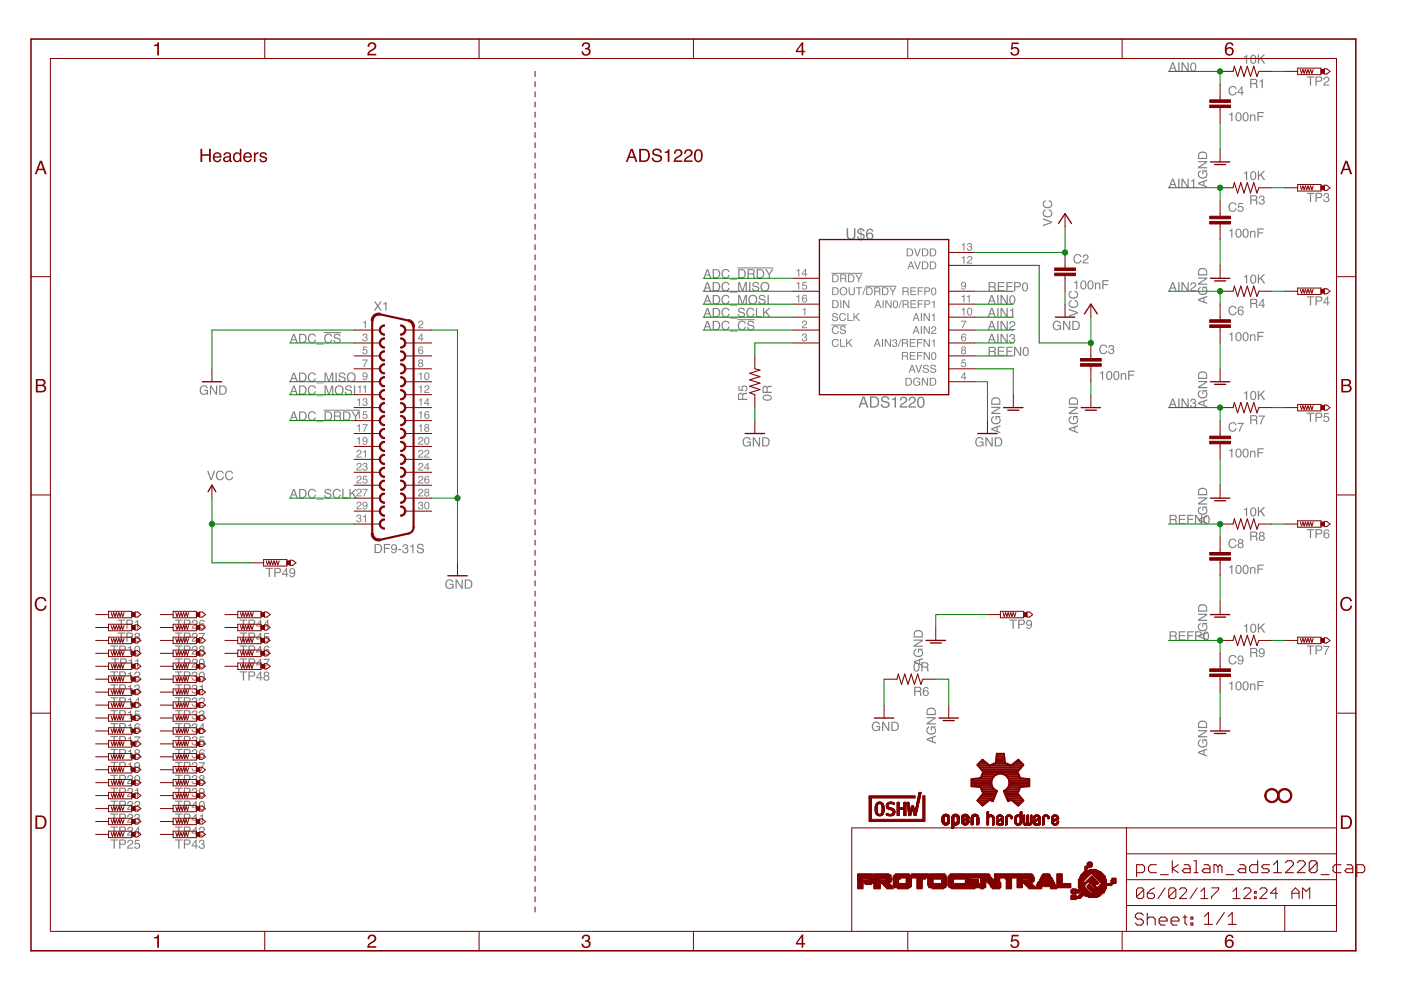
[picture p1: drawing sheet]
<svg xmlns="http://www.w3.org/2000/svg" width="420mm" height="297mm" viewBox="0 0 420 297" stroke-linecap="round" stroke-linejoin="round" font-family="sans-serif">
<g fill="#808080">
<path d="M112.7 163.4v2.1h.7a1.07 1.07 0 0 0 .8-1.1 1.07 1.07 0 0 0-.8-1zM112.3 163h1.1a1.39 1.39 0 0 1 1.2 1.4 1.39 1.39 0 0 1-1.2 1.4h-1.1zM115.1 163h1.9v.4h-1.5v.8h1.3v.3h-1.3v1.3h-.4zM117.5 163.4a1.03 1.03 0 0 1 1.3 0 1.03 1.03 0 0 1 .3 1.3 .91 .91 0 0 1-.7 1.1 .91 .91 0 0 1-1.1-.7h.3a.53 .53 0 0 0 .7 .5 .53 .53 0 0 0 .4-.7v-.3a.86 .86 0 0 1-1.2 .1 .86 .86 0 0 1 0-1.3zM117.6 164a.6 .6 0 0 0 1.2 0 .6 .6 0 0 0-1.2 0zM119.4 164.6h1v.3h-1zM121 163.3a.77 .77 0 0 1 1.1-.1 .77 .77 0 0 1-.1 1.2 .88 .88 0 0 1-.2 1.5 .88 .88 0 0 1-1.2-.9h.4a.59 .59 0 0 0 .5 .7 .59 .59 0 0 0 .6-.7 .59 .59 0 0 0-.7-.4v-.3a.51 .51 0 0 0 .6-.4 .51 .51 0 0 0-.4-.6 .51 .51 0 0 0-.6 .5v.2h-.3zM123 163.6l1-.5v2.7h-.3v-1.9h-.7zM125.3 163.2a1.08 1.08 0 0 1 1.8 .7h-.4a.6 .6 0 0 0-.7-.7 .6 .6 0 0 0-.4 .9h.3a.93 .93 0 0 1 1 .4 .93 .93 0 0 1-.1 1.2 1.17 1.17 0 0 1-1.8-.8h.3a.72 .72 0 0 0 .8 .7 .72 .72 0 0 0 .7-.7l-.4-.3a.97 .97 0 0 1-1-.2 .97 .97 0 0 1-.2-1z" fill-rule="evenodd"/>
<path d="M60.2 115.9a1.23 1.23 0 0 1 2.1 .5h-.3a.95 .95 0 0 0-1.3-.5 .95 .95 0 0 0-.4 1.4 .88 .88 0 0 0 .9 .8 .88 .88 0 0 0 .8-1h-.8v-.3h1.2v1.5h-.3v-.3a1.35 1.35 0 0 1-2 0 1.35 1.35 0 0 1 0-1.9zM63 115.6h.4l1.4 2.2v-2.2h.3v2.7h-.4l-1.4-2.2v2.2h-.3zM66.1 115.9v2.1h.7a1.07 1.07 0 0 0 .8-1.1 1.07 1.07 0 0 0-.8-1zM65.7 115.6h1.2a1.39 1.39 0 0 1 1.1 1.3 1.39 1.39 0 0 1-1.2 1.4h-1.1z" fill-rule="evenodd"/>
<path d="M133.9 174a1.23 1.23 0 0 1 2.1 .5h-.4a.95 .95 0 0 0-1.3-.4 .95 .95 0 0 0-.4 1.3 .88 .88 0 0 0 1 .8 .88 .88 0 0 0 .8-.9h-.9v-.3h1.2v1.5h-.2l-.1-.4a1.35 1.35 0 0 1-1.9 0 1.35 1.35 0 0 1-.1-1.9zM136.6 173.7h.4l1.4 2.2v-2.2h.4v2.8h-.4l-1.4-2.3v2.3h-.4zM139.8 174v2.1h.6a1.07 1.07 0 0 0 .9-1 1.07 1.07 0 0 0-.9-1.1zM139.4 173.7h1.1a1.39 1.39 0 0 1 1.2 1.4 1.39 1.39 0 0 1-1.2 1.4h-1.1z" fill-rule="evenodd"/>
<path d="M62.1 141.1h.4l.8 2.4 .8-2.4h.4l-1 2.8h-.4zM65.1 141.5a1.19 1.19 0 0 1 1.2-.4 1.19 1.19 0 0 1 .8 .9h-.3a.88 .88 0 0 0-1.1-.6 .88 .88 0 0 0-.6 1.2 .87 .87 0 0 0 .7 1 .87 .87 0 0 0 1-.7h.4a1.3 1.3 0 0 1-1.8 1 1.3 1.3 0 0 1-.6-2zM67.8 141.5a1.19 1.19 0 0 1 1.2-.4 1.19 1.19 0 0 1 .9 .9h-.4a.88 .88 0 0 0-1.1-.6 .88 .88 0 0 0-.5 1.2 .87 .87 0 0 0 .7 1 .87 .87 0 0 0 1-.7h.3a1.3 1.3 0 0 1-1.7 1 1.3 1.3 0 0 1-.6-2z" fill-rule="evenodd"/>
<path d="M259 119.3l-.6 1.5h1.1zM258.7 118.8h.5l1.3 3.4h-.5l-.4-1h-1.3l-.4 1h-.5zM261.4 119.2v2.6h.8a1.32 1.32 0 0 0 1-1.3 1.32 1.32 0 0 0-1-1.3zM260.9 118.8a2.82 2.82 0 0 1 2.2 .3 1.82 1.82 0 0 1-.8 3.1h-1.4zM264.6 119a1.32 1.32 0 0 1 2.1 .8h-.4a.77 .77 0 0 0-.9-.7 .77 .77 0 0 0-.6 .9l.2 .1a1.71 1.71 0 0 1 1.8 1.1 1.37 1.37 0 0 1-1.4 1.1 1.37 1.37 0 0 1-1.3-1.2h.5a.91 .91 0 0 0 .8 .8 .91 .91 0 0 0 1-.8l-.5-.3a1.32 1.32 0 0 1-1.6-1.3zM267.5 119.5l.6-.1 .3-.5h.3v3.3h-.4v-2.3h-.8zM270.2 119.2a1.08 1.08 0 0 1 1.7 .2 1.08 1.08 0 0 1-.7 1.5l-.9 .9h1.8v.4h-2.3a2.28 2.28 0 0 1 1.6-1.9 .66 .66 0 0 0-.3-1.1 .66 .66 0 0 0-.8 .9h-.4zM272.8 119.2a1.08 1.08 0 0 1 1.7 .2 1.08 1.08 0 0 1-.7 1.5l-.9 .9h1.8v.4h-2.3a2.28 2.28 0 0 1 1.6-1.9 .66 .66 0 0 0-.3-1.1 .66 .66 0 0 0-.8 .9h-.4zM275.6 119.1a1.21 1.21 0 0 1 1.3 .1 1.21 1.21 0 0 1 .4 1.3 1.24 1.24 0 0 1-.4 1.4 1.24 1.24 0 0 1-1.5 .1 2.5 2.5 0 0 1 .2-2.9zM275.8 119.4l-.2 .4a1.74 1.74 0 0 0 .5 2.1 1.7 1.7 0 0 0 .3-2.6z" fill-rule="evenodd"/>
<path d="M322.1 84.6l1-.6v2.7h-.4v-1.9h-.6zM324.4 84.2a.98 .98 0 0 1 1.1 .1 .98 .98 0 0 1 .3 1.1 1 1 0 0 1-.9 1.4 1 1 0 0 1-.9-1.4zM324.6 84.5l-.1 .1a1.17 1.17 0 0 0 .6 1.9 1.41 1.41 0 0 0-.2-2.2zM326.5 84.2a.98 .98 0 0 1 1.2 .1 .98 .98 0 0 1 .3 1.1 1 1 0 0 1-.9 1.4 1 1 0 0 1-1-1.4zM326.7 84.5l-.1 .1a1.17 1.17 0 0 0 .6 1.9 1.41 1.41 0 0 0-.2-2.2zM328.4 84.7h.3v.3a.7 .7 0 0 1 .8-.3 .7 .7 0 0 1 .5 .7v1.3h-.3v-1.2a.5 .5 0 0 0-.6-.5 .5 .5 0 0 0-.4 .7v1h-.3zM330.6 84h1.9v.3h-1.6v.8h1.4v.4h-1.4v1.2h-.3z" fill-rule="evenodd"/>
<path d="M329.8 111.7l1-.5v2.7h-.3v-1.9h-.7zM332.2 111.3a.98 .98 0 0 1 1.1 .1 .98 .98 0 0 1 .3 1.1 1 1 0 0 1-.9 1.4 1 1 0 0 1-1-1.3zM332.3 111.6l-.1 .2a1.17 1.17 0 0 0 .6 1.8 1.41 1.41 0 0 0-.1-2.1zM334.3 111.3a.98 .98 0 0 1 1.1 .1 .98 .98 0 0 1 .3 1.1 1 1 0 0 1-.9 1.4 1 1 0 0 1-.9-1.3zM334.5 111.6l-.1 .2a1.17 1.17 0 0 0 .5 1.8 1.41 1.41 0 0 0-.1-2.1zM336.1 111.8h.3v.3a.7 .7 0 0 1 .9-.3 .7 .7 0 0 1 .5 .8v1.3h-.4v-1.3a.5 .5 0 0 0-.6-.5 .5 .5 0 0 0-.3 .7v1.1h-.4zM338.3 111.1h1.9v.3h-1.5v.9h1.4v.3h-1.4v1.3h-.4z" fill-rule="evenodd"/>
<path d="M316.1 96.5a1.23 1.23 0 0 1 2.1 .5h-.4a.95 .95 0 0 0-1.3-.5 .95 .95 0 0 0-.4 1.4 .88 .88 0 0 0 1 .8 .88 .88 0 0 0 .8-.9h-.9v-.3h1.2v1.4h-.2l-.1-.3a1.35 1.35 0 0 1-1.9 0 1.35 1.35 0 0 1-.1-1.9zM318.8 96.2h.4l1.4 2.2v-2.2h.4v2.7h-.4l-1.4-2.2v2.2h-.4zM322 96.5v2.1h.6a1.07 1.07 0 0 0 .9-1 1.07 1.07 0 0 0-.9-1.1zM321.6 96.2h1.1a1.39 1.39 0 0 1 1.2 1.4 1.39 1.39 0 0 1-1.2 1.3h-1.1z" fill-rule="evenodd"/>
<path d="M292.8 131.4a1.23 1.23 0 0 1 2.1 .5h-.4a.95 .95 0 0 0-1.3-.5 .95 .95 0 0 0-.3 1.4 .88 .88 0 0 0 .9 .8 .88 .88 0 0 0 .8-.9h-.8v-.4h1.2v1.5h-.3l-.1-.3a1.35 1.35 0 0 1-1.9 0 1.35 1.35 0 0 1 0-1.9zM295.5 131.1h.5l1.4 2.2v-2.2h.3v2.7h-.4l-1.4-2.2v2.2h-.4zM298.7 131.4v2.1h.7a1.07 1.07 0 0 0 .8-1.1 1.07 1.07 0 0 0-.8-1zM298.3 131.1h1.1a1.39 1.39 0 0 1 1.2 1.3 1.39 1.39 0 0 1-1.2 1.4h-1.1z" fill-rule="evenodd"/>
<path d="M228.9 118.6a1.63 1.63 0 0 1 2.6 .6 1.49 1.49 0 0 1-1.4 .9 1.49 1.49 0 0 1-1.4-.9zM229.2 118.9a.69 .69 0 0 0 .1 .8 .69 .69 0 0 0 .8 .1 .64 .64 0 0 0 .9-.2 .64 .64 0 0 0-.1-.8l-.8-.2zM229.1 116.1l-.1 1.3h.9l-.1-1.3zM228.9 115.8l.7-.2 .5 .4 .3-.3 1-.2v.5l-.9 .1-.3 .5v.8h1.2v.4h-2.7v-1.5z" fill-rule="evenodd"/>
<path d="M223.1 131.4a1.23 1.23 0 0 1 2 .5h-.3a.95 .95 0 0 0-1.3-.5 .95 .95 0 0 0-.4 1.4 .88 .88 0 0 0 .9 .8 .88 .88 0 0 0 .8-.9h-.8v-.4h1.2v1.5h-.3v-.3a1.35 1.35 0 0 1-1.9 0 1.35 1.35 0 0 1-.1-1.9zM225.8 131.1h.4l1.4 2.2v-2.2h.3v2.7h-.4l-1.4-2.2v2.2h-.3zM228.9 131.4v2.1h.7a1.07 1.07 0 0 0 .9-1.1 1.07 1.07 0 0 0-.9-1zM228.5 131.1h1.2a1.39 1.39 0 0 1 1.1 1.3 1.39 1.39 0 0 1-1.1 1.4h-1.2z" fill-rule="evenodd"/>
<path d="M297.7 128.7l1.2 .4v-.9zM297.3 128.4l2.7-1v.4l-.8 .3v1.1l.8 .3v.4l-2.7-1.1zM297.5 125l.6-.3v.4a.95 .95 0 0 0-.5 1.3 .95 .95 0 0 0 1.4 .4 .88 .88 0 0 0 .8-.9 .88 .88 0 0 0-.9-.9v.9h-.4v-1.2h1.5v.2l-.3 .1a1.35 1.35 0 0 1 0 1.9 1.35 1.35 0 0 1-1.9 .1 1.31 1.31 0 0 1-.3-2zM297.3 121.9h2.7v.4l-2.2 1.5h2.2v.3h-2.7v-.4l2.2-1.4h-2.2zM297.9 119.6l-.3 .4v1h2.1v-.7a1.09 1.09 0 0 0-1.8-.7zM297.5 119.5a1.48 1.48 0 0 1 2.5 .7v1.1h-2.7z" fill-rule="evenodd"/>
<path d="M320.9 128.7l1.3 .4v-.9zM320.5 128.4l2.8-1v.4l-.8 .3v1.1l.8 .3v.4l-2.8-1.1zM320.8 125l.6-.3v.4a.95 .95 0 0 0-.5 1.3 .95 .95 0 0 0 1.3 .4 .88 .88 0 0 0 .8-.9 .88 .88 0 0 0-.9-.9v.9h-.3v-1.2h1.5v.2l-.4 .1a1.35 1.35 0 0 1 .1 1.9 1.35 1.35 0 0 1-1.9 .1 1.31 1.31 0 0 1-.3-2zM320.5 121.9h2.8v.4l-2.2 1.5h2.2v.3h-2.8v-.4l2.3-1.4h-2.3zM321.1 119.6l-.2 .4-.1 1h2.2v-.7a1.09 1.09 0 0 0-1.9-.7zM320.8 119.5a1.48 1.48 0 0 1 2.5 .7v1.1h-2.8z" fill-rule="evenodd"/>
<path d="M274.4 198.7a.98 .98 0 0 1 1.1 .1 .98 .98 0 0 1 .3 1.1 1 1 0 0 1-.9 1.4 1 1 0 0 1-1-1.3zM274.5 199l-.1 .2a1.17 1.17 0 0 0 .6 1.8 1.41 1.41 0 0 0-.1-2.1zM276.6 198.8v1h.9a.48 .48 0 0 0 .6-.5 .48 .48 0 0 0-.5-.5zM276.3 198.5h1.2a.75 .75 0 0 1 .9 .5 .75 .75 0 0 1-.3 .9l.3 .3 .2 1.1h-.5l-.1-1-.5-.2h-.9v1.2h-.3z" fill-rule="evenodd"/>
<path d="M261.8 216.7a1.23 1.23 0 0 1 2.1 .5h-.4a.95 .95 0 0 0-1.3-.5 .95 .95 0 0 0-.4 1.3 .88 .88 0 0 0 1 .8 .88 .88 0 0 0 .8-.9h-.9v-.3h1.3v1.5h-.3l-.1-.4a1.35 1.35 0 0 1-1.9 .1 1.35 1.35 0 0 1 0-1.9zM264.5 216.3h.5l1.4 2.3v-2.3h.3v2.8h-.4l-1.4-2.2v2.2h-.4zM267.7 216.7v2.1h.6a1.07 1.07 0 0 0 .9-1.1 1.07 1.07 0 0 0-.9-1zM267.3 216.3h1.1a1.39 1.39 0 0 1 1.2 1.4 1.39 1.39 0 0 1-1.2 1.4h-1.1z" fill-rule="evenodd"/>
<path d="M278.3 221.7l1.2 .4v-.8zM277.9 221.5l2.7-1v.4l-.8 .2v1.1l.8 .3v.4l-2.7-1zM278.1 218l.6-.2v.3a.95 .95 0 0 0-.5 1.3 .95 .95 0 0 0 1.4 .4 .88 .88 0 0 0 .8-.9 .88 .88 0 0 0-.9-.8v.8h-.3v-1.2h1.4v.3h-.3a1.35 1.35 0 0 1 0 1.9 1.35 1.35 0 0 1-1.9 .1 1.31 1.31 0 0 1-.3-2zM277.9 215h2.7v.4l-2.2 1.4h2.2v.3h-2.7v-.4l2.2-1.4h-2.2zM278.5 212.7l-.3 .3v1h2.1v-.7a1.09 1.09 0 0 0-1.8-.6zM278.1 212.5a1.48 1.48 0 0 1 2.5 .7v1.2h-2.7z" fill-rule="evenodd"/>
<path d="M312.8 65.4l2.7 1v.4l-2.7 1v-.4l2.3-.8-2.3-.8zM313 63.1l.6-.3v.3a.88 .88 0 0 0-.5 1.2 .88 .88 0 0 0 1.1 .5 .87 .87 0 0 0 1.1-.7 .87 .87 0 0 0-.8-1v-.3a1.3 1.3 0 0 1 1 1.7 1.3 1.3 0 0 1-1.9 .6 1.26 1.26 0 0 1-.6-2zM313 60.3l.6-.3v.4a.88 .88 0 0 0-.5 1.1 .88 .88 0 0 0 1.1 .5 .87 .87 0 0 0 1.1-.6 .87 .87 0 0 0-.8-1v-.4a1.3 1.3 0 0 1 1 1.7 1.3 1.3 0 0 1-1.9 .6 1.26 1.26 0 0 1-.6-2z" fill-rule="evenodd"/>
<path d="M274.4 198.4l1.2 .5v-.9zM274 198.2l2.8-1v.4l-.9 .3v1.1l.9 .3v.4l-2.8-1.1zM274.3 194.8l.5-.3v.4a.95 .95 0 0 0-.4 1.3 .95 .95 0 0 0 1.3 .4 .88 .88 0 0 0 .8-1 .88 .88 0 0 0-.9-.8v.9h-.3v-1.2h1.5v.2l-.4 .1a1.35 1.35 0 0 1 .1 1.9 1.35 1.35 0 0 1-1.9 .1 1.31 1.31 0 0 1-.3-2zM274 191.7h2.8v.4l-2.3 1.4h2.3v.4h-2.8v-.5l2.2-1.3h-2.2zM274.6 189.4l-.2 .4-.1 .9h2.1v-.6a1.09 1.09 0 0 0-1.8-.7zM274.2 189.3a1.48 1.48 0 0 1 2.6 .7v1.1h-2.8z" fill-rule="evenodd"/>
<path d="M320.5 92.6l2.8 1v.4l-2.8 1v-.5l2.4-.7-2.4-.8zM320.7 90.2l.7-.3v.4a.88 .88 0 0 0-.6 1.1 .88 .88 0 0 0 1.1 .5 .87 .87 0 0 0 1.1-.6 .87 .87 0 0 0-.7-1v-.4a1.3 1.3 0 0 1 .9 1.7 1.3 1.3 0 0 1-1.9 .6 1.26 1.26 0 0 1-.6-2zM320.7 87.5l.7-.4v.4a.88 .88 0 0 0-.6 1.1 .88 .88 0 0 0 1.1 .6 .87 .87 0 0 0 1.1-.7 .87 .87 0 0 0-.7-1v-.4a1.3 1.3 0 0 1 .9 1.8 1.3 1.3 0 0 1-1.9 .6 1.26 1.26 0 0 1-.6-2z" fill-rule="evenodd"/>
<path d="M373 16.9l1-.5v2.7h-.3v-1.9h-.7zM375.3 16.5a.98 .98 0 0 1 1.2 .1 .98 .98 0 0 1 .3 1.1 1 1 0 0 1-.9 1.4 1 1 0 0 1-1-1.3zM375.5 16.8l-.1 .2a1.17 1.17 0 0 0 .6 1.8 1.41 1.41 0 0 0-.1-2.1zM377.2 16.3h.4v1.4l1.3-1.4h.5l-1.1 1.1 1.2 1.7h-.5l-1-1.4-.4 .4v1h-.4z" fill-rule="evenodd"/>
<path d="M368.6 34.2l1-.5v2.6h-.4v-1.9h-.6zM370.9 33.8a.98 .98 0 0 1 1.1 .1 .98 .98 0 0 1 .3 1.1 1 1 0 0 1-.8 1.4 1 1 0 0 1-1-1.4zM371.1 34.1l-.1 .1a1.17 1.17 0 0 0 .6 1.9 1.41 1.41 0 0 0-.2-2.2zM373.1 33.8a.98 .98 0 0 1 1.1 .1 .98 .98 0 0 1 .3 1.1 1 1 0 0 1-.9 1.4 1 1 0 0 1-1-1.4zM373.2 34.1l-.1 .1a1.17 1.17 0 0 0 .6 1.9 1.41 1.41 0 0 0-.1-2.2zM374.9 34.3h.3v.3a.7 .7 0 0 1 .8-.3 .7 .7 0 0 1 .5 .7v1.3h-.3v-1.2a.5 .5 0 0 0-.6-.5 .5 .5 0 0 0-.4 .7v1h-.3zM377.1 33.6h1.9v.3h-1.5v.8h1.3v.4h-1.3v1.2h-.4z" fill-rule="evenodd"/>
<path d="M359.7 55l1.2 .4v-.8zM359.3 54.8l2.7-1v.4l-.8 .3v1.1l.8 .3v.3l-2.7-1zM359.6 51.3l.5-.2v.4a.95 .95 0 0 0-.4 1.3 .95 .95 0 0 0 1.3 .3 .88 .88 0 0 0 .8-.9 .88 .88 0 0 0-.9-.8v.8h-.3v-1.2h1.4v.3l-.3 .1a1.35 1.35 0 0 1 0 1.9 1.35 1.35 0 0 1-1.9 0 1.31 1.31 0 0 1-.2-2zM359.3 48.3h2.7v.4l-2.2 1.4h2.2v.4h-2.7v-.5l2.2-1.4h-2.2zM359.9 46l-.3 .4v.9h2.1v-.7a1.09 1.09 0 0 0-1.8-.6zM359.5 45.9a1.48 1.48 0 0 1 2.5 .7v1.1h-2.7z" fill-rule="evenodd"/>
<path d="M373 51.8l1-.5v2.7h-.3v-1.9h-.7zM375.3 51.4a.98 .98 0 0 1 1.2 .1 .98 .98 0 0 1 .3 1.1 1 1 0 0 1-.9 1.4 1 1 0 0 1-1-1.3zM375.5 51.7l-.1 .2a1.17 1.17 0 0 0 .6 1.8 1.41 1.41 0 0 0-.1-2.1zM377.2 51.2h.4v1.3l1.3-1.3h.5l-1.1 1.1 1.2 1.7h-.5l-1-1.4-.4 .4v1h-.4z" fill-rule="evenodd"/>
<path d="M368.6 69.1l1-.6v2.7h-.4v-1.9h-.6zM370.9 68.7a.98 .98 0 0 1 1.1 .1 .98 .98 0 0 1 .3 1.1 1 1 0 0 1-.8 1.4 1 1 0 0 1-1-1.4zM371.1 69l-.1 .1a1.17 1.17 0 0 0 .6 1.9 1.41 1.41 0 0 0-.2-2.2zM373.1 68.7a.98 .98 0 0 1 1.1 .1 .98 .98 0 0 1 .3 1.1 1 1 0 0 1-.9 1.4 1 1 0 0 1-1-1.4zM373.2 69l-.1 .1a1.17 1.17 0 0 0 .6 1.9 1.41 1.41 0 0 0-.1-2.2zM374.9 69.2h.3v.3a.7 .7 0 0 1 .8-.3 .7 .7 0 0 1 .5 .7v1.3h-.3v-1.3a.5 .5 0 0 0-.6-.4 .5 .5 0 0 0-.4 .7v1h-.3zM377.1 68.5h1.9v.3h-1.5v.8h1.3v.4h-1.3v1.2h-.4z" fill-rule="evenodd"/>
<path d="M359.7 89.9l1.2 .4v-.8zM359.3 89.7l2.7-1v.4l-.8 .3v1l.8 .3v.4l-2.7-1zM359.6 86.2l.5-.2v.3a.95 .95 0 0 0-.4 1.3 .95 .95 0 0 0 1.3 .4 .88 .88 0 0 0 .8-.9 .88 .88 0 0 0-.9-.8v.8h-.3v-1.2h1.4v.3l-.3 .1a1.35 1.35 0 0 1 0 1.9 1.35 1.35 0 0 1-1.9 0 1.31 1.31 0 0 1-.2-2zM359.3 83.2h2.7v.4l-2.2 1.4h2.2v.3h-2.7v-.4l2.2-1.4h-2.2zM359.9 80.9l-.3 .4v.9h2.1v-.7a1.09 1.09 0 0 0-1.8-.6zM359.5 80.7a1.48 1.48 0 0 1 2.5 .8v1.1h-2.7z" fill-rule="evenodd"/>
<path d="M373 82.8l1-.5v2.7h-.3v-1.9h-.7zM375.3 82.4a.98 .98 0 0 1 1.2 .1 .98 .98 0 0 1 .3 1.1 1 1 0 0 1-.9 1.4 1 1 0 0 1-1-1.3zM375.5 82.7l-.1 .2a1.17 1.17 0 0 0 .6 1.8 1.41 1.41 0 0 0-.1-2.1zM377.2 82.2h.4v1.4l1.3-1.4h.5l-1.1 1.1 1.2 1.7h-.5l-1-1.4-.4 .4v1h-.4z" fill-rule="evenodd"/>
<path d="M368.6 100.1l1-.5v2.6h-.4v-1.9h-.6zM370.9 99.7a.98 .98 0 0 1 1.1 .1 .98 .98 0 0 1 .3 1.1 1 1 0 0 1-.8 1.4 1 1 0 0 1-1-1.4zM371.1 100l-.1 .1a1.17 1.17 0 0 0 .6 1.9 1.41 1.41 0 0 0-.2-2.2zM373.1 99.7a.98 .98 0 0 1 1.1 .1 .98 .98 0 0 1 .3 1.1 1 1 0 0 1-.9 1.4 1 1 0 0 1-1-1.4zM373.2 100l-.1 .1a1.17 1.17 0 0 0 .6 1.9 1.41 1.41 0 0 0-.1-2.2zM374.9 100.2h.3v.3a.7 .7 0 0 1 .8-.3 .7 .7 0 0 1 .5 .7v1.3h-.3v-1.2a.5 .5 0 0 0-.6-.5 .5 .5 0 0 0-.4 .7v1h-.3zM377.1 99.5h1.9v.3h-1.5v.8h1.3v.4h-1.3v1.2h-.4z" fill-rule="evenodd"/>
<path d="M359.7 120.9l1.2 .4v-.8zM359.3 120.7l2.7-1v.4l-.8 .3v1l.8 .3v.4l-2.7-1zM359.6 117.2l.5-.2v.3a.95 .95 0 0 0-.4 1.4 .95 .95 0 0 0 1.3 .3 .88 .88 0 0 0 .8-.9 .88 .88 0 0 0-.9-.8v.8h-.3v-1.2h1.4v.3l-.3 .1a1.35 1.35 0 0 1 0 1.9 1.35 1.35 0 0 1-1.9 0 1.31 1.31 0 0 1-.2-2zM359.3 114.2h2.7v.4l-2.2 1.4h2.2v.4h-2.7v-.5l2.2-1.4h-2.2zM359.9 111.9l-.3 .4v.9h2.1v-.7a1.09 1.09 0 0 0-1.8-.6zM359.5 111.8a1.48 1.48 0 0 1 2.5 .7v1.1h-2.7z" fill-rule="evenodd"/>
<path d="M373 117.7l1-.5v2.7h-.3v-1.9h-.7zM375.3 117.3a.98 .98 0 0 1 1.2 .1 .98 .98 0 0 1 .3 1.1 1 1 0 0 1-.9 1.4 1 1 0 0 1-1-1.3zM375.5 117.6l-.1 .2a1.17 1.17 0 0 0 .6 1.8 1.41 1.41 0 0 0-.1-2.1zM377.2 117.1h.4v1.3l1.3-1.3h.5l-1.1 1.1 1.2 1.7h-.5l-1-1.4-.4 .4v1h-.4z" fill-rule="evenodd"/>
<path d="M368.6 135l1-.6v2.7h-.4v-1.9h-.6zM370.9 134.6a.98 .98 0 0 1 1.1 .1 .98 .98 0 0 1 .3 1.1 1 1 0 0 1-.8 1.4 1 1 0 0 1-1-1.4zM371.1 134.9l-.1 .1a1.17 1.17 0 0 0 .6 1.8 1.41 1.41 0 0 0-.2-2.1zM373.1 134.6a.98 .98 0 0 1 1.1 .1 .98 .98 0 0 1 .3 1.1 1 1 0 0 1-.9 1.4 1 1 0 0 1-1-1.4zM373.2 134.9l-.1 .1a1.17 1.17 0 0 0 .6 1.8 1.41 1.41 0 0 0-.1-2.1zM374.9 135.1h.3v.3a.7 .7 0 0 1 .8-.3 .7 .7 0 0 1 .5 .7v1.3h-.3v-1.3a.5 .5 0 0 0-.6-.4 .5 .5 0 0 0-.4 .7v1h-.3zM377.1 134.4h1.9v.3h-1.5v.8h1.3v.4h-1.3v1.2h-.4z" fill-rule="evenodd"/>
<path d="M359.7 155.8l1.2 .4v-.8zM359.3 155.6l2.7-1v.4l-.8 .2v1.1l.8 .3v.4l-2.7-1zM359.6 152.1l.5-.2v.3a.95 .95 0 0 0-.4 1.3 .95 .95 0 0 0 1.3 .4 .88 .88 0 0 0 .8-.9 .88 .88 0 0 0-.9-.8v.8h-.3v-1.2h1.4v.3h-.3a1.35 1.35 0 0 1 0 2 1.35 1.35 0 0 1-1.9 0 1.31 1.31 0 0 1-.2-2zM359.3 149.1h2.7v.4l-2.2 1.4h2.2v.3h-2.7v-.4l2.2-1.4h-2.2zM359.9 146.8l-.3 .4v.9h2.1v-.7a1.09 1.09 0 0 0-1.8-.6zM359.5 146.6a1.48 1.48 0 0 1 2.5 .8v1.1h-2.7z" fill-rule="evenodd"/>
<path d="M373 152.6l1-.5v2.6h-.3v-1.9h-.7zM375.3 152.2a.98 .98 0 0 1 1.2 .1 .98 .98 0 0 1 .3 1.1 1 1 0 0 1-.9 1.4 1 1 0 0 1-1-1.3zM375.5 152.5l-.1 .1a1.17 1.17 0 0 0 .6 1.9 1.41 1.41 0 0 0-.1-2.1zM377.2 152h.4v1.3l1.3-1.3h.5l-1.1 1.1 1.2 1.6h-.5l-1-1.3-.4 .4v.9h-.4z" fill-rule="evenodd"/>
<path d="M368.6 169.8l1-.5v2.7h-.4v-1.9h-.6zM370.9 169.5a.98 .98 0 0 1 1.1 .1 .98 .98 0 0 1 .3 1.1 1 1 0 0 1-.8 1.4 1 1 0 0 1-1-1.4zM371.1 169.7l-.1 .2a1.17 1.17 0 0 0 .6 1.8 1.41 1.41 0 0 0-.2-2.1zM373.1 169.5a.98 .98 0 0 1 1.1 .1 .98 .98 0 0 1 .3 1.1 1 1 0 0 1-.9 1.4 1 1 0 0 1-1-1.4zM373.2 169.7l-.1 .2a1.17 1.17 0 0 0 .6 1.8 1.41 1.41 0 0 0-.1-2.1zM374.9 170h.3v.3a.7 .7 0 0 1 .8-.3 .7 .7 0 0 1 .5 .7v1.3h-.3v-1.3a.5 .5 0 0 0-.6-.4 .5 .5 0 0 0-.4 .6v1.1h-.3zM377.1 169.2h1.9v.4h-1.5v.8h1.3v.3h-1.3v1.3h-.4z" fill-rule="evenodd"/>
<path d="M359.7 190.7l1.2 .4v-.8zM359.3 190.4l2.7-1v.5l-.8 .2v1.1l.8 .3v.4l-2.7-1zM359.6 187l.5-.2v.3a.95 .95 0 0 0-.4 1.3 .95 .95 0 0 0 1.3 .4 .88 .88 0 0 0 .8-.9 .88 .88 0 0 0-.9-.8v.8h-.3v-1.2h1.4v.2l-.3 .1a1.35 1.35 0 0 1 0 1.9 1.35 1.35 0 0 1-1.9 .1 1.31 1.31 0 0 1-.2-2zM359.3 183.9h2.7v.5l-2.2 1.4h2.2v.3h-2.7v-.4l2.2-1.4h-2.2zM359.9 181.7l-.3 .3v1h2.1v-.7a1.09 1.09 0 0 0-1.8-.6zM359.5 181.5a1.48 1.48 0 0 1 2.5 .7v1.1h-2.7z" fill-rule="evenodd"/>
<path d="M373 187.5l1-.5v2.6h-.3v-1.9h-.7zM375.3 187.1a.98 .98 0 0 1 1.2 .1 .98 .98 0 0 1 .3 1.1 1 1 0 0 1-.9 1.4 1 1 0 0 1-1-1.4zM375.5 187.4l-.1 .1a1.17 1.17 0 0 0 .6 1.9 1.41 1.41 0 0 0-.1-2.1zM377.2 186.9h.4v1.3l1.3-1.3h.5l-1.1 1.1 1.2 1.6h-.5l-1-1.4-.4 .5v.9h-.4z" fill-rule="evenodd"/>
<path d="M368.6 204.7l1-.5v2.7h-.4v-1.9h-.6zM370.9 204.4a.98 .98 0 0 1 1.1 0 .98 .98 0 0 1 .3 1.1 1 1 0 0 1-.8 1.4 1 1 0 0 1-1-1.3zM371.1 204.6l-.1 .2a1.17 1.17 0 0 0 .6 1.8 1.41 1.41 0 0 0-.2-2.1zM373.1 204.4a.98 .98 0 0 1 1.1 0 .98 .98 0 0 1 .3 1.1 1 1 0 0 1-.9 1.4 1 1 0 0 1-1-1.3zM373.2 204.6l-.1 .2a1.17 1.17 0 0 0 .6 1.8 1.41 1.41 0 0 0-.1-2.1zM374.9 204.9h.3v.3a.7 .7 0 0 1 .8-.4 .7 .7 0 0 1 .5 .8v1.3h-.3v-1.3a.5 .5 0 0 0-.6-.4 .5 .5 0 0 0-.4 .6v1.1h-.3zM377.1 204.1h1.9v.4h-1.5v.8h1.3v.3h-1.3v1.3h-.4z" fill-rule="evenodd"/>
<path d="M359.7 225.6l1.2 .4v-.9zM359.3 225.3l2.7-1v.4l-.8 .3v1.1l.8 .3v.4l-2.7-1zM359.6 221.9l.5-.3v.4a.95 .95 0 0 0-.4 1.3 .95 .95 0 0 0 1.3 .4 .88 .88 0 0 0 .8-.9 .88 .88 0 0 0-.9-.9v.9h-.3v-1.2h1.4v.2l-.3 .1a1.35 1.35 0 0 1 0 1.9 1.35 1.35 0 0 1-1.9 .1 1.31 1.31 0 0 1-.2-2zM359.3 218.8h2.7v.5l-2.2 1.4h2.2v.3h-2.7v-.4l2.2-1.4h-2.2zM359.9 216.5l-.3 .4v1h2.1v-.7a1.09 1.09 0 0 0-1.8-.7zM359.5 216.4a1.48 1.48 0 0 1 2.5 .7v1.1h-2.7z" fill-rule="evenodd"/>
<path d="M112.2 90.4h.4l.7 1 .7-1h.5l-1 1.3 1 1.4h-.5l-.7-1.1-.8 1.1h-.4l1-1.4zM114.9 91l1-.6v2.7h-.3v-1.9h-.7z" fill-rule="evenodd"/>
<path d="M108.9 96.5l.8-.4v2.3h-.3v-1.6h-.5z" fill-rule="evenodd"/>
<path d="M125.7 96.2a.79 .79 0 0 1 1.2 .4 .79 .79 0 0 1-.8 1l-.4 .5h1.3v.3h-1.6a1.93 1.93 0 0 1 1.2-1.5 .46 .46 0 0 0-.4-.6 .46 .46 0 0 0-.5 .6h-.3z" fill-rule="evenodd"/>
<path d="M109 100.1a.66 .66 0 0 1 .9 0 .66 .66 0 0 1 0 .9 .76 .76 0 0 1-.2 1.3 .76 .76 0 0 1-1.1-.7h.3a.49 .49 0 0 0 .5 .6 .49 .49 0 0 0 .5-.6 .49 .49 0 0 0-.6-.4v-.3a.43 .43 0 0 0 .5-.2 .43 .43 0 0 0-.3-.6 .43 .43 0 0 0-.5 .4l-.3 .2z" fill-rule="evenodd"/>
<path d="M126.4 100.4l-.8 1h.8zM126.4 100h.3v1.4h.3v.3h-.3v.6h-.3v-.6h-1z" fill-rule="evenodd"/>
<path d="M108.9 103.9h1.2v.3h-1l-.1 .6a.78 .78 0 0 1 1.2 .4 .78 .78 0 0 1-.6 1 .78 .78 0 0 1-.9-.6h.3a.51 .51 0 0 0 .7 .2 .51 .51 0 0 0 .1-.8 .51 .51 0 0 0-.8 .1h-.2z" fill-rule="evenodd"/>
<path d="M125.8 104a.68 .68 0 0 1 .7-.2 .68 .68 0 0 1 .4 .6h-.3a.54 .54 0 0 0-.7-.2 .54 .54 0 0 0-.2 .7 .78 .78 0 0 1 1.2 .3 .78 .78 0 0 1-.6 1.1 .78 .78 0 0 1-.9-.8v-.9zM125.7 105.4a.5 .5 0 0 0 1 0 .5 .5 0 0 0-1 0z" fill-rule="evenodd"/>
<path d="M108.7 107.8h1.6l-1 2.2h-.3l.2-.6 .8-1.4h-1.3z" fill-rule="evenodd"/>
<path d="M125.8 108.3a.39 .39 0 0 0 .7 0 .39 .39 0 0 0-.7 0zM125.7 109.4a.47 .47 0 0 0 .9 0 .47 .47 0 0 0-.9 0zM125.6 107.9a.65 .65 0 0 1 1-.1 .65 .65 0 0 1 0 1 .71 .71 0 0 1 .1 1 .71 .71 0 0 1-1.1 .1 .71 .71 0 0 1 .2-1.1l-.3-.5z" fill-rule="evenodd"/>
<path d="M108.9 111.8a1.02 1.02 0 0 1 1.3 .3 1.02 1.02 0 0 1-.1 1.3 .71 .71 0 0 1-.7 .6 .71 .71 0 0 1-.7-.7h.3a.46 .46 0 0 0 .5 .4 .46 .46 0 0 0 .4-.5v-.4a.74 .74 0 0 1-1 .1 .74 .74 0 0 1 0-1.1zM109 112.4a.5 .5 0 0 0 1 0 .5 .5 0 0 0-1 0z" fill-rule="evenodd"/>
<path d="M125.6 112l.8-.4v2.3h-.3v-1.6h-.5zM127.5 111.8a.9 .9 0 0 1 1.1 .1 .9 .9 0 0 1 .2 1.1 .82 .82 0 0 1-1 .9 .82 .82 0 0 1-.6-1.1zM127.7 112l-.1 .3a.8 .8 0 0 0-.2 .9 .8 .8 0 0 0 .8 .4l.1-.1a.98 .98 0 0 0-.5-1.6z" fill-rule="evenodd"/>
<path d="M107.3 115.9l.8-.4v2.3h-.3v-1.7h-.5zM108.9 115.9l.8-.4v2.3h-.3v-1.7h-.5z" fill-rule="evenodd"/>
<path d="M125.6 115.9l.8-.4v2.3h-.3v-1.7h-.5zM127.5 115.6a.79 .79 0 0 1 1.3 .4 .79 .79 0 0 1-.8 1l-.5 .5h1.3v.3h-1.6a1.93 1.93 0 0 1 1.2-1.5 .46 .46 0 0 0-.4-.6 .46 .46 0 0 0-.5 .6h-.2z" fill-rule="evenodd"/>
<path d="M107.1 119.8l.8-.4v2.2h-.3v-1.6h-.5zM109 119.5a.66 .66 0 0 1 1-.1 .66 .66 0 0 1-.1 1 .76 .76 0 0 1-.2 1.3 .76 .76 0 0 1-1-.8h.3a.49 .49 0 0 0 .4 .6 .49 .49 0 0 0 .5-.5 .49 .49 0 0 0-.6-.4v-.3a.43 .43 0 0 0 .6-.3 .43 .43 0 0 0-.4-.5 .43 .43 0 0 0-.5 .4l-.3 .2z" fill-rule="evenodd"/>
<path d="M125.6 119.8l.8-.4v2.2h-.3v-1.6h-.5zM128.2 119.8l-.8 1h.8zM128.2 119.3h.3v1.5h.3v.3h-.3v.5h-.3v-.5h-1z" fill-rule="evenodd"/>
<path d="M107.1 123.7l.8-.5v2.3h-.3v-1.6h-.5zM108.9 123.3h1.2v.2h-.9l-.1 .7a.78 .78 0 0 1 1.1 .3 .78 .78 0 0 1-.5 1.1 .78 .78 0 0 1-1-.7h.3a.51 .51 0 0 0 .7 .3 .51 .51 0 0 0 .1-.8 .51 .51 0 0 0-.8 .1h-.2z" fill-rule="evenodd"/>
<path d="M125.6 123.7l.8-.5v2.3h-.3v-1.6h-.5zM127.6 123.4a.68 .68 0 0 1 .7-.2 .68 .68 0 0 1 .4 .6h-.2a.54 .54 0 0 0-.8-.2 .54 .54 0 0 0-.2 .7 .78 .78 0 0 1 1.2 .3 .78 .78 0 0 1-.5 1.1 .78 .78 0 0 1-1-.8l.1-.9zM127.6 124.8a.49 .49 0 0 0 .9 0 .49 .49 0 0 0-.9 0z" fill-rule="evenodd"/>
<path d="M107.1 127.5l.8-.4v2.3h-.3v-1.6h-.5zM108.7 127.1h1.6l-1 2.3h-.3l.2-.7 .8-1.3h-1.3z" fill-rule="evenodd"/>
<path d="M125.6 127.5l.8-.4v2.3h-.3v-1.6h-.5zM127.6 127.7a.4 .4 0 0 0 .8 0 .4 .4 0 0 0-.8 0zM127.5 128.8a.5 .5 0 0 0 1 0 .5 .5 0 0 0-1 0zM127.5 127.3a.65 .65 0 0 1 .9-.1 .65 .65 0 0 1 0 1 .71 .71 0 0 1 .1 1 .71 .71 0 0 1-1 0 .71 .71 0 0 1 .1-1l-.3-.5z" fill-rule="evenodd"/>
<path d="M107.1 131.4l.8-.4v2.3h-.3v-1.7h-.5zM108.9 131.2a1.02 1.02 0 0 1 1.3 .3 1.02 1.02 0 0 1-.1 1.3 .71 .71 0 0 1-.7 .6 .71 .71 0 0 1-.7-.7h.3a.46 .46 0 0 0 .5 .4 .46 .46 0 0 0 .4-.6v-.3a.74 .74 0 0 1-1 .1 .74 .74 0 0 1 0-1.1zM109 131.7a.5 .5 0 0 0 1 0 .5 .5 0 0 0-1 0z" fill-rule="evenodd"/>
<path d="M125.7 131.1a.79 .79 0 0 1 1.2 .4 .79 .79 0 0 1-.8 1l-.4 .5h1.3v.3h-1.6a1.93 1.93 0 0 1 1.2-1.5 .46 .46 0 0 0-.4-.6 .46 .46 0 0 0-.5 .6h-.3zM127.5 131.2a.9 .9 0 0 1 1.1 .1 .9 .9 0 0 1 .2 1.1 .82 .82 0 0 1-1 .9 .82 .82 0 0 1-.6-1.1zM127.7 131.3l-.1 .4a.8 .8 0 0 0-.2 .9 .8 .8 0 0 0 .8 .4l.1-.1a.98 .98 0 0 0-.5-1.6z" fill-rule="evenodd"/>
<path d="M107.2 135a.79 .79 0 0 1 1.2 .4 .79 .79 0 0 1-.8 1l-.4 .5h1.2v.2h-1.6a1.93 1.93 0 0 1 1.3-1.4 .46 .46 0 0 0-.4-.6 .46 .46 0 0 0-.5 .6h-.3zM108.9 135.3l.8-.4v2.2h-.3v-1.6h-.5z" fill-rule="evenodd"/>
<path d="M125.7 135a.79 .79 0 0 1 1.2 .4 .79 .79 0 0 1-.8 1l-.4 .5h1.3v.2h-1.6a1.93 1.93 0 0 1 1.2-1.4 .46 .46 0 0 0-.4-.6 .46 .46 0 0 0-.5 .6h-.3zM127.5 135a.79 .79 0 0 1 1.3 .4 .79 .79 0 0 1-.8 1l-.5 .5h1.3v.2h-1.6a1.93 1.93 0 0 1 1.2-1.4 .46 .46 0 0 0-.4-.6 .46 .46 0 0 0-.5 .6h-.2z" fill-rule="evenodd"/>
<path d="M107.2 138.9a.79 .79 0 0 1 1.2 .3 .79 .79 0 0 1-.8 1.1l-.4 .5h1.2v.2h-1.6a1.93 1.93 0 0 1 1.3-1.4 .46 .46 0 0 0-.4-.6 .46 .46 0 0 0-.5 .5h-.3zM109 138.9a.66 .66 0 0 1 1-.1 .66 .66 0 0 1-.1 1 .76 .76 0 0 1-.2 1.3 .76 .76 0 0 1-1-.8h.3a.49 .49 0 0 0 .4 .6 .49 .49 0 0 0 .5-.5 .49 .49 0 0 0-.6-.4v-.3a.43 .43 0 0 0 .6-.3 .43 .43 0 0 0-.4-.5 .43 .43 0 0 0-.5 .4l-.3 .2z" fill-rule="evenodd"/>
<path d="M125.7 138.9a.79 .79 0 0 1 1.2 .3 .79 .79 0 0 1-.8 1.1l-.4 .5h1.3v.2h-1.6a1.93 1.93 0 0 1 1.2-1.4 .46 .46 0 0 0-.4-.6 .46 .46 0 0 0-.5 .5h-.3zM128.2 139.2l-.8 1h.8zM128.2 138.7h.3v1.5h.3v.3h-.3v.5h-.3v-.5h-1z" fill-rule="evenodd"/>
<path d="M107.2 142.7a.79 .79 0 0 1 1.2 .4 .79 .79 0 0 1-.8 1.1l-.4 .4h1.2v.3h-1.6a1.93 1.93 0 0 1 1.3-1.4 .46 .46 0 0 0-.4-.6 .46 .46 0 0 0-.5 .5h-.3zM108.9 142.6h1.2v.3h-.9l-.1 .7a.78 .78 0 0 1 1.1 .3 .78 .78 0 0 1-.5 1.1 .78 .78 0 0 1-1-.7h.3a.51 .51 0 0 0 .7 .3 .51 .51 0 0 0 .1-.8 .51 .51 0 0 0-.8 .1h-.2z" fill-rule="evenodd"/>
<path d="M125.7 142.7a.79 .79 0 0 1 1.2 .4 .79 .79 0 0 1-.8 1.1l-.4 .4h1.3v.3h-1.6a1.93 1.93 0 0 1 1.2-1.4 .46 .46 0 0 0-.4-.6 .46 .46 0 0 0-.5 .5h-.3zM127.6 142.7a.68 .68 0 0 1 .7-.1 .68 .68 0 0 1 .4 .6h-.2a.54 .54 0 0 0-.8-.3 .54 .54 0 0 0-.2 .8 .78 .78 0 0 1 1.2 .3 .78 .78 0 0 1-.5 1.1 .78 .78 0 0 1-1-.9l.1-.8zM127.6 144.2a.49 .49 0 0 0 .9 0 .49 .49 0 0 0-.9 0z" fill-rule="evenodd"/>
<path d="M107.2 146.6a.79 .79 0 0 1 1.2 .4 .79 .79 0 0 1-.8 1l-.4 .5h1.2v.3h-1.6a1.93 1.93 0 0 1 1.3-1.5 .46 .46 0 0 0-.4-.6 .46 .46 0 0 0-.5 .6h-.3zM108.7 146.5h1.6l-1 2.3h-.3l.2-.7 .8-1.3h-1.3z" fill-rule="evenodd"/>
<path d="M125.7 146.6a.79 .79 0 0 1 1.2 .4 .79 .79 0 0 1-.8 1l-.4 .5h1.3v.3h-1.6a1.93 1.93 0 0 1 1.2-1.5 .46 .46 0 0 0-.4-.6 .46 .46 0 0 0-.5 .6h-.3zM127.6 147.1a.4 .4 0 0 0 .8 0 .4 .4 0 0 0-.8 0zM127.5 148.2a.5 .5 0 0 0 1 0 .5 .5 0 0 0-1 0zM127.5 146.7a.65 .65 0 0 1 .9-.1 .65 .65 0 0 1 0 1 .71 .71 0 0 1 .1 1 .71 .71 0 0 1-1 0 .71 .71 0 0 1 .1-1l-.3-.5z" fill-rule="evenodd"/>
<path d="M107.2 150.5a.79 .79 0 0 1 1.2 .4 .79 .79 0 0 1-.8 1l-.4 .5h1.2v.3h-1.6a1.93 1.93 0 0 1 1.3-1.5 .46 .46 0 0 0-.4-.6 .46 .46 0 0 0-.5 .6h-.3zM108.9 150.6a1.02 1.02 0 0 1 1.3 .3 1.02 1.02 0 0 1-.1 1.3 .71 .71 0 0 1-.7 .5 .71 .71 0 0 1-.7-.6h.3a.46 .46 0 0 0 .5 .4 .46 .46 0 0 0 .4-.6v-.3a.74 .74 0 0 1-1 .1 .74 .74 0 0 1 0-1.1zM109 151.1a.5 .5 0 0 0 1 0 .5 .5 0 0 0-1 0z" fill-rule="evenodd"/>
<path d="M125.7 150.5a.66 .66 0 0 1 1-.1 .66 .66 0 0 1-.1 1 .76 .76 0 0 1-.2 1.3 .76 .76 0 0 1-1-.8h.3a.49 .49 0 0 0 .4 .7 .49 .49 0 0 0 .5-.6 .49 .49 0 0 0-.6-.4v-.3a.43 .43 0 0 0 .6-.2 .43 .43 0 0 0-.4-.6 .43 .43 0 0 0-.5 .4l-.3 .2zM127.5 150.6a.9 .9 0 0 1 1.1 0 .9 .9 0 0 1 .2 1.2 .82 .82 0 0 1-1 .9 .82 .82 0 0 1-.6-1.1zM127.7 150.7l-.1 .3a.8 .8 0 0 0-.2 .9 .8 .8 0 0 0 .8 .5l.1-.1a.98 .98 0 0 0-.5-1.7z" fill-rule="evenodd"/>
<path d="M107.1 154.4a.66 .66 0 0 1 1-.1 .66 .66 0 0 1-.1 1 .76 .76 0 0 1-.1 1.3 .76 .76 0 0 1-1.1-.8h.3a.49 .49 0 0 0 .5 .6 .49 .49 0 0 0 .5-.5 .49 .49 0 0 0-.6-.4v-.3a.43 .43 0 0 0 .5-.3 .43 .43 0 0 0-.3-.5 .43 .43 0 0 0-.5 .4l-.3 .2zM108.9 154.7l.8-.5v2.3h-.3v-1.6h-.5z" fill-rule="evenodd"/>
<path d="M249.8 94a.92 .92 0 0 1 1.5 .6h-.3a.5 .5 0 0 0-.6-.6 .5 .5 0 0 0-.3 .8 .9 .9 0 0 1 1 .2 .9 .9 0 0 1 .1 1 1.01 1.01 0 0 1-1 .3 1.01 1.01 0 0 1-.7-.8h.3a.58 .58 0 0 0 .6 .6 .58 .58 0 0 0 .5-.8h-.1a.87 .87 0 0 1-.9-.2 .87 .87 0 0 1-.2-.9zM251.9 94.2a1.02 1.02 0 0 1 1-.4 1.02 1.02 0 0 1 .8 .8h-.3a.8 .8 0 0 0-1.1-.4 .8 .8 0 0 0-.3 1.1 .72 .72 0 0 0 .7 .7 .72 .72 0 0 0 .7-.7h.3a1.09 1.09 0 0 1-1.4 .9 1.09 1.09 0 0 1-.6-1.5zM254.1 93.9h.3v2h1.2v.3h-1.5zM255.9 93.9h.4v1.1l1.1-1.1h.4l-.9 .9 1 1.4h-.4l-.9-1.2-.3 .4v.8h-.4z" fill-rule="evenodd"/>
<path d="M240.7 92.7l.8-.5v2.3h-.3v-1.6h-.5z" fill-rule="evenodd"/>
<path d="M249.7 98a1.02 1.02 0 0 1 1.1-.3 1.02 1.02 0 0 1 .7 .7h-.3a.8 .8 0 0 0-1.1-.3 .8 .8 0 0 0-.3 1.1 .72 .72 0 0 0 .7 .7 .72 .72 0 0 0 .7-.7h.3a1.09 1.09 0 0 1-1.4 .9 1.09 1.09 0 0 1-.6-1.5zM252.1 97.9a.92 .92 0 0 1 1.6 .5h-.3a.5 .5 0 0 0-.7-.5 .5 .5 0 0 0-.2 .7 .9 .9 0 0 1 .9 .3 .9 .9 0 0 1 .2 1 1.01 1.01 0 0 1-1 .2 1.01 1.01 0 0 1-.8-.8h.3a.58 .58 0 0 0 .7 .6 .58 .58 0 0 0 .5-.7l-.2-.1a.87 .87 0 0 1-.9-.2 .87 .87 0 0 1-.2-.9z" fill-rule="evenodd"/>
</g>
<path d="M249.3 97.4h4.6" fill="none" stroke="#808080" stroke-width=".3"/>
<g fill="#808080">
<path d="M240.8 96.2a.79 .79 0 0 1 1.2 .4 .79 .79 0 0 1-.8 1l-.4 .5h1.2v.3h-1.5a1.93 1.93 0 0 1 1.2-1.5 .46 .46 0 0 0-.4-.6 .46 .46 0 0 0-.5 .6h-.3z" fill-rule="evenodd"/>
<path d="M249.7 101.9a1.02 1.02 0 0 1 1.1-.3 1.02 1.02 0 0 1 .7 .7h-.3a.8 .8 0 0 0-1.1-.4 .8 .8 0 0 0-.3 1.2 .72 .72 0 0 0 .7 .6 .72 .72 0 0 0 .7-.6h.3a1.09 1.09 0 0 1-1.4 .9 1.09 1.09 0 0 1-.6-1.6zM251.9 101.6h.4v2.1h1.1v.3h-1.5zM253.8 101.6h.3v1.2l1.1-1.2h.5l-1 1 1 1.4h-.4l-.9-1.2-.3 .3v.9h-.3z" fill-rule="evenodd"/>
<path d="M240.7 100.1a.66 .66 0 0 1 1 0 .66 .66 0 0 1 0 .9 .76 .76 0 0 1-.2 1.3 .76 .76 0 0 1-1.1-.7h.3a.49 .49 0 0 0 .5 .6 .49 .49 0 0 0 .5-.6 .49 .49 0 0 0-.6-.4v-.3a.43 .43 0 0 0 .5-.2 .43 .43 0 0 0-.3-.6 .43 .43 0 0 0-.5 .4l-.3 .2z" fill-rule="evenodd"/>
<path d="M271.9 113.5v1.8h.5a.92 .92 0 0 0 .8-.9 .92 .92 0 0 0-.8-.9zM271.6 113.2h.9a1.19 1.19 0 0 1 1 1.2 1.19 1.19 0 0 1-1 1.2h-.9zM274.1 113.5a1.05 1.05 0 0 1 1.8 .5h-.3a.89 .89 0 0 0-1.2-.2 .89 .89 0 0 0-.2 1.2 .89 .89 0 0 0 1.3 .2l.2-.6h-.8v-.3h1.1v1.3h-.2l-.1-.3a1.18 1.18 0 0 1-1.7-.1 1.18 1.18 0 0 1 .1-1.7zM276.5 113.2h.3l1.2 2v-2h.3v2.4h-.3l-1.2-1.9v1.9h-.3zM279.2 113.5v1.8h.5a.92 .92 0 0 0 .8-.9 .92 .92 0 0 0-.8-.9zM278.9 113.2h.9a1.19 1.19 0 0 1 1 1.2 1.19 1.19 0 0 1-1 1.2h-.9z" fill-rule="evenodd"/>
<path d="M289.2 112l-.8 1.1h.8zM289.2 111.6h.3v1.5h.3v.2h-.3v.6h-.3v-.6h-1z" fill-rule="evenodd"/>
<path d="M273.5 109.7l-.3 1.1h.7zM273.4 109.4h.3l.9 2.3h-.4l-.2-.7h-.9l-.3 .7h-.3zM274.5 109.4h.3l.7 2 .7-2h.3l-.8 2.3h-.4zM277 109.5a.92 .92 0 0 1 1.5 .6h-.3a.5 .5 0 0 0-.6-.6 .5 .5 0 0 0-.3 .8 .9 .9 0 0 1 1 .2 .9 .9 0 0 1 .2 1 1.01 1.01 0 0 1-1.1 .3 1.01 1.01 0 0 1-.7-.8h.3a.58 .58 0 0 0 .7 .6 .58 .58 0 0 0 .5-.8h-.2a.87 .87 0 0 1-.9-.2 .87 .87 0 0 1-.2-.9zM279.2 109.5a.92 .92 0 0 1 1.5 .6h-.3a.5 .5 0 0 0-.6-.6 .5 .5 0 0 0-.3 .8 .9 .9 0 0 1 1 .2 .9 .9 0 0 1 .2 1 1.01 1.01 0 0 1-1.1 .3 1.01 1.01 0 0 1-.7-.8h.3a.58 .58 0 0 0 .7 .6 .58 .58 0 0 0 .5-.8h-.2a.87 .87 0 0 1-.9-.2 .87 .87 0 0 1-.2-.9z" fill-rule="evenodd"/>
<path d="M288.4 107.8h1.2v.2h-.9l-.1 .7a.78 .78 0 0 1 1.1 .3 .78 .78 0 0 1-.5 1.1 .78 .78 0 0 1-1-.7h.3a.51 .51 0 0 0 .7 .3 .51 .51 0 0 0 .1-.8 .51 .51 0 0 0-.8 .1h-.2z" fill-rule="evenodd"/>
<path d="M263.1 102l-.4 1h.7zM262.9 101.6h.4l.8 2.4h-.3l-.3-.7h-.9l-.2 .7h-.4zM264.5 101.6h.3v2.4h-.3zM265.3 101.6h.4l1.2 1.9v-1.9h.3v2.4h-.4l-1.2-1.9v1.9h-.3zM267.8 101.8a.66 .66 0 0 1 1 0 .66 .66 0 0 1-.1 1 .76 .76 0 0 1-.1 1.2 .76 .76 0 0 1-1.1-.7h.3a.49 .49 0 0 0 .5 .6 .49 .49 0 0 0 .5-.6 .49 .49 0 0 0-.6-.4v-.2a.43 .43 0 0 0 .5-.3 .43 .43 0 0 0-.3-.6 .43 .43 0 0 0-.5 .5l-.3 .1zM270 101.6h.3l-.8 2.4h-.2zM270.8 101.9v.8h.7a.41 .41 0 0 0 .5-.4 .41 .41 0 0 0-.4-.4zM270.5 101.6h1.1a.64 .64 0 0 1 .7 .4 .64 .64 0 0 1-.3 .8l.3 .3 .1 .9h-.4l-.1-.9-.4-.1h-.7v1h-.3zM272.8 101.6h1.8v.3h-1.5v.7h1.3v.3h-1.3v.8h1.5v.3h-1.8zM275 101.6h1.7v.3h-1.4v.7h1.2v.3h-1.2v1.1h-.3zM277 101.6h.4l1.2 1.9v-1.9h.3v2.4h-.4l-1.2-1.9v1.9h-.3zM279.4 102.1l.9-.4v2.3h-.3v-1.7h-.6z" fill-rule="evenodd"/>
<path d="M288.6 100.1a.67 .67 0 0 1 .7-.1 .67 .67 0 0 1 .4 .6h-.3a.54 .54 0 0 0-.7-.3 .54 .54 0 0 0-.2 .8 .78 .78 0 0 1 1.2 .2 .78 .78 0 0 1-.6 1.1 .78 .78 0 0 1-.9-.8v-.9zM288.5 101.5a.5 .5 0 0 0 1 0 .5 .5 0 0 0-1 0z" fill-rule="evenodd"/>
<path d="M274.7 98.1l-.3 1h.7zM274.6 97.7h.3l.9 2.4h-.4l-.2-.7h-.9l-.3 .7h-.3zM276.2 97.7h.3v2.4h-.3zM277 97.7h.4l1.2 1.9v-1.9h.3v2.4h-.4l-1.2-1.9v1.9h-.3zM279.5 97.9a.79 .79 0 0 1 1.3 .4 .79 .79 0 0 1-.8 1l-.5 .5h1.3v.3h-1.6a1.93 1.93 0 0 1 1.3-1.4 .46 .46 0 0 0-.5-.6 .46 .46 0 0 0-.4 .5h-.3z" fill-rule="evenodd"/>
<path d="M288.2 96.1h1.6l-1 2.3h-.3l.2-.7 .8-1.3h-1.3z" fill-rule="evenodd"/>
<path d="M270.8 105.8v.8h.7a.41 .41 0 0 0 .5-.4 .41 .41 0 0 0-.4-.4zM270.5 105.5h1.1a.64 .64 0 0 1 .7 .4 .64 .64 0 0 1-.3 .8l.3 .3 .1 .8h-.4l-.1-.8-.4-.2h-.7v1h-.3zM272.8 105.5h1.8v.3h-1.4v.7h1.3v.3h-1.3v.8h1.4v.2h-1.8zM275 105.5h1.7v.3h-1.3v.7h1.1v.3h-1.1v1h-.4zM277 105.5h.4l1.2 1.9v-1.9h.3v2.3h-.4l-1.2-1.9v1.9h-.3zM279.5 105.8a.9 .9 0 0 1 1.2 0 .9 .9 0 0 1 .1 1.2 .82 .82 0 0 1-.9 .9 .82 .82 0 0 1-.7-1.2zM279.8 105.9l-.2 .3a.8 .8 0 0 0-.1 .9 .8 .8 0 0 0 .8 .5l.1-.2a.98 .98 0 0 0-.5-1.6z" fill-rule="evenodd"/>
<path d="M288.6 104.5a.39 .39 0 0 0 .7 0 .39 .39 0 0 0-.7 0zM288.5 105.5a.47 .47 0 0 0 .9 0 .47 .47 0 0 0-.9 0zM288.5 104a.65 .65 0 0 1 .9-.1 .65 .65 0 0 1 0 1 .71 .71 0 0 1 .1 1.1 .71 .71 0 0 1-1 0 .71 .71 0 0 1 .1-1.1l-.3-.4z" fill-rule="evenodd"/>
<path d="M271 86.4v.8h.7a.41 .41 0 0 0 .5-.4 .41 .41 0 0 0-.4-.4zM270.7 86.1h1a.64 .64 0 0 1 .8 .4 .64 .64 0 0 1-.3 .8l.2 .3 .2 .9h-.4l-.1-.9-.4-.1h-.7v1h-.3zM273 86.1h1.7v.3h-1.4v.7h1.3v.3h-1.3v.8h1.5v.3h-1.8zM275.2 86.1h1.6v.3h-1.3v.7h1.2v.3h-1.2v1.1h-.3zM277.2 86.1h1.1a.68 .68 0 0 1 .7 .7 .68 .68 0 0 1-.7 .7h-.8v1h-.3zM277.5 86.4v.8h.7a.41 .41 0 0 0 .4-.4 .41 .41 0 0 0-.4-.4zM279.5 86.4a.9 .9 0 0 1 1.1 0 .9 .9 0 0 1 .2 1.2 .82 .82 0 0 1-1 .9 .82 .82 0 0 1-.6-1.1zM279.7 86.5l-.1 .4a.8 .8 0 0 0-.1 .8 .8 .8 0 0 0 .8 .5l.1-.1a.98 .98 0 0 0-.5-1.6z" fill-rule="evenodd"/>
<path d="M288.4 84.7a1.02 1.02 0 0 1 1.3 .3 1.02 1.02 0 0 1-.1 1.3 .71 .71 0 0 1-.7 .5 .71 .71 0 0 1-.7-.6h.3a.46 .46 0 0 0 .6 .4 .46 .46 0 0 0 .3-.6l.1-.3a.74 .74 0 0 1-1.1 .1 .74 .74 0 0 1 0-1.1zM288.5 85.2a.5 .5 0 0 0 1 0 .5 .5 0 0 0-1 0z" fill-rule="evenodd"/>
<path d="M274.7 94.2l-.3 1.1h.7zM274.6 93.9h.3l.9 2.3h-.4l-.2-.7h-.9l-.3 .7h-.3zM276.2 93.9h.3v2.3h-.3zM277 93.9h.4l1.2 1.9v-1.9h.3v2.3h-.4l-1.2-1.9v1.9h-.3zM279.4 94.4l.9-.5v2.3h-.3v-1.6h-.6z" fill-rule="evenodd"/>
<path d="M288.4 92.7l.8-.5v2.3h-.3v-1.6h-.5zM290.3 92.4a.9 .9 0 0 1 1.1 .1 .9 .9 0 0 1 .2 1.2 .82 .82 0 0 1-1 .9 .82 .82 0 0 1-.6-1.2zM290.5 92.6l-.1 .3a.8 .8 0 0 0-.1 .9 .8 .8 0 0 0 .7 .4l.1-.1a.98 .98 0 0 0-.4-1.6z" fill-rule="evenodd"/>
<path d="M263.3 90.3l-.4 1.1h.7zM263.1 90h.4l.8 2.3h-.3l-.3-.7h-.9l-.3 .7h-.3zM264.7 90h.3v2.3h-.3zM265.5 90h.4l1.2 1.9v-1.9h.3v2.3h-.4l-1.2-1.9v1.9h-.3zM268 90.3a.9 .9 0 0 1 1.2 0 .9 .9 0 0 1 .1 1.2 .82 .82 0 0 1-.9 .9 .82 .82 0 0 1-.7-1.2zM268.3 90.4l-.2 .3a.8 .8 0 0 0-.1 .9 .8 .8 0 0 0 .8 .5l.1-.2a.98 .98 0 0 0-.5-1.6zM270.2 90h.3l-.8 2.3h-.2zM271 90.3v.8h.7a.41 .41 0 0 0 .5-.4 .41 .41 0 0 0-.4-.4zM270.7 90h1.1a.64 .64 0 0 1 .7 .4 .64 .64 0 0 1-.3 .8l.3 .3 .1 .8h-.4l-.1-.8-.4-.2h-.7v1h-.3zM273 90h1.7v.3h-1.4v.7h1.3v.3h-1.3v.8h1.5v.2h-1.8zM275.2 90h1.6v.3h-1.3v.7h1.2v.3h-1.2v1h-.3zM277.2 90h1.1a.68 .68 0 0 1 .7 .7 .68 .68 0 0 1-.7 .6h-.8v1h-.3zM277.5 90.3v.8h.7a.41 .41 0 0 0 .5-.4 .41 .41 0 0 0-.5-.4zM279.4 90.5l.9-.4v2.2h-.3v-1.6h-.6z" fill-rule="evenodd"/>
<path d="M288.4 88.8l.8-.5v2.3h-.3v-1.6h-.5zM290 88.8l.8-.5v2.3h-.3v-1.6h-.5z" fill-rule="evenodd"/>
<path d="M273.2 78.7l-.4 1h.7zM273 78.4h.4l.8 2.3h-.3l-.3-.7h-.9l-.2 .7h-.4zM274.1 78.4h.4l.6 2 .7-2h.4l-.9 2.3h-.3zM276.8 78.6v1.8h.6a.92 .92 0 0 0 .7-.9 .92 .92 0 0 0-.7-.9zM276.5 78.4h.9a1.19 1.19 0 0 1 1 1.1 1.19 1.19 0 0 1-1 1.2h-.9zM279.2 78.6v1.8h.5a.92 .92 0 0 0 .8-.9 .92 .92 0 0 0-.8-.9zM278.8 78.4h1a1.19 1.19 0 0 1 1 1.1 1.19 1.19 0 0 1-1 1.2h-1z" fill-rule="evenodd"/>
<path d="M288.4 77.2l.8-.5v2.3h-.3v-1.6h-.5zM290.3 76.8a.79 .79 0 0 1 1.3 .4 .79 .79 0 0 1-.8 1.1l-.5 .4h1.3v.3h-1.6a1.93 1.93 0 0 1 1.2-1.4 .46 .46 0 0 0-.4-.6 .46 .46 0 0 0-.4 .5h-.3z" fill-rule="evenodd"/>
<path d="M272.2 74.8v1.8h.6a.92 .92 0 0 0 .7-.9 .92 .92 0 0 0-.7-.9zM271.9 74.5h1a1.19 1.19 0 0 1 1 1.2 1.19 1.19 0 0 1-1 1.1h-1zM274.1 74.5h.4l.6 2 .7-2h.4l-.9 2.3h-.3zM276.8 74.8v1.8h.6a.92 .92 0 0 0 .7-.9 .92 .92 0 0 0-.7-.9zM276.5 74.5h.9a1.19 1.19 0 0 1 1 1.2 1.19 1.19 0 0 1-1 1.1h-.9zM279.2 74.8v1.8h.5a.92 .92 0 0 0 .8-.9 .92 .92 0 0 0-.8-.9zM278.8 74.5h1a1.19 1.19 0 0 1 1 1.2 1.19 1.19 0 0 1-1 1.1h-1z" fill-rule="evenodd"/>
<path d="M288.4 73.3l.8-.5v2.3h-.3v-1.6h-.5zM290.3 73a.66 .66 0 0 1 1-.1 .66 .66 0 0 1-.1 1 .76 .76 0 0 1-.2 1.3 .76 .76 0 0 1-1-.8h.3a.49 .49 0 0 0 .4 .6 .49 .49 0 0 0 .6-.5 .49 .49 0 0 0-.7-.4v-.3a.43 .43 0 0 0 .6-.3 .43 .43 0 0 0-.4-.5 .43 .43 0 0 0-.5 .4l-.3 .2z" fill-rule="evenodd"/>
<path d="M249.9 82.5v1.8h.6a.92 .92 0 0 0 .7-.9 .92 .92 0 0 0-.7-.9zM249.6 82.2h.9a1.19 1.19 0 0 1 1 1.2 1.19 1.19 0 0 1-1 1.2h-.9zM252.3 82.5v.8h.7a.41 .41 0 0 0 .5-.4 .41 .41 0 0 0-.4-.4zM252 82.2h1.1a.64 .64 0 0 1 .7 .4 .64 .64 0 0 1-.3 .8l.3 .3 .1 .9h-.4l-.1-.9-.4-.1h-.7v1h-.3zM254.6 82.5v1.8h.6a.92 .92 0 0 0 .7-.9 .92 .92 0 0 0-.7-.9zM254.3 82.2h1a1.19 1.19 0 0 1 1 1.2 1.19 1.19 0 0 1-1 1.2h-1zM256.5 82.2h.4l.6 1.2 .7-1.2h.4l-.9 1.4v1h-.3v-1z" fill-rule="evenodd"/>
</g>
<path d="M249.3 81.9h9.3" fill="none" stroke="#808080" stroke-width=".3"/>
<g fill="#808080">
<path d="M238.9 81l.8-.4v2.3h-.3v-1.6h-.5zM241.5 81l-.8 1.1h.8zM241.5 80.6h.2v1.5h.4v.2h-.4v.6h-.2v-.6h-1z" fill-rule="evenodd"/>
<path d="M249.9 86.4v1.8h.6a.92 .92 0 0 0 .7-.9 .92 .92 0 0 0-.7-.9zM249.6 86.1h.9a1.19 1.19 0 0 1 1 1.2 1.19 1.19 0 0 1-1 1.2h-.9zM251.8 87.3a1.22 1.22 0 0 1 2.4 0 1.22 1.22 0 0 1-2.4 0zM252.1 87.2a.91 .91 0 0 0 1.8 0 .91 .91 0 0 0-1.8 0zM254.5 86.1h.3v1.5a.61 .61 0 0 0 .6 .7 .61 .61 0 0 0 .6-.7v-1.5h.4v1.3a.94 .94 0 0 1-1 1.1 .94 .94 0 0 1-.9-1.1zM256.7 86.1h1.9v.3h-.8v2.1h-.3v-2.1h-.8zM259.4 86.1h.2l-.7 2.4h-.3zM260.1 86.4v1.8h.6a.92 .92 0 0 0 .7-.9 .92 .92 0 0 0-.7-.9zM259.8 86.1h.9a1.19 1.19 0 0 1 1 1.2 1.19 1.19 0 0 1-1 1.2h-.9zM262.5 86.4v.8h.7a.41 .41 0 0 0 .5-.4 .41 .41 0 0 0-.4-.4zM262.2 86.1h1.1a.64 .64 0 0 1 .7 .4 .64 .64 0 0 1-.3 .8l.3 .3 .1 .9h-.4l-.1-.9-.4-.1h-.7v1h-.3zM264.8 86.4v1.8h.6a.92 .92 0 0 0 .7-.9 .92 .92 0 0 0-.7-.9zM264.5 86.1h1a1.19 1.19 0 0 1 1 1.2 1.19 1.19 0 0 1-1 1.2h-1zM266.7 86.1h.4l.6 1.1 .7-1.1h.4l-.9 1.4v1h-.3v-1z" fill-rule="evenodd"/>
</g>
<path d="M259.5 85.8h9.3" fill="none" stroke="#808080" stroke-width=".3"/>
<g fill="#808080">
<path d="M238.9 84.9l.8-.4v2.3h-.3v-1.7h-.5zM240.7 84.5h1.2v.3h-1v.6a.78 .78 0 0 1 1.1 .4 .78 .78 0 0 1-.6 1 .78 .78 0 0 1-.9-.6h.3a.51 .51 0 0 0 .7 .2 .51 .51 0 0 0 .1-.8 .51 .51 0 0 0-.8 .1h-.2z" fill-rule="evenodd"/>
<path d="M249.9 90.3v1.8h.6a.92 .92 0 0 0 .7-.9 .92 .92 0 0 0-.7-.9zM249.6 90h.9a1.19 1.19 0 0 1 1 1.2 1.19 1.19 0 0 1-1 1.1h-.9zM252 90h.3v2.3h-.3zM252.8 90h.4l1.2 1.9v-1.9h.3v2.3h-.3l-1.2-1.9v1.9h-.4z" fill-rule="evenodd"/>
<path d="M238.9 88.8l.8-.5v2.3h-.3v-1.6h-.5zM240.9 88.5a.67 .67 0 0 1 .7-.2 .67 .67 0 0 1 .4 .6h-.3a.54 .54 0 0 0-.7-.2 .54 .54 0 0 0-.2 .7 .78 .78 0 0 1 1.2 .3 .78 .78 0 0 1-.6 1.1 .78 .78 0 0 1-.9-.8v-.9zM240.8 89.9a.5 .5 0 0 0 1 0 .5 .5 0 0 0-1 0z" fill-rule="evenodd"/>
<path d="M253.9 68.4h.5v2.1a.87 .87 0 0 0 .8 1 .87 .87 0 0 0 .9-1v-2.1h.4v1.9a1.35 1.35 0 0 1-1.3 1.6 1.35 1.35 0 0 1-1.3-1.6zM258.3 70.3v1.3a.6 .6 0 0 0 .6-.6 .6 .6 0 0 0-.6-.7zM257.6 69v.5l.5 .4v-1.1zM257.4 68.7l.7-.2v-.4l.9 .6 .3 .6h-.4l-.3-.4-.3-.1v1.1a.99 .99 0 0 1 1 1 .99 .99 0 0 1-1 1v.4h-.2v-.4l-.8-.3-.2-.6-.1-.2h.4l.3 .6 .4 .1v-1.2a.92 .92 0 0 1-.9-.5 .92 .92 0 0 1 .2-1.1zM260.2 68.7a.97 .97 0 0 1 1.1-.2 .97 .97 0 0 1 .6 .9h-.4a.68 .68 0 0 0-.9-.5 .68 .68 0 0 0-.5 .8v.4a1.11 1.11 0 0 1 1.7 .1 1.11 1.11 0 0 1-.3 1.6 1.11 1.11 0 0 1-1.6-.5 2.66 2.66 0 0 1 .3-2.6zM260.2 70.8a.71 .71 0 0 0 1.4 0 .71 .71 0 0 0-1.4 0z" fill-rule="evenodd"/>
<path d="M322.2 76.6a1.19 1.19 0 0 1 1.2-.5 1.19 1.19 0 0 1 .9 .9h-.4a.88 .88 0 0 0-1.1-.5 .88 .88 0 0 0-.5 1.1 .87 .87 0 0 0 .6 1.1 .87 .87 0 0 0 1.1-.7h.3a1.3 1.3 0 0 1-1.7 .9 1.3 1.3 0 0 1-.6-1.9zM325 76.4a.92 .92 0 0 1 1.4 .5 .92 .92 0 0 1-.9 1.2l-.5 .5h1.5v.4h-1.9a2.26 2.26 0 0 1 1.5-1.7 .54 .54 0 0 0-.5-.7 .54 .54 0 0 0-.6 .6h-.3z" fill-rule="evenodd"/>
<path d="M330 103.7a1.19 1.19 0 0 1 1.2-.4 1.19 1.19 0 0 1 .9 .9h-.4a.88 .88 0 0 0-1.1-.6 .88 .88 0 0 0-.6 1.2 .87 .87 0 0 0 .7 1 .87 .87 0 0 0 1-.7h.4a1.3 1.3 0 0 1-1.8 1 1.3 1.3 0 0 1-.6-2zM332.7 103.6a.77 .77 0 0 1 1.2-.1 .77 .77 0 0 1-.1 1.2 .88 .88 0 0 1-.2 1.5 .88 .88 0 0 1-1.3-.9h.4a.59 .59 0 0 0 .5 .7 .59 .59 0 0 0 .6-.7 .59 .59 0 0 0-.7-.4v-.3a.51 .51 0 0 0 .7-.4 .51 .51 0 0 0-.5-.6 .51 .51 0 0 0-.5 .5l-.1 .2h-.3z" fill-rule="evenodd"/>
<path d="M221.8 118.2l-.1 1.3h.9l-.1-1.2zM221.6 117.9l.7-.1 .4 .3 .3-.3 1.1-.2v.5l-.9 .1-.3 .5v.8h1.2v.4h-2.8v-1.5zM221.4 115.7h.4v1.1l.7 .1a.92 .92 0 0 1 .5-1.3 .92 .92 0 0 1 1.2 .6 .92 .92 0 0 1-.8 1.2v-.4a.59 .59 0 0 0 .3-.9 .59 .59 0 0 0-.9-.1 .59 .59 0 0 0 .1 1v.3l-1.5-.2z" fill-rule="evenodd"/>
<path d="M274.5 206.2v.9h.9a.48 .48 0 0 0 .5-.4 .48 .48 0 0 0-.5-.5zM274.1 205.8h1.3a.75 .75 0 0 1 .9 .5 .75 .75 0 0 1-.4 .9l.3 .3 .2 1.1h-.4l-.1-.9-.5-.3h-.9v1.2h-.4zM277.2 206.1a.79 .79 0 0 1 .8-.2 .79 .79 0 0 1 .5 .7h-.3a.55 .55 0 0 0-.7-.4 .55 .55 0 0 0-.4 .7v.3a.89 .89 0 0 1 1.3 .2 .89 .89 0 0 1-.4 1.3 .89 .89 0 0 1-1.2-.7v-1.2zM277.1 207.7a.6 .6 0 0 0 1.2 0 .6 .6 0 0 0-1.2 0z" fill-rule="evenodd"/>
<path d="M391.9 22.9h2.2v.3h-.9v2.5h-.4v-2.5h-.9zM394.5 22.9h1.2a.79 .79 0 0 1 .9 .8 .79 .79 0 0 1-.9 .8h-.8v1.2h-.4zM394.9 23.2v1h.7a.48 .48 0 0 0 .6-.5 .48 .48 0 0 0-.6-.5zM397.2 23.1a.92 .92 0 0 1 1.5 .5 .92 .92 0 0 1-.9 1.2l-.6 .5h1.5v.4h-1.8a2.26 2.26 0 0 1 1.4-1.7 .54 .54 0 0 0-.5-.7 .54 .54 0 0 0-.5 .6h-.4z" fill-rule="evenodd"/>
<path d="M391.9 57.8h2.2v.3h-.9v2.4h-.4v-2.4h-.9zM394.5 57.8h1.2a.79 .79 0 0 1 .9 .8 .79 .79 0 0 1-.9 .8h-.8v1.1h-.4zM394.9 58.1v1h.7a.48 .48 0 0 0 .6-.5 .48 .48 0 0 0-.6-.5zM397.2 58a.77 .77 0 0 1 1.1 0 .77 .77 0 0 1-.1 1.1 .88 .88 0 0 1-.2 1.5 .88 .88 0 0 1-1.2-.9h.4a.59 .59 0 0 0 .5 .8 .59 .59 0 0 0 .6-.7 .59 .59 0 0 0-.7-.5v-.3a.51 .51 0 0 0 .6-.3 .51 .51 0 0 0-.4-.7 .51 .51 0 0 0-.5 .5l-.1 .2h-.3z" fill-rule="evenodd"/>
<path d="M391.9 88.8h2.2v.3h-.9v2.5h-.4v-2.5h-.9zM394.5 88.8h1.2a.79 .79 0 0 1 .9 .8 .79 .79 0 0 1-.9 .8h-.8v1.2h-.4zM394.9 89.1v1h.7a.48 .48 0 0 0 .6-.5 .48 .48 0 0 0-.6-.5zM398 89.4l-.9 1.2h.9zM398.1 88.9h.2v1.7h.4v.3h-.4v.7h-.3v-.7h-1.2v-.3z" fill-rule="evenodd"/>
<path d="M391.9 123.7h2.2v.3h-.9v2.4h-.4v-2.4h-.9zM394.5 123.7h1.2a.79 .79 0 0 1 .9 .8 .79 .79 0 0 1-.9 .8h-.8v1.1h-.4zM394.9 124v1h.7a.48 .48 0 0 0 .6-.5 .48 .48 0 0 0-.6-.5zM397.2 123.8h1.4v.3h-1.2l-.1 .8a.92 .92 0 0 1 1.3 .4 .92 .92 0 0 1-.6 1.3 .92 .92 0 0 1-1.1-.8h.3a.59 .59 0 0 0 .9 .3 .59 .59 0 0 0 .1-1 .59 .59 0 0 0-1 .2h-.2z" fill-rule="evenodd"/>
<path d="M391.9 158.6h2.2v.3h-.9v2.4h-.4v-2.4h-.9zM394.5 158.6h1.2a.79 .79 0 0 1 .9 .8 .79 .79 0 0 1-.9 .8h-.8v1.1h-.4zM394.9 158.9v1h.7a.48 .48 0 0 0 .6-.5 .48 .48 0 0 0-.6-.5zM397.3 158.8a.79 .79 0 0 1 .9-.1 .79 .79 0 0 1 .5 .7h-.4a.55 .55 0 0 0-.7-.4 .55 .55 0 0 0-.3 .6l-.1 .3a.89 .89 0 0 1 1.4 .2 .89 .89 0 0 1-.5 1.3 .89 .89 0 0 1-1.2-.7v-1.1zM397.3 160.5a.58 .58 0 0 0 1.1 0 .58 .58 0 0 0-1.1 0z" fill-rule="evenodd"/>
<path d="M391.9 193.5h2.2v.3h-.9v2.4h-.4v-2.4h-.9zM394.5 193.5h1.2a.79 .79 0 0 1 .9 .8 .79 .79 0 0 1-.9 .8h-.8v1.1h-.4zM394.9 193.8v.9h.7a.48 .48 0 0 0 .6-.4 .48 .48 0 0 0-.6-.5zM396.9 193.6h1.8l-1.1 2.6h-.3l.2-.7 .9-1.6h-1.5z" fill-rule="evenodd"/>
<path d="M302.7 185.7h2.3v.3h-1v2.5h-.3v-2.5h-1zM305.4 185.7h1.2a.79 .79 0 0 1 .8 .8 .79 .79 0 0 1-.8 .8h-.9v1.2h-.3zM305.7 186v1h.8a.48 .48 0 0 0 .5-.5 .48 .48 0 0 0-.5-.5zM307.9 186.1a1.03 1.03 0 0 1 1.4-.1 1.03 1.03 0 0 1 .2 1.4 .91 .91 0 0 1-.6 1.1 .91 .91 0 0 1-1.2-.7h.4a.53 .53 0 0 0 .6 .5 .53 .53 0 0 0 .4-.7l.1-.4a.86 .86 0 0 1-1.3 .1 .86 .86 0 0 1 0-1.2zM308.1 186.7a.57 .57 0 0 0 1.1 0 .57 .57 0 0 0-1.1 0z" fill-rule="evenodd"/>
<path d="M375.3 24v.9h.9a.48 .48 0 0 0 .5-.4 .48 .48 0 0 0-.5-.5zM374.9 23.6h1.3a.75 .75 0 0 1 .9 .5 .75 .75 0 0 1-.4 .9l.3 .4 .2 1h-.4l-.1-.9-.5-.3h-.9v1.2h-.4zM377.7 24.2l1-.5v2.7h-.3v-1.9h-.7z" fill-rule="evenodd"/>
<path d="M368.7 26.2a1.19 1.19 0 0 1 1.2-.4 1.19 1.19 0 0 1 .9 .8h-.3a.88 .88 0 0 0-1.2-.5 .88 .88 0 0 0-.5 1.1 .87 .87 0 0 0 .7 1.1 .87 .87 0 0 0 1-.7h.3a1.3 1.3 0 0 1-1.7 .9 1.3 1.3 0 0 1-.6-1.9zM372.3 26.4l-.9 1.2h.9zM372.3 25.9h.3v1.7h.4v.3h-.4v.7h-.3v-.7h-1.2v-.3z" fill-rule="evenodd"/>
<path d="M375.3 58.9v.9h.9a.48 .48 0 0 0 .5-.4 .48 .48 0 0 0-.5-.5zM374.9 58.5h1.3a.75 .75 0 0 1 .9 .5 .75 .75 0 0 1-.4 .9l.3 .3 .2 1.1h-.4l-.1-.9-.5-.3h-.9v1.2h-.4zM377.8 58.8a.77 .77 0 0 1 1.2-.1 .77 .77 0 0 1-.1 1.2 .88 .88 0 0 1-.2 1.5 .88 .88 0 0 1-1.2-.9h.3a.59 .59 0 0 0 .5 .7 .59 .59 0 0 0 .7-.7 .59 .59 0 0 0-.8-.5v-.2a.51 .51 0 0 0 .7-.4 .51 .51 0 0 0-.4-.6 .51 .51 0 0 0-.6 .5v.2h-.4z" fill-rule="evenodd"/>
<path d="M368.7 61.1a1.19 1.19 0 0 1 1.2-.5 1.19 1.19 0 0 1 .9 .9h-.3a.88 .88 0 0 0-1.2-.5 .88 .88 0 0 0-.5 1.1 .87 .87 0 0 0 .7 1.1 .87 .87 0 0 0 1-.8h.3a1.3 1.3 0 0 1-1.7 1 1.3 1.3 0 0 1-.6-1.9zM371.4 60.8h1.4v.4h-1.1l-.1 .7a.92 .92 0 0 1 1.3 .4 .92 .92 0 0 1-.6 1.3 .92 .92 0 0 1-1.2-.8h.4a.59 .59 0 0 0 .9 .3 .59 .59 0 0 0 0-1 .59 .59 0 0 0-.9 .2h-.3z" fill-rule="evenodd"/>
<path d="M375.3 89.9v.9h.9a.48 .48 0 0 0 .5-.4 .48 .48 0 0 0-.5-.5zM374.9 89.5h1.3a.75 .75 0 0 1 .9 .5 .75 .75 0 0 1-.4 .9l.3 .4 .2 1h-.4l-.1-.9-.5-.3h-.9v1.2h-.4zM378.6 90.1l-.8 1.2h.8zM378.7 89.6h.3v1.7h.4v.3h-.4v.7h-.4v-.7h-1.1v-.3z" fill-rule="evenodd"/>
<path d="M368.7 92.1a1.19 1.19 0 0 1 1.2-.4 1.19 1.19 0 0 1 .9 .8h-.3a.88 .88 0 0 0-1.2-.5 .88 .88 0 0 0-.5 1.1 .87 .87 0 0 0 .7 1.1 .87 .87 0 0 0 1-.7h.3a1.3 1.3 0 0 1-1.7 .9 1.3 1.3 0 0 1-.6-1.9zM371.6 91.9a.79 .79 0 0 1 .8-.1 .79 .79 0 0 1 .5 .7h-.3a.55 .55 0 0 0-.7-.4 .55 .55 0 0 0-.4 .7v.3a.89 .89 0 0 1 1.4 .2 .89 .89 0 0 1-.5 1.3 .89 .89 0 0 1-1.2-.7v-1.2zM371.5 93.6a.6 .6 0 0 0 1.2 0 .6 .6 0 0 0-1.2 0z" fill-rule="evenodd"/>
<path d="M375.3 124.8v.9h.9a.48 .48 0 0 0 .5-.4 .48 .48 0 0 0-.5-.5zM374.9 124.4h1.3a.75 .75 0 0 1 .9 .5 .75 .75 0 0 1-.4 .9l.3 .3 .2 1.1h-.4l-.1-.9-.5-.3h-.9v1.2h-.4zM377.5 124.5h1.9l-1.1 2.7h-.4l.2-.8 .9-1.5h-1.5z" fill-rule="evenodd"/>
<path d="M368.7 127a1.19 1.19 0 0 1 1.2-.5 1.19 1.19 0 0 1 .9 .9h-.3a.88 .88 0 0 0-1.2-.5 .88 .88 0 0 0-.5 1.1 .87 .87 0 0 0 .7 1.1 .87 .87 0 0 0 1-.8h.3a1.3 1.3 0 0 1-1.7 1 1.3 1.3 0 0 1-.6-1.9zM371.2 126.7h1.8l-1.1 2.7h-.4l.2-.8 .9-1.5h-1.4z" fill-rule="evenodd"/>
<path d="M375.3 159.6v1h.9a.48 .48 0 0 0 .5-.5 .48 .48 0 0 0-.5-.5zM374.9 159.3h1.3a.75 .75 0 0 1 .9 .5 .75 .75 0 0 1-.4 .9l.3 .3 .2 1.1h-.4l-.1-1-.5-.2h-.9v1.2h-.4zM377.9 160.1a.45 .45 0 0 0 .9 0 .45 .45 0 0 0-.9 0zM377.9 161.3a.55 .55 0 0 0 1.1 0 .55 .55 0 0 0-1.1 0zM377.8 159.6a.76 .76 0 0 1 1.1-.1 .76 .76 0 0 1 0 1.1 .83 .83 0 0 1 .1 1.3 .83 .83 0 0 1-1.2 0 .83 .83 0 0 1 .1-1.3l-.3-.5z" fill-rule="evenodd"/>
<path d="M368.7 161.8a1.19 1.19 0 0 1 1.2-.4 1.19 1.19 0 0 1 .9 .9h-.3a.88 .88 0 0 0-1.2-.5 .88 .88 0 0 0-.5 1.1 .87 .87 0 0 0 .7 1.1 .87 .87 0 0 0 1-.8h.3a1.3 1.3 0 0 1-1.7 1 1.3 1.3 0 0 1-.6-1.9zM371.6 162.3a.45 .45 0 0 0 .9 0 .45 .45 0 0 0-.9 0zM371.5 163.5a.55 .55 0 0 0 1.1 0 .55 .55 0 0 0-1.1 0zM371.4 161.8a.76 .76 0 0 1 1.2-.1 .76 .76 0 0 1-.1 1.1 .83 .83 0 0 1 .2 1.2 .83 .83 0 0 1-1.2 0 .83 .83 0 0 1 .1-1.2l-.4-.5z" fill-rule="evenodd"/>
<path d="M375.3 194.5v1h.9a.48 .48 0 0 0 .5-.5 .48 .48 0 0 0-.5-.5zM374.9 194.2h1.3a.75 .75 0 0 1 .9 .5 .75 .75 0 0 1-.4 .9l.3 .3 .2 1.1h-.4l-.1-1-.5-.2h-.9v1.2h-.4zM377.7 194.5a1.03 1.03 0 0 1 1.4 0 1.03 1.03 0 0 1 .2 1.3 .91 .91 0 0 1-.6 1.2 .91 .91 0 0 1-1.2-.7h.4a.53 .53 0 0 0 .6 .4 .53 .53 0 0 0 .4-.6l.1-.4a.86 .86 0 0 1-1.3 .1 .86 .86 0 0 1 0-1.3zM377.8 195.2a.6 .6 0 0 0 1.2 0 .6 .6 0 0 0-1.2 0z" fill-rule="evenodd"/>
<path d="M368.7 196.7a1.19 1.19 0 0 1 1.2-.4 1.19 1.19 0 0 1 .9 .9h-.3a.88 .88 0 0 0-1.2-.5 .88 .88 0 0 0-.5 1.1 .87 .87 0 0 0 .7 1.1 .87 .87 0 0 0 1-.8h.3a1.3 1.3 0 0 1-1.7 1 1.3 1.3 0 0 1-.6-1.9zM371.4 196.7a1.03 1.03 0 0 1 1.3 0 1.03 1.03 0 0 1 .2 1.3 .91 .91 0 0 1-.6 1.2 .91 .91 0 0 1-1.1-.7h.3a.53 .53 0 0 0 .7 .4 .53 .53 0 0 0 .4-.6v-.4a.86 .86 0 0 1-1.2 .1 .86 .86 0 0 1 0-1.3zM371.5 197.3a.57 .57 0 0 0 1.1 0 .57 .57 0 0 0-1.1 0z" fill-rule="evenodd"/>
<path d="M35.3 185.7h2.2v.3h-.9v2.5h-.4v-2.5h-.9zM37.9 185.7h1.2a.79 .79 0 0 1 .8 .8 .79 .79 0 0 1-.8 .8h-.8v1.2h-.4zM38.3 186v1h.7a.48 .48 0 0 0 .6-.5 .48 .48 0 0 0-.6-.5zM40.5 186.3l1-.5v2.7h-.4v-1.9h-.6z" fill-rule="evenodd"/>
<path d="M35.3 189.6h2.2v.3h-.9v2.4h-.4v-2.4h-.9zM37.9 189.6h1.2a.79 .79 0 0 1 .8 .8 .79 .79 0 0 1-.8 .8h-.8v1.1h-.4zM38.3 189.9v1h.7a.48 .48 0 0 0 .6-.5 .48 .48 0 0 0-.6-.5zM40.7 190.4a.45 .45 0 0 0 .9 0 .45 .45 0 0 0-.9 0zM40.6 191.6a.55 .55 0 0 0 1.1 0 .55 .55 0 0 0-1.1 0zM40.5 189.9a.76 .76 0 0 1 1.2-.1 .76 .76 0 0 1-.1 1.1 .83 .83 0 0 1 .2 1.2 .83 .83 0 0 1-1.3 0 .83 .83 0 0 1 .2-1.2l-.4-.5z" fill-rule="evenodd"/>
<path d="M33.1 193.5h2.3v.3h-1v2.4h-.3v-2.4h-1zM35.7 193.5h1.3a.79 .79 0 0 1 .8 .8 .79 .79 0 0 1-.8 .8h-.9v1.1h-.4zM36.1 193.8v.9h.8a.48 .48 0 0 0 .5-.4 .48 .48 0 0 0-.5-.5zM38.3 194.1l1-.6v2.7h-.3v-1.9h-.7zM40.6 193.7a.98 .98 0 0 1 1.2 .1 .98 .98 0 0 1 .3 1.1 1 1 0 0 1-.9 1.4 1 1 0 0 1-1-1.4zM40.8 194l-.1 .1a1.17 1.17 0 0 0 .6 1.9 1.41 1.41 0 0 0-.1-2.2z" fill-rule="evenodd"/>
<path d="M33.4 197.3h2.3v.4h-1v2.4h-.3v-2.4h-1zM36 197.3h1.3a.79 .79 0 0 1 .8 .8 .79 .79 0 0 1-.8 .8h-.9v1.2h-.4zM36.4 197.7v.9h.8a.48 .48 0 0 0 .5-.5 .48 .48 0 0 0-.5-.4zM38.6 197.9l1-.5v2.7h-.3v-1.9h-.7zM40.5 197.9l1-.5v2.7h-.4v-1.9h-.6z" fill-rule="evenodd"/>
<path d="M33.1 201.2h2.3v.3h-1v2.5h-.3v-2.5h-1zM35.7 201.2h1.3a.79 .79 0 0 1 .8 .8 .79 .79 0 0 1-.8 .8h-.9v1.2h-.4zM36.1 201.5v1h.8a.48 .48 0 0 0 .5-.5 .48 .48 0 0 0-.5-.5zM38.3 201.8l1-.5v2.7h-.3v-1.9h-.7zM40.6 201.5a.92 .92 0 0 1 1.5 .4 .92 .92 0 0 1-1 1.2l-.5 .6h1.5v.3h-1.9a2.26 2.26 0 0 1 1.5-1.7 .54 .54 0 0 0-.5-.7 .54 .54 0 0 0-.6 .6h-.3z" fill-rule="evenodd"/>
<path d="M33.1 205.1h2.3v.3h-1v2.4h-.3v-2.4h-1zM35.7 205.1h1.3a.79 .79 0 0 1 .8 .8 .79 .79 0 0 1-.8 .8h-.9v1.1h-.4zM36.1 205.4v1h.8a.48 .48 0 0 0 .5-.5 .48 .48 0 0 0-.5-.5zM38.3 205.7l1-.5v2.6h-.3v-1.9h-.7zM40.6 205.3a.77 .77 0 0 1 1.1 0 .77 .77 0 0 1-.1 1.1 .88 .88 0 0 1-.2 1.5 .88 .88 0 0 1-1.2-.9h.3a.59 .59 0 0 0 .6 .8 .59 .59 0 0 0 .6-.7 .59 .59 0 0 0-.8-.5v-.3a.51 .51 0 0 0 .7-.3 .51 .51 0 0 0-.4-.7 .51 .51 0 0 0-.6 .5v.2h-.3z" fill-rule="evenodd"/>
<path d="M33.1 209h2.3v.3h-1v2.4h-.3v-2.4h-1zM35.7 209h1.3a.79 .79 0 0 1 .8 .8 .79 .79 0 0 1-.8 .8h-.9v1.1h-.4zM36.1 209.3v.9h.8a.48 .48 0 0 0 .5-.4 .48 .48 0 0 0-.5-.5zM38.3 209.6l1-.5v2.6h-.3v-1.9h-.7zM41.4 209.6l-.9 1.2h.9zM41.4 209h.3v1.8h.4v.3h-.4v.6h-.3v-.6h-1.2v-.4z" fill-rule="evenodd"/>
<path d="M33.1 212.9h2.3v.3h-1v2.4h-.3v-2.4h-1zM35.7 212.9h1.3a.79 .79 0 0 1 .8 .7 .79 .79 0 0 1-.8 .8h-.9v1.2h-.4zM36.1 213.2v.9h.8a.48 .48 0 0 0 .5-.5 .48 .48 0 0 0-.5-.4zM38.3 213.4l1-.5v2.7h-.3v-1.9h-.7zM40.5 213h1.4v.3h-1.1l-.1 .7a.92 .92 0 0 1 1.3 .5 .92 .92 0 0 1-.6 1.2 .92 .92 0 0 1-1.2-.8h.4a.59 .59 0 0 0 .9 .3 .59 .59 0 0 0 0-.9 .59 .59 0 0 0-.9 .1h-.3z" fill-rule="evenodd"/>
<path d="M33.1 216.7h2.3v.4h-1v2.4h-.3v-2.4h-1zM35.7 216.7h1.3a.79 .79 0 0 1 .8 .8 .79 .79 0 0 1-.8 .8h-.9v1.2h-.4zM36.1 217v1h.8a.48 .48 0 0 0 .5-.5 .48 .48 0 0 0-.5-.5zM38.3 217.3l1-.5v2.7h-.3v-1.9h-.7zM40.7 217a.79 .79 0 0 1 .8-.2 .79 .79 0 0 1 .5 .7h-.3a.55 .55 0 0 0-.7-.4 .55 .55 0 0 0-.4 .7v.3a.89 .89 0 0 1 1.4 .2 .89 .89 0 0 1-.5 1.3 .89 .89 0 0 1-1.2-.7v-1.2zM40.6 218.6a.6 .6 0 0 0 1.2 0 .6 .6 0 0 0-1.2 0z" fill-rule="evenodd"/>
<path d="M33.1 220.6h2.3v.3h-1v2.5h-.3v-2.5h-1zM35.7 220.6h1.3a.79 .79 0 0 1 .8 .8 .79 .79 0 0 1-.8 .8h-.9v1.2h-.4zM36.1 220.9v1h.8a.48 .48 0 0 0 .5-.5 .48 .48 0 0 0-.5-.5zM38.3 221.2l1-.5v2.7h-.3v-1.9h-.7zM40.2 220.7h1.9l-1.1 2.7h-.4l.2-.8 .9-1.5h-1.5z" fill-rule="evenodd"/>
<path d="M33.1 224.5h2.3v.3h-1v2.4h-.3v-2.4h-1zM35.7 224.5h1.3a.79 .79 0 0 1 .8 .8 .79 .79 0 0 1-.8 .8h-.9v1.1h-.4zM36.1 224.8v1h.8a.48 .48 0 0 0 .5-.5 .48 .48 0 0 0-.5-.5zM38.3 225.1l1-.5v2.6h-.3v-1.9h-.7zM40.7 225.3a.45 .45 0 0 0 .9 0 .45 .45 0 0 0-.9 0zM40.6 226.5a.55 .55 0 0 0 1.1 0 .55 .55 0 0 0-1.1 0zM40.5 224.8a.76 .76 0 0 1 1.2-.1 .76 .76 0 0 1-.1 1.1 .83 .83 0 0 1 .2 1.2 .83 .83 0 0 1-1.3 0 .83 .83 0 0 1 .2-1.2l-.4-.5z" fill-rule="evenodd"/>
<path d="M33.1 228.4h2.3v.3h-1v2.4h-.3v-2.4h-1zM35.7 228.4h1.3a.79 .79 0 0 1 .8 .7 .79 .79 0 0 1-.8 .8h-.9v1.2h-.4zM36.1 228.7v.9h.8a.48 .48 0 0 0 .5-.4 .48 .48 0 0 0-.5-.5zM38.3 228.9l1-.5v2.7h-.3v-1.9h-.7zM40.5 228.7a1.03 1.03 0 0 1 1.3 0 1.03 1.03 0 0 1 .2 1.3 .91 .91 0 0 1-.6 1.2 .91 .91 0 0 1-1.1-.7h.3a.53 .53 0 0 0 .6 .4 .53 .53 0 0 0 .5-.7v-.3a.86 .86 0 0 1-1.3 .1 .86 .86 0 0 1 .1-1.3zM40.6 229.3a.57 .57 0 0 0 1.1 0 .57 .57 0 0 0-1.1 0z" fill-rule="evenodd"/>
<path d="M33.1 232.2h2.3v.4h-1v2.4h-.3v-2.4h-1zM35.7 232.2h1.3a.79 .79 0 0 1 .8 .8 .79 .79 0 0 1-.8 .8h-.9v1.2h-.4zM36.1 232.6v.9h.8a.48 .48 0 0 0 .5-.5 .48 .48 0 0 0-.5-.4zM38.5 232.5a.92 .92 0 0 1 1.4 .4 .92 .92 0 0 1-.9 1.2l-.5 .6h1.4v.3h-1.8a2.26 2.26 0 0 1 1.4-1.7 .54 .54 0 0 0-.5-.7 .54 .54 0 0 0-.5 .7h-.3zM40.6 232.5a.98 .98 0 0 1 1.2 0 .98 .98 0 0 1 .3 1.1 1 1 0 0 1-.9 1.4 1 1 0 0 1-1-1.3zM40.8 232.7l-.1 .2a1.17 1.17 0 0 0 .6 1.8 1.41 1.41 0 0 0-.1-2.1z" fill-rule="evenodd"/>
<path d="M33.1 236.1h2.3v.3h-1v2.5h-.3v-2.5h-1zM35.7 236.1h1.3a.79 .79 0 0 1 .8 .8 .79 .79 0 0 1-.8 .8h-.9v1.2h-.4zM36.1 236.4v1h.8a.48 .48 0 0 0 .5-.5 .48 .48 0 0 0-.5-.5zM38.5 236.3a.92 .92 0 0 1 1.4 .5 .92 .92 0 0 1-.9 1.2l-.5 .5h1.4v.4h-1.8a2.26 2.26 0 0 1 1.4-1.7 .54 .54 0 0 0-.5-.7 .54 .54 0 0 0-.5 .6h-.3zM40.5 236.7l1-.5v2.7h-.4v-1.9h-.6z" fill-rule="evenodd"/>
<path d="M33.1 240h2.3v.3h-1v2.4h-.3v-2.4h-1zM35.7 240h1.3a.79 .79 0 0 1 .8 .8 .79 .79 0 0 1-.8 .8h-.9v1.1h-.4zM36.1 240.3v1h.8a.48 .48 0 0 0 .5-.5 .48 .48 0 0 0-.5-.5zM38.5 240.2a.92 .92 0 0 1 1.4 .5 .92 .92 0 0 1-.9 1.2l-.5 .5h1.4v.3h-1.8a2.26 2.26 0 0 1 1.4-1.6 .54 .54 0 0 0-.5-.7 .54 .54 0 0 0-.5 .6h-.3zM40.6 240.2a.92 .92 0 0 1 1.5 .5 .92 .92 0 0 1-1 1.2l-.5 .5h1.5v.3h-1.9a2.26 2.26 0 0 1 1.5-1.6 .54 .54 0 0 0-.5-.7 .54 .54 0 0 0-.6 .6h-.3z" fill-rule="evenodd"/>
<path d="M33.1 243.9h2.3v.3h-1v2.4h-.3v-2.4h-1zM35.7 243.9h1.3a.79 .79 0 0 1 .8 .8 .79 .79 0 0 1-.8 .7h-.9v1.2h-.4zM36.1 244.2v.9h.8a.48 .48 0 0 0 .5-.4 .48 .48 0 0 0-.5-.5zM38.5 244.1a.92 .92 0 0 1 1.4 .4 .92 .92 0 0 1-.9 1.2l-.5 .6h1.4v.3h-1.8a2.26 2.26 0 0 1 1.4-1.7 .54 .54 0 0 0-.5-.7 .54 .54 0 0 0-.5 .7h-.3zM40.6 244.1a.77 .77 0 0 1 1.1-.1 .77 .77 0 0 1-.1 1.2 .88 .88 0 0 1-.2 1.5 .88 .88 0 0 1-1.2-.9h.3a.59 .59 0 0 0 .6 .7 .59 .59 0 0 0 .6-.7 .59 .59 0 0 0-.8-.4v-.3a.51 .51 0 0 0 .7-.4 .51 .51 0 0 0-.4-.6 .51 .51 0 0 0-.6 .5v.2h-.3z" fill-rule="evenodd"/>
<path d="M33.1 247.7h2.3v.4h-1v2.4h-.3v-2.4h-1zM35.7 247.7h1.3a.79 .79 0 0 1 .8 .8 .79 .79 0 0 1-.8 .8h-.9v1.2h-.4zM36.1 248.1v.9h.8a.48 .48 0 0 0 .5-.5 .48 .48 0 0 0-.5-.4zM38.5 248a.92 .92 0 0 1 1.4 .4 .92 .92 0 0 1-.9 1.2l-.5 .6h1.4v.3h-1.8a2.26 2.26 0 0 1 1.4-1.7 .54 .54 0 0 0-.5-.7 .54 .54 0 0 0-.5 .7h-.3zM41.4 248.3l-.9 1.2h.9zM41.4 247.8h.3v1.7h.4v.3h-.4v.7h-.3v-.7h-1.2v-.3z" fill-rule="evenodd"/>
<path d="M33.1 251.6h2.3v.3h-1v2.5h-.3v-2.5h-1zM35.7 251.6h1.3a.79 .79 0 0 1 .8 .8 .79 .79 0 0 1-.8 .8h-.9v1.2h-.4zM36.1 251.9v1h.8a.48 .48 0 0 0 .5-.5 .48 .48 0 0 0-.5-.5zM38.5 251.8a.92 .92 0 0 1 1.4 .5 .92 .92 0 0 1-.9 1.2l-.5 .5h1.4v.4h-1.8a2.26 2.26 0 0 1 1.4-1.7 .54 .54 0 0 0-.5-.7 .54 .54 0 0 0-.5 .6h-.3zM40.5 251.7h1.4v.4h-1.1l-.1 .7a.92 .92 0 0 1 1.3 .4 .92 .92 0 0 1-.6 1.3 .92 .92 0 0 1-1.2-.8h.4a.59 .59 0 0 0 .9 .3 .59 .59 0 0 0 0-1 .59 .59 0 0 0-.9 .2h-.3z" fill-rule="evenodd"/>
<path d="M52.5 185.7h2.2v.3h-.9v2.5h-.4v-2.5h-.9zM55.1 185.7h1.3a.79 .79 0 0 1 .8 .8 .79 .79 0 0 1-.8 .8h-.9v1.2h-.4zM55.5 186v1h.7a.48 .48 0 0 0 .6-.5 .48 .48 0 0 0-.6-.5zM57.9 185.9a.92 .92 0 0 1 1.4 .5 .92 .92 0 0 1-.9 1.2l-.6 .5h1.5v.4h-1.8a2.26 2.26 0 0 1 1.4-1.7 .54 .54 0 0 0-.5-.7 .54 .54 0 0 0-.5 .6h-.4zM60.1 185.9a.79 .79 0 0 1 .8-.1 .79 .79 0 0 1 .5 .7h-.3a.55 .55 0 0 0-.7-.4 .55 .55 0 0 0-.4 .7v.3a.89 .89 0 0 1 1.3 .2 .89 .89 0 0 1-.4 1.3 .89 .89 0 0 1-1.2-.7v-1.2zM60 187.6a.6 .6 0 0 0 1.2 0 .6 .6 0 0 0-1.2 0z" fill-rule="evenodd"/>
<path d="M52.5 189.6h2.2v.3h-.9v2.4h-.4v-2.4h-.9zM55.1 189.6h1.3a.79 .79 0 0 1 .8 .8 .79 .79 0 0 1-.8 .8h-.9v1.1h-.4zM55.5 189.9v1h.7a.48 .48 0 0 0 .6-.5 .48 .48 0 0 0-.6-.5zM57.9 189.8a.92 .92 0 0 1 1.4 .5 .92 .92 0 0 1-.9 1.2l-.6 .5h1.5v.3h-1.8a2.26 2.26 0 0 1 1.4-1.6 .54 .54 0 0 0-.5-.7 .54 .54 0 0 0-.5 .6h-.4zM59.6 189.7h1.9l-1.1 2.6h-.4l.2-.7 .9-1.6h-1.5z" fill-rule="evenodd"/>
<path d="M52.5 193.5h2.2v.3h-.9v2.4h-.4v-2.4h-.9zM55.1 193.5h1.3a.79 .79 0 0 1 .8 .8 .79 .79 0 0 1-.8 .8h-.9v1.1h-.4zM55.5 193.8v.9h.7a.48 .48 0 0 0 .6-.4 .48 .48 0 0 0-.6-.5zM57.9 193.7a.92 .92 0 0 1 1.4 .4 .92 .92 0 0 1-.9 1.2l-.6 .6h1.5v.3h-1.8a2.26 2.26 0 0 1 1.4-1.7 .54 .54 0 0 0-.5-.7 .54 .54 0 0 0-.5 .7h-.4zM60.1 194.3a.45 .45 0 0 0 .9 0 .45 .45 0 0 0-.9 0zM60 195.5a.55 .55 0 0 0 1.1 0 .55 .55 0 0 0-1.1 0zM59.9 193.7a.76 .76 0 0 1 1.2-.1 .76 .76 0 0 1-.1 1.2 .83 .83 0 0 1 .2 1.2 .83 .83 0 0 1-1.3 0 .83 .83 0 0 1 .2-1.2l-.4-.5z" fill-rule="evenodd"/>
<path d="M52.5 197.3h2.2v.4h-.9v2.4h-.4v-2.4h-.9zM55.1 197.3h1.3a.79 .79 0 0 1 .8 .8 .79 .79 0 0 1-.8 .8h-.9v1.2h-.4zM55.5 197.7v.9h.7a.48 .48 0 0 0 .6-.5 .48 .48 0 0 0-.6-.4zM57.9 197.6a.92 .92 0 0 1 1.4 .4 .92 .92 0 0 1-.9 1.2l-.6 .6h1.5v.3h-1.8a2.26 2.26 0 0 1 1.4-1.7 .54 .54 0 0 0-.5-.7 .54 .54 0 0 0-.5 .7h-.4zM59.8 197.7a1.03 1.03 0 0 1 1.4 0 1.03 1.03 0 0 1 .2 1.3 .91 .91 0 0 1-.6 1.1 .91 .91 0 0 1-1.1-.7h.3a.53 .53 0 0 0 .6 .5 .53 .53 0 0 0 .4-.7l.1-.3a.86 .86 0 0 1-1.3 .1 .86 .86 0 0 1 0-1.3zM60 198.3a.57 .57 0 0 0 1.1 0 .57 .57 0 0 0-1.1 0z" fill-rule="evenodd"/>
<path d="M52.5 201.2h2.2v.3h-.9v2.5h-.4v-2.5h-.9zM55.1 201.2h1.3a.79 .79 0 0 1 .8 .8 .79 .79 0 0 1-.8 .8h-.9v1.2h-.4zM55.5 201.5v1h.7a.48 .48 0 0 0 .6-.5 .48 .48 0 0 0-.6-.5zM57.8 201.5a.77 .77 0 0 1 1.2-.1 .77 .77 0 0 1-.1 1.1 .88 .88 0 0 1-.2 1.6 .88 .88 0 0 1-1.3-1h.4a.59 .59 0 0 0 .5 .8 .59 .59 0 0 0 .7-.7 .59 .59 0 0 0-.8-.5v-.3a.51 .51 0 0 0 .7-.3 .51 .51 0 0 0-.5-.6 .51 .51 0 0 0-.5 .5l-.1 .2h-.3zM60 201.4a.98 .98 0 0 1 1.2 .1 .98 .98 0 0 1 .3 1.1 1 1 0 0 1-.9 1.4 1 1 0 0 1-1-1.3zM60.2 201.7l-.1 .2a1.17 1.17 0 0 0 .6 1.8 1.41 1.41 0 0 0-.2-2.1z" fill-rule="evenodd"/>
<path d="M52.5 205.1h2.2v.3h-.9v2.4h-.4v-2.4h-.9zM55.1 205.1h1.3a.79 .79 0 0 1 .8 .8 .79 .79 0 0 1-.8 .8h-.9v1.1h-.4zM55.5 205.4v1h.7a.48 .48 0 0 0 .6-.5 .48 .48 0 0 0-.6-.5zM57.8 205.3a.77 .77 0 0 1 1.2 0 .77 .77 0 0 1-.1 1.1 .88 .88 0 0 1-.2 1.5 .88 .88 0 0 1-1.3-.9h.4a.59 .59 0 0 0 .5 .8 .59 .59 0 0 0 .7-.7 .59 .59 0 0 0-.8-.5v-.3a.51 .51 0 0 0 .7-.3 .51 .51 0 0 0-.5-.7 .51 .51 0 0 0-.5 .5l-.1 .2h-.3zM59.9 205.7l.9-.5v2.6h-.3v-1.9h-.6z" fill-rule="evenodd"/>
<path d="M52.5 209h2.2v.3h-.9v2.4h-.4v-2.4h-.9zM55.1 209h1.3a.79 .79 0 0 1 .8 .8 .79 .79 0 0 1-.8 .8h-.9v1.1h-.4zM55.5 209.3v.9h.7a.48 .48 0 0 0 .6-.4 .48 .48 0 0 0-.6-.5zM57.8 209.2a.77 .77 0 0 1 1.2-.1 .77 .77 0 0 1-.1 1.2 .88 .88 0 0 1-.2 1.5 .88 .88 0 0 1-1.3-.9h.4a.59 .59 0 0 0 .5 .7 .59 .59 0 0 0 .7-.6 .59 .59 0 0 0-.8-.5v-.3a.51 .51 0 0 0 .7-.3 .51 .51 0 0 0-.5-.7 .51 .51 0 0 0-.5 .5l-.1 .2h-.3zM60 209.2a.92 .92 0 0 1 1.4 .4 .92 .92 0 0 1-.9 1.3l-.5 .5h1.4v.3h-1.8a2.26 2.26 0 0 1 1.4-1.7 .54 .54 0 0 0-.4-.7 .54 .54 0 0 0-.6 .7h-.3z" fill-rule="evenodd"/>
<path d="M52.5 212.9h2.2v.3h-.9v2.4h-.4v-2.4h-.9zM55.1 212.9h1.3a.79 .79 0 0 1 .8 .7 .79 .79 0 0 1-.8 .8h-.9v1.2h-.4zM55.5 213.2v.9h.7a.48 .48 0 0 0 .6-.5 .48 .48 0 0 0-.6-.4zM57.8 213.1a.77 .77 0 0 1 1.2-.1 .77 .77 0 0 1-.1 1.2 .88 .88 0 0 1-.2 1.5 .88 .88 0 0 1-1.3-.9h.4a.59 .59 0 0 0 .5 .7 .59 .59 0 0 0 .7-.7 .59 .59 0 0 0-.8-.4v-.3a.51 .51 0 0 0 .7-.4 .51 .51 0 0 0-.5-.6 .51 .51 0 0 0-.5 .5l-.1 .2h-.3zM59.9 213.1a.77 .77 0 0 1 1.2-.1 .77 .77 0 0 1-.1 1.2 .88 .88 0 0 1-.2 1.5 .88 .88 0 0 1-1.2-.9h.3a.59 .59 0 0 0 .6 .7 .59 .59 0 0 0 .6-.7 .59 .59 0 0 0-.8-.4v-.3a.51 .51 0 0 0 .7-.4 .51 .51 0 0 0-.4-.6 .51 .51 0 0 0-.6 .5v.2h-.4z" fill-rule="evenodd"/>
<path d="M52.5 216.7h2.2v.4h-.9v2.4h-.4v-2.4h-.9zM55.1 216.7h1.3a.79 .79 0 0 1 .8 .8 .79 .79 0 0 1-.8 .8h-.9v1.2h-.4zM55.5 217v1h.7a.48 .48 0 0 0 .6-.5 .48 .48 0 0 0-.6-.5zM57.8 217a.77 .77 0 0 1 1.2-.1 .77 .77 0 0 1-.1 1.2 .88 .88 0 0 1-.2 1.5 .88 .88 0 0 1-1.3-.9h.4a.59 .59 0 0 0 .5 .7 .59 .59 0 0 0 .7-.7 .59 .59 0 0 0-.8-.5v-.3a.51 .51 0 0 0 .7-.3 .51 .51 0 0 0-.5-.6 .51 .51 0 0 0-.5 .5l-.1 .2h-.3zM60.8 217.3l-.9 1.2h.9zM60.8 216.8h.3v1.7h.4v.3h-.4v.7h-.3v-.7h-1.2v-.3z" fill-rule="evenodd"/>
<path d="M52.5 220.6h2.2v.3h-.9v2.5h-.4v-2.5h-.9zM55.1 220.6h1.3a.79 .79 0 0 1 .8 .8 .79 .79 0 0 1-.8 .8h-.9v1.2h-.4zM55.5 220.9v1h.7a.48 .48 0 0 0 .6-.5 .48 .48 0 0 0-.6-.5zM57.8 220.8a.77 .77 0 0 1 1.2 0 .77 .77 0 0 1-.1 1.1 .88 .88 0 0 1-.2 1.5 .88 .88 0 0 1-1.3-.9h.4a.59 .59 0 0 0 .5 .8 .59 .59 0 0 0 .7-.7 .59 .59 0 0 0-.8-.5v-.3a.51 .51 0 0 0 .7-.3 .51 .51 0 0 0-.5-.6 .51 .51 0 0 0-.5 .4l-.1 .3h-.3zM59.9 220.7h1.4v.3h-1.1l-.2 .8a.92 .92 0 0 1 1.4 .4 .92 .92 0 0 1-.7 1.3 .92 .92 0 0 1-1.1-.8h.4a.59 .59 0 0 0 .8 .3 .59 .59 0 0 0 .1-1 .59 .59 0 0 0-.9 .2h-.3z" fill-rule="evenodd"/>
<path d="M52.5 224.5h2.2v.3h-.9v2.4h-.4v-2.4h-.9zM55.1 224.5h1.3a.79 .79 0 0 1 .8 .8 .79 .79 0 0 1-.8 .8h-.9v1.1h-.4zM55.5 224.8v1h.7a.48 .48 0 0 0 .6-.5 .48 .48 0 0 0-.6-.5zM57.8 224.7a.77 .77 0 0 1 1.2-.1 .77 .77 0 0 1-.1 1.2 .88 .88 0 0 1-.2 1.5 .88 .88 0 0 1-1.3-.9h.4a.59 .59 0 0 0 .5 .7 .59 .59 0 0 0 .7-.6 .59 .59 0 0 0-.8-.5v-.3a.51 .51 0 0 0 .7-.3 .51 .51 0 0 0-.5-.7 .51 .51 0 0 0-.5 .5l-.1 .2h-.3zM60.1 224.7a.79 .79 0 0 1 .8-.1 .79 .79 0 0 1 .5 .7h-.3a.55 .55 0 0 0-.7-.5 .55 .55 0 0 0-.4 .7v.3a.89 .89 0 0 1 1.3 .2 .89 .89 0 0 1-.4 1.3 .89 .89 0 0 1-1.2-.7v-1.1zM60 226.4a.6 .6 0 0 0 1.2 0 .6 .6 0 0 0-1.2 0z" fill-rule="evenodd"/>
<path d="M52.5 228.4h2.2v.3h-.9v2.4h-.4v-2.4h-.9zM55.1 228.4h1.3a.79 .79 0 0 1 .8 .7 .79 .79 0 0 1-.8 .8h-.9v1.2h-.4zM55.5 228.7v.9h.7a.48 .48 0 0 0 .6-.4 .48 .48 0 0 0-.6-.5zM57.8 228.6a.77 .77 0 0 1 1.2-.1 .77 .77 0 0 1-.1 1.2 .88 .88 0 0 1-.2 1.5 .88 .88 0 0 1-1.3-.9h.4a.59 .59 0 0 0 .5 .7 .59 .59 0 0 0 .7-.7 .59 .59 0 0 0-.8-.4v-.3a.51 .51 0 0 0 .7-.4 .51 .51 0 0 0-.5-.6 .51 .51 0 0 0-.5 .5l-.1 .2h-.3zM59.6 228.5h1.9l-1.1 2.6h-.4l.2-.8 .9-1.5h-1.5z" fill-rule="evenodd"/>
<path d="M52.5 232.2h2.2v.4h-.9v2.4h-.4v-2.4h-.9zM55.1 232.2h1.3a.79 .79 0 0 1 .8 .8 .79 .79 0 0 1-.8 .8h-.9v1.2h-.4zM55.5 232.6v.9h.7a.48 .48 0 0 0 .6-.5 .48 .48 0 0 0-.6-.4zM57.8 232.5a.77 .77 0 0 1 1.2-.1 .77 .77 0 0 1-.1 1.2 .88 .88 0 0 1-.2 1.5 .88 .88 0 0 1-1.3-.9h.4a.59 .59 0 0 0 .5 .7 .59 .59 0 0 0 .7-.7 .59 .59 0 0 0-.8-.5v-.3a.51 .51 0 0 0 .7-.3 .51 .51 0 0 0-.5-.6 .51 .51 0 0 0-.5 .5l-.1 .2h-.3zM60.1 233a.45 .45 0 0 0 .9 0 .45 .45 0 0 0-.9 0zM60 234.2a.55 .55 0 0 0 1.1 0 .55 .55 0 0 0-1.1 0zM59.9 232.5a.76 .76 0 0 1 1.2-.1 .76 .76 0 0 1-.1 1.1 .83 .83 0 0 1 .2 1.3 .83 .83 0 0 1-1.3 0 .83 .83 0 0 1 .2-1.2l-.4-.6z" fill-rule="evenodd"/>
<path d="M52.5 236.1h2.2v.3h-.9v2.5h-.4v-2.5h-.9zM55.1 236.1h1.3a.79 .79 0 0 1 .8 .8 .79 .79 0 0 1-.8 .8h-.9v1.2h-.4zM55.5 236.4v1h.7a.48 .48 0 0 0 .6-.5 .48 .48 0 0 0-.6-.5zM57.8 236.3a.77 .77 0 0 1 1.2 0 .77 .77 0 0 1-.1 1.1 .88 .88 0 0 1-.2 1.5 .88 .88 0 0 1-1.3-.9h.4a.59 .59 0 0 0 .5 .8 .59 .59 0 0 0 .7-.7 .59 .59 0 0 0-.8-.5v-.3a.51 .51 0 0 0 .7-.3 .51 .51 0 0 0-.5-.6 .51 .51 0 0 0-.5 .5l-.1 .2h-.3zM59.8 236.5a1.03 1.03 0 0 1 1.4-.1 1.03 1.03 0 0 1 .2 1.3 .91 .91 0 0 1-.6 1.2 .91 .91 0 0 1-1.1-.7h.3a.53 .53 0 0 0 .6 .4 .53 .53 0 0 0 .4-.6l.1-.4a.86 .86 0 0 1-1.3 .1 .86 .86 0 0 1 0-1.2zM60 237.1a.57 .57 0 0 0 1.1 0 .57 .57 0 0 0-1.1 0z" fill-rule="evenodd"/>
<path d="M52.5 240h2.2v.3h-.9v2.4h-.4v-2.4h-.9zM55.1 240h1.3a.79 .79 0 0 1 .8 .8 .79 .79 0 0 1-.8 .8h-.9v1.1h-.4zM55.5 240.3v1h.7a.48 .48 0 0 0 .6-.5 .48 .48 0 0 0-.6-.5zM58.6 240.6l-.8 1.2h.8zM58.7 240h.3v1.8h.4v.3h-.4v.6h-.4v-.6h-1.1v-.4zM60 240.2a.98 .98 0 0 1 1.2 .1 .98 .98 0 0 1 .3 1.1 1 1 0 0 1-.9 1.4 1 1 0 0 1-1-1.4zM60.2 240.5l-.1 .1a1.17 1.17 0 0 0 .6 1.9 1.41 1.41 0 0 0-.2-2.1z" fill-rule="evenodd"/>
<path d="M52.5 243.9h2.2v.3h-.9v2.4h-.4v-2.4h-.9zM55.1 243.9h1.3a.79 .79 0 0 1 .8 .8 .79 .79 0 0 1-.8 .7h-.9v1.2h-.4zM55.5 244.2v.9h.7a.48 .48 0 0 0 .6-.4 .48 .48 0 0 0-.6-.5zM58.6 244.4l-.8 1.3h.8zM58.7 243.9h.3v1.8h.4v.3h-.4v.6h-.4v-.6h-1.1v-.4zM59.9 244.5l.9-.6v2.7h-.3v-1.9h-.6z" fill-rule="evenodd"/>
<path d="M52.5 247.7h2.2v.4h-.9v2.4h-.4v-2.4h-.9zM55.1 247.7h1.3a.79 .79 0 0 1 .8 .8 .79 .79 0 0 1-.8 .8h-.9v1.2h-.4zM55.5 248.1v.9h.7a.48 .48 0 0 0 .6-.5 .48 .48 0 0 0-.6-.4zM58.6 248.3l-.8 1.2h.8zM58.7 247.8h.3v1.7h.4v.3h-.4v.7h-.4v-.7h-1.1v-.3zM60 248a.92 .92 0 0 1 1.4 .4 .92 .92 0 0 1-.9 1.2l-.5 .6h1.4v.3h-1.8a2.26 2.26 0 0 1 1.4-1.7 .54 .54 0 0 0-.4-.7 .54 .54 0 0 0-.6 .7h-.3z" fill-rule="evenodd"/>
<path d="M52.5 251.6h2.2v.3h-.9v2.5h-.4v-2.5h-.9zM55.1 251.6h1.3a.79 .79 0 0 1 .8 .8 .79 .79 0 0 1-.8 .8h-.9v1.2h-.4zM55.5 251.9v1h.7a.48 .48 0 0 0 .6-.5 .48 .48 0 0 0-.6-.5zM58.6 252.2l-.8 1.2h.8zM58.7 251.7h.3v1.7h.4v.3h-.4v.7h-.4v-.7h-1.1v-.3zM59.9 251.8a.77 .77 0 0 1 1.2 0 .77 .77 0 0 1-.1 1.1 .88 .88 0 0 1-.2 1.5 .88 .88 0 0 1-1.2-.9h.3a.59 .59 0 0 0 .6 .8 .59 .59 0 0 0 .6-.7 .59 .59 0 0 0-.8-.5v-.3a.51 .51 0 0 0 .7-.3 .51 .51 0 0 0-.4-.6 .51 .51 0 0 0-.6 .5v.2h-.4z" fill-rule="evenodd"/>
<path d="M71.9 185.7h2.2v.3h-.9v2.5h-.4v-2.5h-.9zM74.5 185.7h1.2a.79 .79 0 0 1 .9 .8 .79 .79 0 0 1-.9 .8h-.8v1.2h-.4zM74.9 186v1h.7a.48 .48 0 0 0 .6-.5 .48 .48 0 0 0-.6-.5zM78 186.3l-.9 1.2h.9zM78.1 185.8h.2v1.7h.4v.3h-.4v.7h-.3v-.7h-1.2v-.3zM80.1 186.3l-.8 1.2h.8zM80.2 185.8h.3v1.7h.4v.3h-.4v.7h-.4v-.7h-1.1v-.3z" fill-rule="evenodd"/>
<path d="M71.9 189.6h2.2v.3h-.9v2.4h-.4v-2.4h-.9zM74.5 189.6h1.2a.79 .79 0 0 1 .9 .8 .79 .79 0 0 1-.9 .8h-.8v1.1h-.4zM74.9 189.9v1h.7a.48 .48 0 0 0 .6-.5 .48 .48 0 0 0-.6-.5zM78 190.2l-.9 1.2h.9zM78.1 189.7h.2v1.7h.4v.3h-.4v.6h-.3v-.6h-1.2v-.3zM79.3 189.7h1.4v.3h-1.2l-.1 .8a.92 .92 0 0 1 1.3 .4 .92 .92 0 0 1-.6 1.3 .92 .92 0 0 1-1.1-.8h.3a.59 .59 0 0 0 .9 .2 .59 .59 0 0 0 .1-.9 .59 .59 0 0 0-.9 .2l-.3-.1z" fill-rule="evenodd"/>
<path d="M71.9 193.5h2.2v.3h-.9v2.4h-.4v-2.4h-.9zM74.5 193.5h1.2a.79 .79 0 0 1 .9 .8 .79 .79 0 0 1-.9 .8h-.8v1.1h-.4zM74.9 193.8v.9h.7a.48 .48 0 0 0 .6-.4 .48 .48 0 0 0-.6-.5zM78 194.1l-.9 1.2h.9zM78.1 193.5h.2v1.8h.4v.3h-.4v.6h-.3v-.6h-1.2v-.4zM79.5 193.7a.79 .79 0 0 1 .8-.2 .79 .79 0 0 1 .5 .7h-.3a.55 .55 0 0 0-.7-.4 .55 .55 0 0 0-.4 .7v.3a.89 .89 0 0 1 1.3 .2 .89 .89 0 0 1-.4 1.3 .89 .89 0 0 1-1.2-.7v-1.2zM79.4 195.4a.58 .58 0 0 0 1.1 0 .58 .58 0 0 0-1.1 0z" fill-rule="evenodd"/>
<path d="M71.9 197.3h2.2v.4h-.9v2.4h-.4v-2.4h-.9zM74.5 197.3h1.2a.79 .79 0 0 1 .9 .8 .79 .79 0 0 1-.9 .8h-.8v1.2h-.4zM74.9 197.7v.9h.7a.48 .48 0 0 0 .6-.5 .48 .48 0 0 0-.6-.4zM78 197.9l-.9 1.2h.9zM78.1 197.4h.2v1.7h.4v.3h-.4v.7h-.3v-.7h-1.2v-.3zM79 197.5h1.9l-1.1 2.6h-.4l.2-.8 .9-1.5h-1.5z" fill-rule="evenodd"/>
<path d="M71.9 201.2h2.2v.3h-.9v2.5h-.4v-2.5h-.9zM74.5 201.2h1.2a.79 .79 0 0 1 .9 .8 .79 .79 0 0 1-.9 .8h-.8v1.2h-.4zM74.9 201.5v1h.7a.48 .48 0 0 0 .6-.5 .48 .48 0 0 0-.6-.5zM78 201.8l-.9 1.2h.9zM78.1 201.3h.2v1.7h.4v.3h-.4v.7h-.3v-.7h-1.2v-.3zM79.4 202a.45 .45 0 0 0 .9 0 .45 .45 0 0 0-.9 0zM79.4 203.2a.55 .55 0 0 0 1.1 0 .55 .55 0 0 0-1.1 0zM79.3 201.5a.76 .76 0 0 1 1.1-.1 .76 .76 0 0 1 0 1.1 .83 .83 0 0 1 .1 1.3 .83 .83 0 0 1-1.2 0 .83 .83 0 0 1 .1-1.3l-.3-.5z" fill-rule="evenodd"/>
<path d="M79.7 170.2h2.2v.3h-.9v2.5h-.4v-2.5h-.9zM82.3 170.2h1.2a.79 .79 0 0 1 .8 .8 .79 .79 0 0 1-.8 .8h-.9v1.2h-.3zM82.6 170.5v1h.8a.48 .48 0 0 0 .5-.5 .48 .48 0 0 0-.5-.5zM85.8 170.8l-.9 1.2h.9zM85.8 170.3h.3v1.7h.4v.3h-.4v.7h-.3v-.7h-1.2v-.3zM87 170.6a1.03 1.03 0 0 1 1.3-.1 1.03 1.03 0 0 1 .2 1.3 .91 .91 0 0 1-.6 1.2 .91 .91 0 0 1-1.1-.7h.3a.53 .53 0 0 0 .7 .4 .53 .53 0 0 0 .4-.6v-.4a.86 .86 0 0 1-1.2 .1 .86 .86 0 0 1 0-1.2zM87.1 171.2a.57 .57 0 0 0 1.1 0 .57 .57 0 0 0-1.1 0z" fill-rule="evenodd"/>
<path d="M88.1 112.1l-.4 1.2h.8zM87.9 111.7h.4l1 2.7h-.4l-.3-.8h-1l-.3 .8h-.4zM90.1 112v2.1h.6a1.07 1.07 0 0 0 .9-1 1.07 1.07 0 0 0-.9-1.1zM89.7 111.7h1.1a1.39 1.39 0 0 1 1.2 1.4 1.39 1.39 0 0 1-1.2 1.3h-1.1zM92.6 112a1.19 1.19 0 0 1 1.2-.4 1.19 1.19 0 0 1 .9 .9h-.3a.88 .88 0 0 0-1.2-.5 .88 .88 0 0 0-.5 1.1 .87 .87 0 0 0 .7 1.1 .87 .87 0 0 0 1-.8h.3a1.3 1.3 0 0 1-1.7 1 1.3 1.3 0 0 1-.6-1.9zM94.9 114.7h2.1v.2h-2.1zM97.3 111.7h.6l.7 2.3 .8-2.3h.6v2.7h-.4v-2.3l-.8 2.3h-.3l-.8-2.3v2.3h-.4zM100.6 111.7h.4v2.7h-.4zM101.8 111.9a1.08 1.08 0 0 1 1.8 .6h-.4a.6 .6 0 0 0-.7-.6 .6 .6 0 0 0-.4 .8l.3 .1a.93 .93 0 0 1 1.1 .4 .93 .93 0 0 1-.2 1.1 1.17 1.17 0 0 1-1.8-.8h.3a.72 .72 0 0 0 .8 .7 .72 .72 0 0 0 .7-.7l-.4-.2a.97 .97 0 0 1-1-.3 .97 .97 0 0 1-.2-1zM104 113.1a1.41 1.41 0 0 1 2.8 0 1.41 1.41 0 0 1-2.8 0zM104.7 112.2a1.05 1.05 0 0 0-.1 1.7 1.05 1.05 0 0 0 1.6-.3 1.03 1.03 0 0 0-.2-1.4 1.03 1.03 0 0 0-1.3 0z" fill-rule="evenodd"/>
<path d="M212.1 85l-.4 1.2h.9zM212 84.5h.4l1 2.8h-.4l-.3-.8h-1.1l-.3 .8h-.4zM214.1 84.9v2.1h.7a1.07 1.07 0 0 0 .8-1.1 1.07 1.07 0 0 0-.8-1zM213.7 84.5h1.1a1.39 1.39 0 0 1 1.2 1.4 1.39 1.39 0 0 1-1.2 1.4h-1.1zM216.7 84.9a1.19 1.19 0 0 1 1.2-.4 1.19 1.19 0 0 1 .9 .9h-.4a.88 .88 0 0 0-1.1-.6 .88 .88 0 0 0-.6 1.2 .87 .87 0 0 0 .7 1 .87 .87 0 0 0 1-.7h.4a1.3 1.3 0 0 1-1.8 1 1.3 1.3 0 0 1-.6-2zM219 87.6h2.1v.2h-2.1zM221.4 84.5h.5l.8 2.4 .8-2.4h.5v2.8h-.4l.1-2.3-.8 2.3h-.4l-.8-2.3v2.3h-.3zM224.6 84.5h.4v2.8h-.4zM225.9 84.7a1.08 1.08 0 0 1 1.7 .7h-.3a.6 .6 0 0 0-.7-.7 .6 .6 0 0 0-.5 .9l.3 .1a.93 .93 0 0 1 1.1 .3 .93 .93 0 0 1-.1 1.2 1.17 1.17 0 0 1-1.9-.8h.4a.72 .72 0 0 0 .7 .7 .72 .72 0 0 0 .7-.7l-.4-.2a.97 .97 0 0 1-1-.3 .97 .97 0 0 1-.2-1zM228 85.9a1.45 1.45 0 0 1 2.9 0 1.45 1.45 0 0 1-2.9 0zM228.7 85.1a1.05 1.05 0 0 0-.1 1.6 1.05 1.05 0 0 0 1.6-.3 1.03 1.03 0 0 0-.1-1.3 1.03 1.03 0 0 0-1.4 0z" fill-rule="evenodd"/>
<path d="M212.1 92.7l-.4 1.2h.9zM212 92.3h.4l1 2.8h-.4l-.3-.9h-1.1l-.3 .9h-.4zM214.1 92.6v2.1h.7a1.07 1.07 0 0 0 .8-1 1.07 1.07 0 0 0-.8-1.1zM213.7 92.3h1.1a1.39 1.39 0 0 1 1.2 1.4 1.39 1.39 0 0 1-1.2 1.4h-1.1zM216.7 92.7a1.19 1.19 0 0 1 1.2-.5 1.19 1.19 0 0 1 .9 .9h-.4a.88 .88 0 0 0-1.1-.5 .88 .88 0 0 0-.6 1.1 .87 .87 0 0 0 .7 1.1 .87 .87 0 0 0 1-.8h.4a1.3 1.3 0 0 1-1.8 1 1.3 1.3 0 0 1-.6-1.9zM219 95.3h2.1v.2h-2.1zM221.6 92.5a1.08 1.08 0 0 1 1.8 .6h-.4a.6 .6 0 0 0-.7-.6 .6 .6 0 0 0-.4 .8l.3 .1a.93 .93 0 0 1 1 .4 .93 .93 0 0 1-.1 1.1 1.17 1.17 0 0 1-1.8-.7h.3a.72 .72 0 0 0 .7 .6 .72 .72 0 0 0 .8-.7l-.4-.2a.97 .97 0 0 1-1-.2 .97 .97 0 0 1-.2-1.1zM224.1 92.7a1.19 1.19 0 0 1 1.2-.5 1.19 1.19 0 0 1 .9 .9h-.3a.88 .88 0 0 0-1.2-.5 .88 .88 0 0 0-.5 1.1 .87 .87 0 0 0 .7 1.1 .87 .87 0 0 0 1-.8h.3a1.3 1.3 0 0 1-1.7 1 1.3 1.3 0 0 1-.6-1.9zM226.7 92.3h.4v2.4h1.4v.4h-1.8zM228.8 92.3h.4v1.3l1.3-1.3h.5l-1.1 1.1 1.2 1.7h-.5l-1-1.4-.4 .4v1h-.4z" fill-rule="evenodd"/>
<path d="M88.1 147l-.4 1.2h.8zM87.9 146.6h.4l1 2.7h-.4l-.3-.8h-1l-.3 .8h-.4zM90.1 146.9v2.1h.6a1.07 1.07 0 0 0 .9-1.1 1.07 1.07 0 0 0-.9-1zM89.7 146.6h1.1a1.39 1.39 0 0 1 1.2 1.3 1.39 1.39 0 0 1-1.2 1.4h-1.1zM92.6 146.9a1.19 1.19 0 0 1 1.2-.4 1.19 1.19 0 0 1 .9 .9h-.3a.88 .88 0 0 0-1.2-.5 .88 .88 0 0 0-.5 1.1 .87 .87 0 0 0 .7 1 .87 .87 0 0 0 1-.7h.3a1.3 1.3 0 0 1-1.7 1 1.3 1.3 0 0 1-.6-1.9zM94.9 149.6h2.1v.2h-2.1zM97.6 146.7a1.08 1.08 0 0 1 1.7 .7h-.3a.6 .6 0 0 0-.7-.6 .6 .6 0 0 0-.5 .8l.3 .1a.93 .93 0 0 1 1.1 .4 .93 .93 0 0 1-.1 1.1 1.17 1.17 0 0 1-1.9-.8h.4a.72 .72 0 0 0 .7 .7 .72 .72 0 0 0 .7-.7l-.4-.2a.97 .97 0 0 1-1-.3 .97 .97 0 0 1-.2-1zM100.1 146.9a1.19 1.19 0 0 1 1.2-.4 1.19 1.19 0 0 1 .9 .9h-.4a.88 .88 0 0 0-1.1-.5 .88 .88 0 0 0-.6 1.1 .87 .87 0 0 0 .7 1 .87 .87 0 0 0 1-.7h.4a1.3 1.3 0 0 1-1.8 1 1.3 1.3 0 0 1-.6-1.9zM102.7 146.6h.3v2.4h1.4v.3h-1.7zM104.8 146.6h.3v1.3l1.4-1.3h.5l-1.1 1.1 1.1 1.6h-.5l-.9-1.4-.5 .5v.9h-.3z" fill-rule="evenodd"/>
<path d="M212.1 96.6l-.4 1.2h.9zM212 96.2h.4l1 2.7h-.4l-.3-.8h-1.1l-.3 .8h-.4zM214.1 96.5v2.1h.7a1.07 1.07 0 0 0 .8-1 1.07 1.07 0 0 0-.8-1.1zM213.7 96.2h1.1a1.39 1.39 0 0 1 1.2 1.4 1.39 1.39 0 0 1-1.2 1.3h-1.1zM216.7 96.5a1.19 1.19 0 0 1 1.2-.4 1.19 1.19 0 0 1 .9 .9h-.4a.88 .88 0 0 0-1.1-.5 .88 .88 0 0 0-.6 1.1 .87 .87 0 0 0 .7 1.1 .87 .87 0 0 0 1-.8h.4a1.3 1.3 0 0 1-1.8 1 1.3 1.3 0 0 1-.6-1.9zM219 99.2h2.1v.2h-2.1zM221.6 96.5a1.19 1.19 0 0 1 1.2-.4 1.19 1.19 0 0 1 .9 .9h-.4a.88 .88 0 0 0-1.1-.5 .88 .88 0 0 0-.6 1.1 .87 .87 0 0 0 .7 1.1 .87 .87 0 0 0 1-.8h.4a1.3 1.3 0 0 1-1.8 1 1.3 1.3 0 0 1-.6-1.9zM224.4 96.3a1.08 1.08 0 0 1 1.7 .7h-.3a.6 .6 0 0 0-.7-.6 .6 .6 0 0 0-.5 .8l.3 .1a.93 .93 0 0 1 1.1 .4 .93 .93 0 0 1-.1 1.1 1.17 1.17 0 0 1-1.9-.8h.4a.72 .72 0 0 0 .7 .7 .72 .72 0 0 0 .7-.7l-.3-.2a.97 .97 0 0 1-1.1-.3 .97 .97 0 0 1-.2-1z" fill-rule="evenodd"/>
</g>
<path d="M221.1 95.8h5.3" fill="none" stroke="#808080" stroke-width=".3"/>
<path d="M88.1 100.5l-.4 1.2h.8zM87.9 100.1h.4l1 2.7h-.4l-.3-.8h-1l-.3 .8h-.4zM90.1 100.4v2.1h.6a1.07 1.07 0 0 0 .9-1.1 1.07 1.07 0 0 0-.9-1zM89.7 100.1h1.1a1.39 1.39 0 0 1 1.2 1.3 1.39 1.39 0 0 1-1.2 1.4h-1.1zM92.6 100.4a1.19 1.19 0 0 1 1.2-.4 1.19 1.19 0 0 1 .9 .9h-.3a.88 .88 0 0 0-1.2-.5 .88 .88 0 0 0-.5 1.1 .87 .87 0 0 0 .7 1 .87 .87 0 0 0 1-.7h.3a1.3 1.3 0 0 1-1.7 1 1.3 1.3 0 0 1-.6-2zM94.9 103.1h2.1v.2h-2.1zM97.5 100.4a1.19 1.19 0 0 1 1.2-.4 1.19 1.19 0 0 1 .9 .9h-.3a.88 .88 0 0 0-1.2-.5 .88 .88 0 0 0-.5 1.1 .87 .87 0 0 0 .7 1 .87 .87 0 0 0 1-.7h.3a1.3 1.3 0 0 1-1.7 1 1.3 1.3 0 0 1-.6-2zM100.3 100.2a1.08 1.08 0 0 1 1.8 .7h-.3a.6 .6 0 0 0-.7-.6 .6 .6 0 0 0-.5 .8l.3 .1a.93 .93 0 0 1 1.1 .3 .93 .93 0 0 1-.2 1.2 1.17 1.17 0 0 1-1.8-.8h.3a.72 .72 0 0 0 .8 .7 .72 .72 0 0 0 .7-.7l-.4-.2a.97 .97 0 0 1-1-.3 .97 .97 0 0 1-.2-1z" fill-rule="evenodd" fill="#808080"/>
<path d="M97 99.7h5.4" fill="none" stroke="#808080" stroke-width=".3"/>
<g fill="#808080">
<path d="M297.4 88.8l-.4 1.2h.8zM297.2 88.4h.5l1 2.8h-.5l-.2-.8h-1.1l-.3 .8h-.4zM299.1 88.4h.4v2.8h-.4zM300.1 88.4h.4l1.4 2.3v-2.3h.3v2.8h-.4l-1.4-2.3v2.3h-.3zM303.1 88.6a.98 .98 0 0 1 1.1 .1 .98 .98 0 0 1 .3 1.1 1 1 0 0 1-.9 1.4 1 1 0 0 1-1-1.3zM303.3 88.9l-.1 .2a1.17 1.17 0 0 0 .5 1.8 1.41 1.41 0 0 0-.1-2.1z" fill-rule="evenodd"/>
<path d="M351.7 19.1l-.4 1.2h.8zM351.5 18.7h.4l1 2.7h-.4l-.3-.8h-1.1l-.3 .8h-.3zM353.3 18.7h.4v2.7h-.4zM354.3 18.7h.5l1.4 2.2v-2.2h.3v2.7h-.4l-1.4-2.2v2.2h-.4zM357.3 18.9a.98 .98 0 0 1 1.2 .1 .98 .98 0 0 1 .3 1.1 1 1 0 0 1-.9 1.4 1 1 0 0 1-1-1.4zM357.5 19.1l-.1 .2a1.17 1.17 0 0 0 .6 1.8 1.41 1.41 0 0 0-.1-2.1z" fill-rule="evenodd"/>
<path d="M297.4 92.7l-.4 1.2h.8zM297.2 92.3h.5l1 2.8h-.5l-.2-.9h-1.1l-.3 .9h-.4zM299.1 92.3h.4v2.8h-.4zM300.1 92.3h.4l1.4 2.2v-2.2h.3v2.8h-.4l-1.4-2.3v2.3h-.3zM302.9 92.9l1-.5v2.7h-.4v-1.9h-.6z" fill-rule="evenodd"/>
<path d="M351.7 53.9l-.4 1.3h.8zM351.5 53.5h.4l1 2.8h-.4l-.3-.8h-1.1l-.3 .8h-.3zM353.3 53.5h.4v2.8h-.4zM354.3 53.5h.5l1.4 2.3v-2.3h.3v2.8h-.4l-1.4-2.2v2.2h-.4zM357.2 54.1l1-.5v2.7h-.4v-1.9h-.6z" fill-rule="evenodd"/>
<path d="M297.4 96.6l-.4 1.2h.8zM297.2 96.2h.5l1 2.7h-.5l-.2-.8h-1.1l-.3 .8h-.4zM299.1 96.2h.4v2.7h-.4zM300.1 96.2h.4l1.4 2.2v-2.2h.3v2.7h-.4l-1.4-2.2v2.2h-.3zM303 96.4a.92 .92 0 0 1 1.5 .5 .92 .92 0 0 1-1 1.2l-.5 .5h1.5v.3h-1.9a2.26 2.26 0 0 1 1.5-1.7 .54 .54 0 0 0-.5-.7 .54 .54 0 0 0-.5 .7h-.4z" fill-rule="evenodd"/>
<path d="M351.7 85l-.4 1.2h.8zM351.5 84.5h.4l1 2.8h-.4l-.3-.8h-1.1l-.3 .8h-.3zM353.3 84.5h.4v2.8h-.4zM354.3 84.5h.5l1.4 2.3v-2.3h.3v2.8h-.4l-1.4-2.2v2.2h-.4zM357.3 84.8a.92 .92 0 0 1 1.4 .4 .92 .92 0 0 1-.9 1.2l-.5 .6h1.5v.3h-1.9a2.26 2.26 0 0 1 1.5-1.7 .54 .54 0 0 0-.5-.7 .54 .54 0 0 0-.6 .7h-.3z" fill-rule="evenodd"/>
<path d="M297.4 100.5l-.4 1.2h.8zM297.2 100.1h.5l1 2.7h-.5l-.2-.8h-1.1l-.3 .8h-.4zM299.1 100.1h.4v2.7h-.4zM300.1 100.1h.4l1.4 2.2v-2.2h.3v2.7h-.4l-1.4-2.2v2.2h-.3zM303 100.3a.77 .77 0 0 1 1.1-.1 .77 .77 0 0 1-.1 1.2 .88 .88 0 0 1-.2 1.5 .88 .88 0 0 1-1.2-.9h.4a.59 .59 0 0 0 .5 .7 .59 .59 0 0 0 .6-.7 .59 .59 0 0 0-.7-.4v-.3a.51 .51 0 0 0 .6-.4 .51 .51 0 0 0-.4-.6 .51 .51 0 0 0-.6 .5v.2h-.3z" fill-rule="evenodd"/>
<path d="M351.7 119.8l-.4 1.3h.8zM351.5 119.4h.4l1 2.8h-.4l-.3-.8h-1.1l-.3 .8h-.3zM353.3 119.4h.4v2.8h-.4zM354.3 119.4h.5l1.4 2.3v-2.3h.3v2.8h-.4l-1.4-2.2v2.2h-.4zM357.2 119.7a.77 .77 0 0 1 1.2-.1 .77 .77 0 0 1-.1 1.2 .88 .88 0 0 1-.2 1.5 .88 .88 0 0 1-1.2-.9h.3a.59 .59 0 0 0 .6 .7 .59 .59 0 0 0 .6-.7 .59 .59 0 0 0-.8-.5v-.2a.51 .51 0 0 0 .7-.4 .51 .51 0 0 0-.4-.6 .51 .51 0 0 0-.6 .5v.2h-.3z" fill-rule="evenodd"/>
<path d="M296.9 104.3v.9h.8a.48 .48 0 0 0 .6-.5 .48 .48 0 0 0-.5-.4zM296.5 103.9h1.3a.75 .75 0 0 1 .8 .5 .75 .75 0 0 1-.3 .9l.3 .3 .2 1.1h-.5l-.1-.9-.5-.3h-.8v1.2h-.4zM299.2 103.9h2v.4h-1.6v.8h1.5v.3h-1.5v1h1.7v.3h-2.1zM301.8 103.9h1.9v.4h-1.5v.8h1.3v.3h-1.3v1.3h-.4zM304.1 103.9h.4l1.4 2.3v-2.3h.4v2.8h-.4l-1.4-2.2v2.2h-.4zM307.1 104.2a.98 .98 0 0 1 1.1 0 .98 .98 0 0 1 .3 1.1 1 1 0 0 1-.8 1.4 1 1 0 0 1-1-1.3zM307.3 104.4l-.1 .2a1.17 1.17 0 0 0 .6 1.8 1.41 1.41 0 0 0-.2-2.1z" fill-rule="evenodd"/>
<path d="M351.1 154.6v1h.9a.48 .48 0 0 0 .5-.5 .48 .48 0 0 0-.5-.5zM350.7 154.3h1.3a.75 .75 0 0 1 .9 .5 .75 .75 0 0 1-.4 .9l.3 .3 .2 1.1h-.4l-.1-1-.5-.2h-.9v1.2h-.4zM353.5 154.3h2v.4h-1.6v.8h1.5v.3h-1.5v.9h1.6v.4h-2zM356.1 154.3h1.9v.4h-1.6v.8h1.4v.3h-1.4v1.3h-.3zM358.4 154.3h.4l1.4 2.2v-2.2h.3v2.8h-.4l-1.4-2.3v2.3h-.3zM361.4 154.5a.98 .98 0 0 1 1.1 .1 .98 .98 0 0 1 .3 1.1 1 1 0 0 1-.9 1.4 1 1 0 0 1-.9-1.3zM361.6 154.8l-.1 .2a1.17 1.17 0 0 0 .5 1.8 1.41 1.41 0 0 0-.1-2.1z" fill-rule="evenodd"/>
<path d="M296.9 84.9v.9h.8a.48 .48 0 0 0 .6-.4 .48 .48 0 0 0-.5-.5zM296.5 84.5h1.3a.75 .75 0 0 1 .8 .5 .75 .75 0 0 1-.3 .9l.3 .4 .2 1h-.5l-.1-.9-.5-.3h-.8v1.2h-.4zM299.2 84.5h2v.4h-1.6v.8h1.5v.3h-1.5v1h1.7v.3h-2.1zM301.8 84.5h1.9v.4h-1.5v.8h1.3v.3h-1.3v1.3h-.4zM304.1 84.5h1.3a.79 .79 0 0 1 .8 .8 .79 .79 0 0 1-.8 .8h-.9v1.2h-.4zM304.5 84.9v.9h.7a.48 .48 0 0 0 .6-.5 .48 .48 0 0 0-.6-.4zM306.9 84.8a.98 .98 0 0 1 1.1 .1 .98 .98 0 0 1 .3 1.1 1 1 0 0 1-.9 1.4 1 1 0 0 1-.9-1.4zM307.1 85l-.1 .2a1.17 1.17 0 0 0 .6 1.8 1.41 1.41 0 0 0-.2-2.1z" fill-rule="evenodd"/>
<path d="M351.1 189.5v1h.9a.48 .48 0 0 0 .5-.5 .48 .48 0 0 0-.5-.5zM350.7 189.2h1.3a.75 .75 0 0 1 .9 .5 .75 .75 0 0 1-.4 .9l.3 .3 .2 1.1h-.4l-.1-1-.5-.2h-.9v1.2h-.4zM353.5 189.2h2v.3h-1.6v.9h1.5v.3h-1.5v.9h1.6v.4h-2zM356.1 189.2h1.9v.3h-1.6v.9h1.4v.3h-1.4v1.3h-.3zM358.4 189.2h1.2a.79 .79 0 0 1 .9 .8 .79 .79 0 0 1-.9 .8h-.8v1.2h-.4zM358.8 189.5v1h.7a.48 .48 0 0 0 .6-.5 .48 .48 0 0 0-.6-.5zM361.2 189.4a.98 .98 0 0 1 1.1 .1 .98 .98 0 0 1 .3 1.1 1 1 0 0 1-.9 1.4 1 1 0 0 1-1-1.3zM361.4 189.7l-.1 .2a1.17 1.17 0 0 0 .5 1.8 1.41 1.41 0 0 0-.1-2.1z" fill-rule="evenodd"/>
<path d="M88.1 116l-.4 1.2h.8zM87.9 115.6h.4l1 2.7h-.4l-.3-.8h-1l-.3 .8h-.4zM90.1 115.9v2.1h.6a1.07 1.07 0 0 0 .9-1.1 1.07 1.07 0 0 0-.9-1zM89.7 115.6h1.1a1.39 1.39 0 0 1 1.2 1.3 1.39 1.39 0 0 1-1.2 1.4h-1.1zM92.6 115.9a1.19 1.19 0 0 1 1.2-.4 1.19 1.19 0 0 1 .9 .9h-.3a.88 .88 0 0 0-1.2-.5 .88 .88 0 0 0-.5 1.1 .87 .87 0 0 0 .7 1 .87 .87 0 0 0 1-.7h.3a1.3 1.3 0 0 1-1.7 1 1.3 1.3 0 0 1-.6-1.9zM94.9 118.6h2.1v.2h-2.1zM97.3 115.6h.6l.7 2.3 .8-2.3h.6v2.7h-.4v-2.3l-.8 2.3h-.3l-.8-2.3v2.3h-.4zM100.4 117a1.41 1.41 0 0 1 2.8 0 1.41 1.41 0 0 1-2.8 0zM101 116.1a1.05 1.05 0 0 0 0 1.6 1.05 1.05 0 0 0 1.6-.2 1.03 1.03 0 0 0-.2-1.4 1.03 1.03 0 0 0-1.4 0zM103.7 115.7a1.08 1.08 0 0 1 1.8 .7h-.3a.6 .6 0 0 0-.7-.6 .6 .6 0 0 0-.5 .8l.3 .1a.93 .93 0 0 1 1.1 .3 .93 .93 0 0 1-.1 1.2 1.17 1.17 0 0 1-1.9-.8h.3a.72 .72 0 0 0 .8 .7 .72 .72 0 0 0 .7-.7l-.4-.2a.97 .97 0 0 1-1-.3 .97 .97 0 0 1-.2-1zM106.1 115.6h.4v2.7h-.4z" fill-rule="evenodd"/>
<path d="M212.1 88.8l-.4 1.2h.9zM212 88.4h.4l1 2.8h-.4l-.3-.8h-1.1l-.3 .8h-.4zM214.1 88.7v2.2h.7a1.07 1.07 0 0 0 .8-1.1 1.07 1.07 0 0 0-.8-1.1zM213.7 88.4h1.1a1.39 1.39 0 0 1 1.2 1.4 1.39 1.39 0 0 1-1.2 1.4h-1.1zM216.7 88.8a1.19 1.19 0 0 1 1.2-.4 1.19 1.19 0 0 1 .9 .9h-.4a.88 .88 0 0 0-1.1-.6 .88 .88 0 0 0-.6 1.1 .87 .87 0 0 0 .7 1.1 .87 .87 0 0 0 1-.7h.4a1.3 1.3 0 0 1-1.8 .9 1.3 1.3 0 0 1-.6-1.9zM219 91.5h2.1v.2h-2.1zM221.4 88.4h.5l.8 2.3 .8-2.3h.5v2.8h-.4l.1-2.3-.8 2.3h-.4l-.8-2.3v2.3h-.3zM224.4 89.8a1.41 1.41 0 0 1 2.8 0 1.41 1.41 0 0 1-2.8 0zM225.1 89a1.05 1.05 0 0 0-.1 1.6 1.05 1.05 0 0 0 1.6-.3 1.03 1.03 0 0 0-.2-1.3 1.03 1.03 0 0 0-1.3 0zM227.8 88.6a1.08 1.08 0 0 1 1.7 .6h-.3a.6 .6 0 0 0-.7-.6 .6 .6 0 0 0-.4 .8l.2 .1a.93 .93 0 0 1 1.1 .4 .93 .93 0 0 1-.1 1.2 1.17 1.17 0 0 1-1.9-.8h.4a.72 .72 0 0 0 .7 .6 .72 .72 0 0 0 .7-.6l-.3-.3a.97 .97 0 0 1-1-.2 .97 .97 0 0 1-.3-1zM230.2 88.4h.4v2.8h-.4z" fill-rule="evenodd"/>
<path d="M212.1 81.1l-.4 1.2h.9zM212 80.7h.4l1 2.7h-.4l-.3-.8h-1.1l-.3 .8h-.4zM214.1 81v2.1h.7a1.07 1.07 0 0 0 .8-1.1 1.07 1.07 0 0 0-.8-1zM213.7 80.7h1.1a1.39 1.39 0 0 1 1.2 1.3 1.39 1.39 0 0 1-1.2 1.4h-1.1zM216.7 81a1.19 1.19 0 0 1 1.2-.4 1.19 1.19 0 0 1 .9 .9h-.4a.88 .88 0 0 0-1.1-.5 .88 .88 0 0 0-.6 1.1 .87 .87 0 0 0 .7 1.1 .87 .87 0 0 0 1-.8h.4a1.3 1.3 0 0 1-1.8 1 1.3 1.3 0 0 1-.6-1.9zM219 83.7h2.1v.2h-2.1zM221.8 81v2.1h.6a1.07 1.07 0 0 0 .9-1.1 1.07 1.07 0 0 0-.9-1zM221.4 80.7h1.1a1.39 1.39 0 0 1 1.2 1.3 1.39 1.39 0 0 1-1.2 1.4h-1.1zM224.6 81v.9h.8a.48 .48 0 0 0 .6-.4 .48 .48 0 0 0-.5-.5zM224.2 80.7h1.3a.75 .75 0 0 1 .8 .4 .75 .75 0 0 1-.3 1l.3 .3 .2 1h-.5l-.1-.9-.5-.3h-.8v1.2h-.4zM227.3 81v2.1h.7a1.07 1.07 0 0 0 .8-1.1 1.07 1.07 0 0 0-.8-1zM226.9 80.7h1.1a1.39 1.39 0 0 1 1.2 1.3 1.39 1.39 0 0 1-1.2 1.4h-1.1zM229.5 80.7h.4l.8 1.3 .8-1.3h.4l-1 1.6v1.1h-.4v-1.1z" fill-rule="evenodd"/>
</g>
<path d="M221.1 80.3h10.8" fill="none" stroke="#808080" stroke-width=".3"/>
<path d="M88.1 123.7l-.4 1.2h.8zM87.9 123.3h.4l1 2.8h-.4l-.3-.9h-1l-.3 .9h-.4zM90.1 123.6v2.1h.6a1.07 1.07 0 0 0 .9-1 1.07 1.07 0 0 0-.9-1.1zM89.7 123.3h1.1a1.39 1.39 0 0 1 1.2 1.4 1.39 1.39 0 0 1-1.2 1.4h-1.1zM92.6 123.7a1.19 1.19 0 0 1 1.2-.5 1.19 1.19 0 0 1 .9 .9h-.3a.88 .88 0 0 0-1.2-.5 .88 .88 0 0 0-.5 1.1 .87 .87 0 0 0 .7 1.1 .87 .87 0 0 0 1-.7h.3a1.3 1.3 0 0 1-1.7 .9 1.3 1.3 0 0 1-.6-1.9zM94.9 126.4h2.1v.1h-2.1zM97.7 123.6v2.1h.7a1.07 1.07 0 0 0 .9-1 1.07 1.07 0 0 0-.9-1.1zM97.3 123.3h1.2a1.39 1.39 0 0 1 1.1 1.4 1.39 1.39 0 0 1-1.1 1.4h-1.2zM100.5 123.6v1h.9a.48 .48 0 0 0 .5-.5 .48 .48 0 0 0-.5-.5zM100.1 123.3h1.3a.75 .75 0 0 1 .9 .5 .75 .75 0 0 1-.4 .9l.3 .3 .2 1.1h-.4l-.1-1-.5-.2h-.9v1.2h-.4zM103.3 123.6v2.1h.6a1.07 1.07 0 0 0 .9-1 1.07 1.07 0 0 0-.9-1.1zM102.9 123.3h1.1a1.39 1.39 0 0 1 1.2 1.4 1.39 1.39 0 0 1-1.2 1.4h-1.1zM105.4 123.3h.5l.7 1.3 .8-1.3h.5l-1.1 1.7v1.1h-.3v-1.1z" fill-rule="evenodd" fill="#808080"/>
<path d="M97 123h10.9" fill="none" stroke="#808080" stroke-width=".3"/>
<path d="M60.1 44.6h.6v1.6h2v-1.6h.5v3.9h-.5v-1.8h-2v1.8h-.6zM64.2 46a1.31 1.31 0 0 1 1.6-.2 1.31 1.31 0 0 1 .6 1.5h-2.1a.81 .81 0 0 0 .6 .9 .81 .81 0 0 0 1-.6h.5a1.37 1.37 0 0 1-1.9 .9 1.37 1.37 0 0 1-.6-2zM64.6 46.3l-.3 .6h1.6a.78 .78 0 0 0-.4-.8 .78 .78 0 0 0-.9 .2zM67.5 47.5a.67 .67 0 0 0 .6 .8 .67 .67 0 0 0 .7-.8v-.4zM67.2 46a1.23 1.23 0 0 1 2.1 .4v1.7l.3 .1v.3l-.6 .1-.2-.4a.94 .94 0 0 1-1.5 .3 .94 .94 0 0 1 .2-1.5l1-.2a.59 .59 0 0 0-.3-.9 .59 .59 0 0 0-.7 .7h-.5zM70.6 46.3a1.04 1.04 0 0 0-.2 1.3 1.04 1.04 0 0 0 1.2 .5 1.05 1.05 0 0 0 .4-1.3 1.05 1.05 0 0 0-1.3-.6zM70.3 45.9a1.08 1.08 0 0 1 1.6 .1v-1.4h.5v3.9h-.4v-.4a1.23 1.23 0 0 1-1.7 .3 1.23 1.23 0 0 1-.4-1.5zM73.3 46a1.31 1.31 0 0 1 1.6-.2 1.31 1.31 0 0 1 .6 1.5h-2.1a.81 .81 0 0 0 .7 .9 .81 .81 0 0 0 .9-.6h.5a1.37 1.37 0 0 1-1.9 .9 1.37 1.37 0 0 1-.6-2zM73.7 46.3l-.2 .6h1.5a.78 .78 0 0 0-.4-.8 .78 .78 0 0 0-.9 .2zM76.1 45.7h.5v.5l.4-.5 .5-.1v.5a.73 .73 0 0 0-.9 .8v1.6h-.5zM78.1 45.9a1.13 1.13 0 0 1 1.9 .6h-.4a.6 .6 0 0 0-.6-.5 .6 .6 0 0 0-.6 .6l.3 .2a1.22 1.22 0 0 1 1.4 1.2 1.23 1.23 0 0 1-1.3 .7 1.23 1.23 0 0 1-1-1.1h.4a.69 .69 0 0 0 .7 .7 .69 .69 0 0 0 .7-.7l-.3-.2a1.25 1.25 0 0 1-1.4-1.1z" fill-rule="evenodd" fill="#800000"/>
<g fill="none" stroke="#800000" stroke-width=".3">
<path d="M160.5 21.4v1.5M160.5 24.4v1.6M160.5 27.5v1.5M160.5 30.6v1.5M160.5 33.6v1.5M160.5 36.7v1.5M160.5 39.7v1.6M160.5 42.8v1.5M160.5 45.8v1.6M160.5 48.9v1.5M160.5 51.9v1.6M160.5 55v1.5"/>
<path d="M160.5 58v1.6M160.5 61.1v1.5M160.5 64.2v1.5M160.5 67.2v1.5M160.5 70.3v1.5M160.5 73.3v1.5M160.5 76.4v1.5M160.5 79.4v1.6M160.5 82.5v1.5M160.5 85.5v1.6M160.5 88.6v1.5M160.5 91.7v1.5"/>
<path d="M160.5 94.7v1.5M160.5 97.7v1.6M160.5 100.8v1.5M160.5 103.9v1.5M160.5 106.9v1.5M160.5 110v1.5M160.5 113v1.6M160.5 116.1v1.5M160.5 119.1v1.5M160.5 122.2v1.5M160.5 125.2v1.6M160.5 128.3v1.5"/>
<path d="M160.5 131.3v1.6M160.5 134.4v1.5M160.5 137.5v1.5M160.5 140.5v1.5M160.5 143.6v1.5M160.5 146.6v1.5M160.5 149.7v1.5M160.5 152.7v1.6M160.5 155.8v1.5M160.5 158.8v1.6M160.5 161.9v1.5M160.5 164.9v1.6"/>
<path d="M160.5 168v1.5M160.5 171v1.6M160.5 174.1v1.5M160.5 177.2v1.5M160.5 180.2v1.5M160.5 183.3v1.5M160.5 186.3v1.6M160.5 189.4v1.5M160.5 192.4v1.6M160.5 195.5v1.5M160.5 198.5v1.6M160.5 201.6v1.5"/>
<path d="M160.5 204.6v1.6M160.5 207.7v1.5M160.5 210.8v1.5M160.5 213.8v1.5M160.5 216.9v1.5M160.5 219.9v1.5M160.5 223v1.5M160.5 226v1.5M160.5 229.1v1.5M160.5 232.1v1.6M160.5 235.2v1.5M160.5 238.2v1.6"/>
<path d="M160.5 241.3v1.5M160.5 244.3v1.6M160.5 247.4v1.5M160.5 250.4v1.6M160.5 253.5v1.5M160.5 256.6v1.5M160.5 259.6v1.5M160.5 262.7v1.5M160.5 265.7v1.6M160.5 268.8v1.5M160.5 271.8v1.6"/>
</g>
<path d="M189.4 45.2l-.6 1.7h1.2zM189.2 44.6h.6l1.4 3.9h-.6l-.4-1.1h-1.5l-.5 1.1h-.5zM192.2 45.1v3h1a1.53 1.53 0 0 0 1.2-1.5 1.53 1.53 0 0 0-1.2-1.5zM191.7 44.6a3.3 3.3 0 0 1 2.6 .3 2.09 2.09 0 0 1 .6 2.2 2.09 2.09 0 0 1-1.6 1.4h-1.6zM196 44.9a1.52 1.52 0 0 1 2.5 .9h-.5a.89 .89 0 0 0-1-.9 .89 .89 0 0 0-.8 1l.3 .2a1.99 1.99 0 0 1 2.1 1.3 1.59 1.59 0 0 1-1.7 1.2 1.59 1.59 0 0 1-1.4-1.3h.5a1.05 1.05 0 0 0 1 .9 1.05 1.05 0 0 0 1-.9l-.3-.3a2.2 2.2 0 0 1-2.1-1.3zM199.4 45.5l.7-.2 .3-.6h.4v3.8h-.5v-2.7h-.9zM202.5 45a1.25 1.25 0 0 1 2 .2 1.25 1.25 0 0 1-.8 1.9l-.8 .5-.3 .5h2.1v.4h-2.7a2.65 2.65 0 0 1 1.9-2.1 .77 .77 0 0 0-.4-1.3 .77 .77 0 0 0-.9 1h-.5zM205.5 45a1.25 1.25 0 0 1 2.1 .2 1.25 1.25 0 0 1-.9 1.9l-.8 .5-.3 .5h2.1v.4h-2.6a2.65 2.65 0 0 1 1.9-2.1 .77 .77 0 0 0-.4-1.3 .77 .77 0 0 0-.9 1h-.5zM208.7 44.9a1.41 1.41 0 0 1 1.6 .2 1.41 1.41 0 0 1 .4 1.5 1.44 1.44 0 0 1-.4 1.7 1.44 1.44 0 0 1-1.7 0 2.91 2.91 0 0 1 .1-3.4zM209 45.3a2.55 2.55 0 0 0 .1 2.8 1.05 1.05 0 0 0 1.1-1.5 .97 .97 0 0 0-.1-1 .97 .97 0 0 0-1.1-.3z" fill-rule="evenodd" fill="#800000"/>
<g fill="#800000" stroke="#800000" stroke-width=".3">
<path d="M380 236.9a2.13 2.13 0 0 1 3.3 .6 2.13 2.13 0 0 1-1.4 3 2.13 2.13 0 0 1-2.6-2h.4a1.75 1.75 0 0 1 2.6-1.5 1.75 1.75 0 0 1 .1 3 1.75 1.75 0 0 1-2.7-1.2v-.3h-.4v-.5z" fill-rule="evenodd"/>
<path d="M383.8 236.9a2.13 2.13 0 0 1 3.4 .6 2.13 2.13 0 0 1-1.4 3 2.13 2.13 0 0 1-2.6-2h.4a1.75 1.75 0 0 1 2.5-1.5 1.75 1.75 0 0 1 .2 3 1.75 1.75 0 0 1-2.7-1.2v-.3h-.4v-.5z" fill-rule="evenodd"/>
</g>
<g fill="none" stroke="#800000" stroke-width=".3">
<path d="M15.1 17.5v261.7M9.3 82.9h5.8M337.8 248.2v31M337.8 255.9h63M255.4 279.2v-31h145.4v31M337.8 271.4h63M337.8 263.7h63M343 266.7l-.5-.6h-1.1l-.6 .6v2.1M343 266.7v2.1l-.5 .5h-1.1l-.6-.5M343 266.7l-2.2 2.1M344.1 267.7h1.6l.5 .6v.5l-.5 .5h-1.1l-.5-.5zM346.2 266.1l-1.1 .6-1 1"/>
<path d="M349.4 266.1l-2.1 3.2M352.6 266.7l-.5-.6h-1.1l-.5 .6v2.1M352.6 266.7v2.1l-.5 .5h-1.1l-.5-.5M352.6 266.7l-2.1 2.1M353.7 266.7l.5-.6h1.1l.6 .6v.5l-2.2 2.1h2.2M359.1 266.1l-2.2 3.2M360.1 269.3h2.2M360.1 267.2l1.1-1.1v3.2M363.3 266.1h2.2v.6l-2.2 2.1v.5M369.8 269.3h2.1M369.8 267.2l1-1.1v3.2M373 266.7l.5-.6h1.1l.5 .6v.5l-2.1 2.1h2.1"/>
<path d="M376.2 268.8h.5v.5h-.5zM376.2 267.2h.5v.5h-.5zM377.8 266.7l.5-.6h1.1l.5 .6v.5l-2.1 2.1h2.1M383.2 267.7h-2.2l1.6-1.6v3.2M385.3 271.4v7.8M387.4 267.7h2.2M387.4 269.3v-2.1l1.1-1.1 1.1 1.1v2.1M390.7 269.3v-3.2l1 1.1 1.1-1.1v3.2"/>
</g>
<g fill="none" stroke="#800000" stroke-width=".32">
<path d="M346.8 259.2h-1.8l-.6 .6v1.2l.6 .6h1.8M351.6 258v3.6M353.4 259.2l-1.8 1.2 1.8 1.2M355.2 259.2h1.1l.6 .6v1.8h-1.7l-.6-.6 .6-.6h1.7M358.1 258h.6v3.6M361.1 259.2h1.2l.6 .6v1.8h-1.8l-.6-.6 .6-.6h1.8M365.3 259.8l-.6-.6h-.6v2.4M365.3 259.8v1.8M365.3 259.8l.6-.6 .6 .6v1.8M371.8 259.2h1.2l.6 .6v1.8h-1.8l-.6-.6 .6-.6h1.8M377.2 258v3.6h-1.8l-.6-.6v-1.2l.6-.6h1.8M380.7 259.2h-1.8l-.5 .6 .5 .6h1.2l.6 .6-.6 .6h-1.7"/>
<path d="M381.9 259.2l1.2-1.2v3.6M385.5 258.6l.6-.6h1.2l.6 .6v.6l-2.4 2.4h2.4M389.1 258.6l.6-.6h1.1l.6 .6v.6l-2.3 2.4h2.3M395 258.6v2.4l-.6 .6h-1.2l-.6-.6M395 258.6l-.6-.6h-1.2l-.6 .6v2.4M395 258.6l-2.4 2.4M402.1 259.2h-1.7l-.6 .6v1.2l.6 .6h1.7M403.9 259.2h1.2l.6 .6v1.8h-1.8l-.6-.6 .6-.6h1.8M340.9 261.6h1.8l.6-.6v-1.2l-.6-.6h-1.8v3.6M342.9 274.3l-.6-.6h-1.2l-.6 .6v.6l.6 .6h1.2l.6 .6v.6l-.6 .6h-1.2l-.6-.6M344.1 275.5l.6-.6h1.1l.6 .6v1.8M344.1 273.7v3.6"/>
<path d="M347.6 276.1h2.4v-.6l-.6-.6h-1.2l-.6 .6v1.2l.6 .6h1.2M348 262.2h2.4M351.2 276.1h2.4v-.6l-.6-.6h-1.2l-.6 .6v1.2l.6 .6h1.2M354.8 274.9h1.2M355.4 274.3v2.4l.6 .6M357.1 274.9h.6v.6h-.6zM357.1 276.7h.6v.6h-.6zM358.1 261.6h1.2M361.2 274.7l1.2-1.2v3.6M361.2 277.1h2.4M367.2 273.5l-2.4 3.6M367.6 262.2h2.4"/>
<path d="M368.4 277.1h2.4M368.4 274.7l1.1-1.2v3.6M381.9 261.6h2.4M396.2 262.2h2.4M406.9 261.6h1.8l.6-.6v-1.2l-.6-.6h-1.8v3.6"/>
</g>
<path d="M9.3 11.7v273.3" fill="none" stroke="#800000" stroke-width=".47"/>
<path d="M12.2 48.8l-.6 1.8h1.2zM11.9 48.2h.7l1.4 4h-.6l-.4-1.2h-1.6l-.4 1.2h-.6z" fill-rule="evenodd" fill="#800000"/>
<path d="M9.3 148.4h5.8" fill="none" stroke="#800000" stroke-width=".3"/>
<path d="M11.3 114.1v1.2h1a.66 .66 0 0 0 .8-.6 .66 .66 0 0 0-.8-.6zM11.3 115.7v1.5h1.2a.73 .73 0 0 0 .8-.8 .73 .73 0 0 0-.9-.7zM10.8 113.6h1.7a1 1 0 0 1 1.1 .6 1 1 0 0 1-.5 1.3 1.14 1.14 0 0 1 .7 1.4 1.14 1.14 0 0 1-1.3 .7h-1.7z" fill-rule="evenodd" fill="#800000"/>
<path d="M9.3 213.8h5.8" fill="none" stroke="#800000" stroke-width=".3"/>
<g fill="#800000">
<path d="M10.9 179.5a1.73 1.73 0 0 1 1.7-.6 1.73 1.73 0 0 1 1.4 1.3h-.6a1.3 1.3 0 0 0-1.6-.7 1.3 1.3 0 0 0-.8 1.6 1.27 1.27 0 0 0 1 1.5 1.27 1.27 0 0 0 1.5-1h.5a1.86 1.86 0 0 1-2.3 1.5 1.86 1.86 0 0 1-1.3-2.5z" fill-rule="evenodd"/>
<path d="M11.2 244.9v3.1h.9a1.58 1.58 0 0 0 1.3-1.6 1.58 1.58 0 0 0-1.3-1.5zM10.6 244.4a3.4 3.4 0 0 1 2.7 .4 2.15 2.15 0 0 1 .6 2.1 2.15 2.15 0 0 1-1.6 1.6h-1.7z" fill-rule="evenodd"/>
</g>
<path d="M9.3 285h397.3" fill="none" stroke="#800000" stroke-width=".47"/>
<path d="M15.1 279.2h385.7M79.4 279.2v5.8" fill="none" stroke="#800000" stroke-width=".3"/>
<path d="M46.2 280.9l.8-.2 .3-.5h.4v3.9h-.6v-2.8h-.9z" fill-rule="evenodd" fill="#800000"/>
<path d="M143.7 279.2v5.8" fill="none" stroke="#800000" stroke-width=".3"/>
<path d="M110.6 280.4a1.29 1.29 0 0 1 2.1 .3 1.29 1.29 0 0 1-.9 1.9l-.8 .5-.3 .5h2.1v.5h-2.7a2.39 2.39 0 0 1 1.9-2.2 .79 .79 0 0 0-.2-1.3 .79 .79 0 0 0-1.1 .9h-.5z" fill-rule="evenodd" fill="#800000"/>
<path d="M208 279.2v5.8" fill="none" stroke="#800000" stroke-width=".3"/>
<path d="M174.8 280.4a1.16 1.16 0 0 1 1.7-.2 1.16 1.16 0 0 1 .1 1.7l-.1 .1a1.25 1.25 0 0 1 .4 1.7 1.25 1.25 0 0 1-1.8 .4l-.4-.3-.3-.7v-.2h.5a.82 .82 0 0 0 .7 1 .82 .82 0 0 0 .9-.8 .82 .82 0 0 0-.9-.9l-.1-.4a.72 .72 0 0 0 .9-.3 .72 .72 0 0 0-.4-1 .72 .72 0 0 0-.9 .4l-.1 .5h-.5z" fill-rule="evenodd" fill="#800000"/>
<path d="M272.2 279.2v5.8" fill="none" stroke="#800000" stroke-width=".3"/>
<path d="M240.4 280.9l-1.3 1.8h1.3zM240.5 280.1h.4v2.6h.6v.4h-.6v1h-.5v-1h-1.7v-.5z" fill-rule="evenodd" fill="#800000"/>
<path d="M336.5 279.2v5.8" fill="none" stroke="#800000" stroke-width=".3"/>
<g fill="#800000">
<path d="M303.4 280.2h2.1v.5h-1.7l-.2 1.1a1.37 1.37 0 0 1 1.9 .3 1.37 1.37 0 0 1-.2 1.9 1.37 1.37 0 0 1-1.9-.1l-.4-.8h.5a.86 .86 0 0 0 1.3 .4 .86 .86 0 0 0 .1-1.4 .86 .86 0 0 0-1.3 .2h-.5z" fill-rule="evenodd"/>
<path d="M367.9 280.5a1.18 1.18 0 0 1 1.2-.4 1.18 1.18 0 0 1 .8 1.1h-.5a.78 .78 0 0 0-.8-.6 .78 .78 0 0 0-.7 .8l-.1 .6a1.3 1.3 0 0 1 2 .2 1.3 1.3 0 0 1-.4 1.9 1.3 1.3 0 0 1-1.9-.6 3.3 3.3 0 0 1 .4-3zM367.9 282.8a.85 .85 0 0 0 1.7 0 .85 .85 0 0 0-1.7 0z" fill-rule="evenodd"/>
</g>
<path d="M406.6 11.7v273.3" fill="none" stroke="#800000" stroke-width=".47"/>
<path d="M400.8 17.5v261.7M400.8 82.9h5.8" fill="none" stroke="#800000" stroke-width=".3"/>
<path d="M403.7 48.8l-.6 1.8h1.3zM403.5 48.2h.6l1.4 4h-.6l-.4-1.2h-1.6l-.4 1.2h-.6z" fill-rule="evenodd" fill="#800000"/>
<path d="M400.8 148.4h5.8" fill="none" stroke="#800000" stroke-width=".3"/>
<path d="M402.8 114.1v1.2h1a.66 .66 0 0 0 .8-.6 .66 .66 0 0 0-.8-.6zM402.8 115.7v1.5h1.2a.73 .73 0 0 0 .8-.8 .73 .73 0 0 0-.9-.7zM402.3 113.6h1.7a1 1 0 0 1 1.1 .6 1 1 0 0 1-.5 1.3 1.14 1.14 0 0 1 .7 1.4 1.14 1.14 0 0 1-1.3 .7h-1.7z" fill-rule="evenodd" fill="#800000"/>
<path d="M400.8 213.8h5.8" fill="none" stroke="#800000" stroke-width=".3"/>
<g fill="#800000">
<path d="M402.4 179.5a1.73 1.73 0 0 1 1.8-.6 1.73 1.73 0 0 1 1.3 1.3h-.6a1.3 1.3 0 0 0-1.6-.7 1.3 1.3 0 0 0-.8 1.6 1.27 1.27 0 0 0 1 1.5 1.27 1.27 0 0 0 1.5-1h.5a1.86 1.86 0 0 1-2.3 1.5 1.86 1.86 0 0 1-1.2-2.5z" fill-rule="evenodd"/>
<path d="M402.7 244.9v3.1h1a1.58 1.58 0 0 0 1.2-1.6 1.58 1.58 0 0 0-1.2-1.5zM402.1 244.4a3.4 3.4 0 0 1 2.7 .4 2.15 2.15 0 0 1 .6 2.1 2.15 2.15 0 0 1-1.6 1.6h-1.7z" fill-rule="evenodd"/>
</g>
<path d="M9.3 11.7h397.3" fill="none" stroke="#800000" stroke-width=".47"/>
<path d="M15.1 17.5h385.7M79.4 11.7v5.8" fill="none" stroke="#800000" stroke-width=".3"/>
<path d="M46.2 13.4l.8-.1 .3-.6h.4v3.9h-.6v-2.8h-.9z" fill-rule="evenodd" fill="#800000"/>
<path d="M143.7 11.7v5.8" fill="none" stroke="#800000" stroke-width=".3"/>
<path d="M110.6 13a1.29 1.29 0 0 1 2.1 .2 1.29 1.29 0 0 1-.9 1.9l-.8 .5-.3 .5h2.1v.5h-2.7a2.39 2.39 0 0 1 1.9-2.1 .79 .79 0 0 0-.2-1.4 .79 .79 0 0 0-1.1 1h-.5z" fill-rule="evenodd" fill="#800000"/>
<path d="M208 11.7v5.8" fill="none" stroke="#800000" stroke-width=".3"/>
<path d="M174.8 13a1.16 1.16 0 0 1 1.7-.2 1.16 1.16 0 0 1 .1 1.6l-.1 .1a1.25 1.25 0 0 1 .4 1.8 1.25 1.25 0 0 1-1.8 .3l-.4-.3-.3-.6v-.3h.5a.82 .82 0 0 0 .7 1 .82 .82 0 0 0 .9-.8 .82 .82 0 0 0-.9-.8l-.1-.4a.72 .72 0 0 0 .9-.4 .72 .72 0 0 0-.4-1 .72 .72 0 0 0-.9 .4l-.1 .6h-.5z" fill-rule="evenodd" fill="#800000"/>
<path d="M272.2 11.7v5.8" fill="none" stroke="#800000" stroke-width=".3"/>
<path d="M240.4 13.4l-1.3 1.8h1.3zM240.5 12.7h.4v2.5h.6v.4h-.6v1h-.5v-1h-1.7v-.4z" fill-rule="evenodd" fill="#800000"/>
<path d="M336.5 11.7v5.8" fill="none" stroke="#800000" stroke-width=".3"/>
<g fill="#800000">
<path d="M303.4 12.7h2.1v.5h-1.7l-.2 1.1a1.37 1.37 0 0 1 1.9 .3 1.37 1.37 0 0 1-.2 1.9 1.37 1.37 0 0 1-1.9-.1l-.4-.8h.5a.86 .86 0 0 0 1.3 .4 .86 .86 0 0 0 .1-1.3 .86 .86 0 0 0-1.3 .2h-.5z" fill-rule="evenodd"/>
<path d="M367.9 13a1.18 1.18 0 0 1 1.2-.3 1.18 1.18 0 0 1 .8 1h-.5a.78 .78 0 0 0-.8-.6 .78 .78 0 0 0-.7 .8l-.1 .7a1.3 1.3 0 0 1 2 .1 1.3 1.3 0 0 1-.4 1.9 1.3 1.3 0 0 1-1.9-.6 3.3 3.3 0 0 1 .4-3zM367.9 15.4a.85 .85 0 0 0 1.7 0 .85 .85 0 0 0-1.7 0z" fill-rule="evenodd"/>
</g>
<g fill="#800000" stroke="#800000" stroke-width=".3">
<path d="M114.2 97.8l.9-.4h.2v.4a1.16 1.16 0 0 0-1.2 1.1 1.16 1.16 0 0 0 1.2 1.2v.4a1.54 1.54 0 0 1-1.4-1 1.54 1.54 0 0 1 .3-1.7z" fill-rule="evenodd"/>
<path d="M120.2 97.4a1.56 1.56 0 0 1 1.5 1.5 1.56 1.56 0 0 1-1.5 1.6v-.4a1.16 1.16 0 0 0 1.1-1.2 1.16 1.16 0 0 0-1.1-1.1z" fill-rule="evenodd"/>
<path d="M114.2 101.7l.9-.4h.2v.3a1.16 1.16 0 0 0-1.2 1.2 1.16 1.16 0 0 0 1.2 1.2v.4a1.54 1.54 0 0 1-1.4-1 1.54 1.54 0 0 1 .3-1.7z" fill-rule="evenodd"/>
<path d="M120.2 101.3a1.55 1.55 0 0 1 1.5 1.5 1.55 1.55 0 0 1-1.5 1.6v-.4a1.16 1.16 0 0 0 1.1-1.2 1.16 1.16 0 0 0-1.1-1.2z" fill-rule="evenodd"/>
<path d="M114.2 105.6l.9-.5h.2v.4a1.16 1.16 0 0 0-1.2 1.2 1.16 1.16 0 0 0 1.2 1.1v.4a1.54 1.54 0 0 1-1.4-.9 1.54 1.54 0 0 1 .3-1.7z" fill-rule="evenodd"/>
<path d="M120.2 105.1a1.55 1.55 0 0 1 1.5 1.6 1.55 1.55 0 0 1-1.5 1.5v-.4a1.16 1.16 0 0 0 1.1-1.1 1.16 1.16 0 0 0-1.1-1.2z" fill-rule="evenodd"/>
<path d="M114.2 109.5l.9-.5h.2v.4a1.16 1.16 0 0 0-1.2 1.2 1.16 1.16 0 0 0 1.2 1.1v.4a1.54 1.54 0 0 1-1.4-.9 1.54 1.54 0 0 1 .3-1.7z" fill-rule="evenodd"/>
<path d="M120.2 109a1.55 1.55 0 0 1 1.5 1.6 1.55 1.55 0 0 1-1.5 1.5v-.4a1.16 1.16 0 0 0 1.1-1.1 1.16 1.16 0 0 0-1.1-1.2z" fill-rule="evenodd"/>
<path d="M114.2 113.3l.9-.4h.2v.4a1.16 1.16 0 0 0-1.2 1.1 1.16 1.16 0 0 0 1.2 1.2v.4a1.54 1.54 0 0 1-1.4-1 1.54 1.54 0 0 1 .3-1.7z" fill-rule="evenodd"/>
<path d="M120.2 112.9a1.55 1.55 0 0 1 1.5 1.5 1.55 1.55 0 0 1-1.5 1.6v-.4a1.16 1.16 0 0 0 1.1-1.2 1.16 1.16 0 0 0-1.1-1.1z" fill-rule="evenodd"/>
<path d="M114.2 117.2l.9-.4h.2v.3a1.16 1.16 0 0 0-1.2 1.2 1.16 1.16 0 0 0 1.2 1.2v.4a1.55 1.55 0 0 1-1.4-1 1.55 1.55 0 0 1 .3-1.7z" fill-rule="evenodd"/>
<path d="M120.2 116.8a1.56 1.56 0 0 1 1.5 1.5 1.56 1.56 0 0 1-1.5 1.6v-.4a1.16 1.16 0 0 0 1.1-1.2 1.16 1.16 0 0 0-1.1-1.2z" fill-rule="evenodd"/>
<path d="M114.2 121.1l.9-.5h.2v.4a1.15 1.15 0 0 0-1.2 1.2 1.15 1.15 0 0 0 1.2 1.1v.4a1.55 1.55 0 0 1-1.4-.9 1.55 1.55 0 0 1 .3-1.7z" fill-rule="evenodd"/>
<path d="M120.2 120.6a1.56 1.56 0 0 1 1.5 1.6 1.56 1.56 0 0 1-1.5 1.5v-.4a1.15 1.15 0 0 0 1.1-1.1 1.15 1.15 0 0 0-1.1-1.2z" fill-rule="evenodd"/>
<path d="M114.2 124.9l.9-.4h.2v.4a1.16 1.16 0 0 0-1.2 1.2 1.16 1.16 0 0 0 1.2 1.1v.4a1.55 1.55 0 0 1-1.4-.9 1.55 1.55 0 0 1 .3-1.8z" fill-rule="evenodd"/>
<path d="M120.2 124.5a1.56 1.56 0 0 1 1.5 1.6 1.56 1.56 0 0 1-1.5 1.5v-.4a1.16 1.16 0 0 0 1.1-1.1 1.16 1.16 0 0 0-1.1-1.2z" fill-rule="evenodd"/>
<path d="M114.2 128.8l.9-.4h.2v.4a1.16 1.16 0 0 0-1.2 1.1 1.16 1.16 0 0 0 1.2 1.2v.4a1.54 1.54 0 0 1-1.4-1 1.54 1.54 0 0 1 .3-1.7z" fill-rule="evenodd"/>
<path d="M120.2 128.4a1.55 1.55 0 0 1 1.5 1.5 1.55 1.55 0 0 1-1.5 1.6v-.4a1.16 1.16 0 0 0 1.1-1.2 1.16 1.16 0 0 0-1.1-1.1z" fill-rule="evenodd"/>
<path d="M114.2 132.7l.9-.4h.2v.4a1.16 1.16 0 0 0-1.2 1.1 1.16 1.16 0 0 0 1.2 1.2v.4a1.54 1.54 0 0 1-1.4-1 1.54 1.54 0 0 1 .3-1.7z" fill-rule="evenodd"/>
<path d="M120.2 132.3a1.55 1.55 0 0 1 1.5 1.5 1.55 1.55 0 0 1-1.5 1.6v-.4a1.16 1.16 0 0 0 1.1-1.2 1.16 1.16 0 0 0-1.1-1.1z" fill-rule="evenodd"/>
<path d="M114.2 136.6l.9-.5h.2v.4a1.16 1.16 0 0 0-1.2 1.2 1.16 1.16 0 0 0 1.2 1.2v.3a1.54 1.54 0 0 1-1.4-.9 1.54 1.54 0 0 1 .3-1.7z" fill-rule="evenodd"/>
<path d="M120.2 136.1a1.55 1.55 0 0 1 1.5 1.6 1.55 1.55 0 0 1-1.5 1.5v-.3a1.16 1.16 0 0 0 1.1-1.2 1.16 1.16 0 0 0-1.1-1.2z" fill-rule="evenodd"/>
<path d="M114.2 140.5l.9-.5h.2v.4a1.16 1.16 0 0 0-1.2 1.2 1.16 1.16 0 0 0 1.2 1.1v.4a1.54 1.54 0 0 1-1.4-.9 1.54 1.54 0 0 1 .3-1.7z" fill-rule="evenodd"/>
<path d="M120.2 140a1.55 1.55 0 0 1 1.5 1.6 1.55 1.55 0 0 1-1.5 1.5v-.4a1.16 1.16 0 0 0 1.1-1.1 1.16 1.16 0 0 0-1.1-1.2z" fill-rule="evenodd"/>
<path d="M114.2 144.3l.9-.4h.2v.4a1.16 1.16 0 0 0-1.2 1.1 1.16 1.16 0 0 0 1.2 1.2v.4a1.56 1.56 0 0 1-1.4-1 1.56 1.56 0 0 1 .3-1.7z" fill-rule="evenodd"/>
<path d="M120.2 143.9a1.56 1.56 0 0 1 1.5 1.5 1.56 1.56 0 0 1-1.5 1.6v-.4a1.16 1.16 0 0 0 1.1-1.2 1.16 1.16 0 0 0-1.1-1.1z" fill-rule="evenodd"/>
<path d="M114.2 148.2l.9-.4h.2v.3a1.16 1.16 0 0 0-1.2 1.2 1.16 1.16 0 0 0 1.2 1.2v.4a1.55 1.55 0 0 1-1.4-1 1.55 1.55 0 0 1 .3-1.7z" fill-rule="evenodd"/>
<path d="M120.2 147.8a1.56 1.56 0 0 1 1.5 1.5 1.56 1.56 0 0 1-1.5 1.6v-.4a1.16 1.16 0 0 0 1.1-1.2 1.16 1.16 0 0 0-1.1-1.2z" fill-rule="evenodd"/>
<path d="M114.2 152.1l.9-.5h.2v.4a1.15 1.15 0 0 0-1.2 1.2 1.15 1.15 0 0 0 1.2 1.1v.4a1.55 1.55 0 0 1-1.4-.9 1.55 1.55 0 0 1 .3-1.7z" fill-rule="evenodd"/>
<path d="M120.2 151.6a1.56 1.56 0 0 1 1.5 1.6 1.56 1.56 0 0 1-1.5 1.5v-.4a1.15 1.15 0 0 0 1.1-1.1 1.15 1.15 0 0 0-1.1-1.2z" fill-rule="evenodd"/>
<path d="M114.2 156l.9-.5h.2v.4a1.16 1.16 0 0 0-1.2 1.2 1.16 1.16 0 0 0 1.2 1.1v.4a1.54 1.54 0 0 1-1.4-.9 1.54 1.54 0 0 1 .3-1.7z" fill-rule="evenodd"/>
<path d="M112 94.5l1.1-.6h.8h.1l-.1 .6a1.63 1.63 0 0 0-2 1.6h-.6v-.2z" fill-rule="evenodd"/>
<path d="M122.6 95.8a2.21 2.21 0 0 1 1.7 2.2h-.6l-.2-.9-1.1-.7z" fill-rule="evenodd"/>
<path d="M111.3 159.9h.6a1.63 1.63 0 0 0 2 1.6l.1 .6a2.23 2.23 0 0 1-2.7-2.2z" fill-rule="evenodd"/>
</g>
<path d="M111.6 96.1v63.8M114 94.2l8.5 1.9M124 98v60.4l-.5 1-.6 .4-8.9 2" fill="none" stroke="#800000" stroke-width=".63"/>
<g fill="none" stroke="#800000" stroke-width=".3">
<path d="M365.9 21.4h3.9M365.9 25.3v4.6M365.9 32.3v4.6M377.5 21.4h3.9M385.3 21.4h3.9M389.2 20.4h7v2h-7zM390 20.8l.3 1.2 .4-1.2 .4 1.2 .4-1.2 .4 1.2 .4-1.2 .4 1.2 .3-1.2 .4 1.2 .4-1.2M397.1 20.6h.8l1 .8-1 .8h-.8zM365.9 56.3h3.9M365.9 44.7v3.8M377.5 56.3h3.9M385.3 56.3h3.9"/>
<path d="M389.2 55.3h7v2h-7zM390 55.7l.3 1.2 .4-1.2 .4 1.2 .4-1.2 .4 1.2 .4-1.2 .4 1.2 .3-1.2 .4 1.2 .4-1.2M397.1 55.5h.8l1 .8-1 .8h-.8zM284.5 79.5h7.8M284.5 75.7h7.8M319.4 64.1v3.8M319.4 75.7v4.6M365.9 60.2v4.6M365.9 67.1v4.7M365.9 79.5v3.9M106.2 98.9h7.8M121.7 98.9h7.8"/>
<path d="M238 98.9h7.7M238 95.1h7.7M238 87.3h7.7M238 91.2h7.7M238 83.4h7.7M284.5 98.9h7.8M284.5 95.1h7.8M284.5 87.3h7.8M284.5 91.2h7.8M319.4 82.7v4.6M319.4 91.2v3.9M327.2 91.2v3.9"/>
<path d="M365.9 87.3h3.9M365.9 91.2v4.6M365.9 98.1v4.7M377.5 87.3h3.9M385.3 87.3h3.9M389.2 86.3h7v2h-7zM390 86.7l.3 1.2 .4-1.2 .4 1.2 .4-1.2 .4 1.2 .4-1.2 .4 1.2 .3-1.2 .4 1.2 .4-1.2M397.1 86.5h.8l1 .8-1 .8h-.8zM63.6 110.6v3.8M106.2 102.8h7.8M106.2 106.7h7.8M106.2 110.6h7.8"/>
<path d="M106.2 114.4h7.8M106.2 118.3h7.8M121.7 102.8h7.8M121.7 106.7h7.8M121.7 110.6h7.8M121.7 114.4h7.8M121.7 118.3h7.8M226.4 106.7v3.9M226.4 118.3v3.9M238 102.8h7.7M284.5 102.8h7.8M284.5 106.7h7.8"/>
<path d="M284.5 110.6h7.8M284.5 114.4h7.8M303.9 118.3v3.9M327.2 102.8v4.7M327.2 109.8v4.6M327.2 118.3v3.9M365.9 110.6v3.8M106.2 122.2h7.8M106.2 126.1h7.8M106.2 129.9h7.8M106.2 133.8h7.8M106.2 137.7h7.8"/>
<path d="M121.7 122.2h7.8M121.7 126.1h7.8M121.7 129.9h7.8M121.7 133.8h7.8M121.7 137.7h7.8M226.4 126.1v3.8M296.1 126.1v3.8M365.9 122.2h3.9M365.9 126.1v4.6M365.9 133v4.7M377.5 122.2h3.9M385.3 122.2h3.9"/>
<path d="M389.2 121.2h7v1.9h-7zM390 121.6l.3 1.2 .4-1.2 .4 1.2 .4-1.2 .4 1.2 .4-1.2 .4 1.2 .3-1.2 .4 1.2 .4-1.2M397.1 121.4h.8l1 .8-1 .8h-.8zM63.6 145.4v3.9M106.2 141.6h7.8M106.2 145.4h7.8M106.2 149.3h7.8M106.2 153.2h7.8M106.2 157.1h7.8M121.7 141.6h7.8M121.7 145.4h7.8M121.7 149.3h7.8"/>
<path d="M121.7 153.2h7.8M365.9 157.1h3.9M365.9 145.4v3.9M377.5 157.1h3.9M385.3 157.1h3.9M389.2 156.1h7v1.9h-7zM390 156.5l.3 1.1 .4-1.1 .4 1.1 .4-1.1 .4 1.1 .4-1.1 .4 1.1 .3-1.1 .4 1.1 .4-1.1M397.1 156.3h.8l1 .8-1 .7h-.8zM75.2 168.7h3.9M79.1 167.7h6.9v2h-6.9zM79.8 168.1l.4 1.2 .4-1.2 .4 1.2 .4-1.2 .4 1.2 .4-1.2 .3 1.2 .5-1.2 .3 1.2 .4-1.2M87 167.9h.8l1 .8-1 .8h-.8z"/>
<path d="M137.2 168.7v3.9M365.9 161v4.6M365.9 167.9v4.7M28.7 192h3.9M28.7 184.2h3.9M28.7 188.1h3.9M28.7 195.8h3.9M28.7 199.7h3.9M32.6 191h6.9v1.9h-6.9zM32.6 183.2h6.9v2h-6.9zM32.6 187.1h6.9v2h-6.9zM32.6 194.9h6.9v1.9h-6.9z"/>
<path d="M32.6 198.7h6.9v2h-6.9zM33.3 183.6l.4 1.2 .4-1.2 .4 1.2 .4-1.2 .4 1.2 .3-1.2 .4 1.2 .4-1.2 .4 1.2 .4-1.2M33.3 187.5l.4 1.2 .4-1.2 .4 1.2 .4-1.2 .4 1.2 .3-1.2 .4 1.2 .4-1.2 .4 1.2 .4-1.2M33.3 191.4l.4 1.1 .4-1.1 .4 1.1 .4-1.1 .4 1.1 .3-1.1 .4 1.1 .4-1.1 .4 1.1 .4-1.1M33.3 195.3l.4 1.1 .4-1.1 .4 1.1 .4-1.1 .4 1.1 .3-1.1 .4 1.1 .4-1.1 .4 1.1 .4-1.1M33.3 199.1l.4 1.2 .4-1.2 .4 1.2 .4-1.2 .4 1.2 .3-1.2 .4 1.2 .4-1.2 .4 1.2 .4-1.2M40.5 191.2h.8l.9 .8-.9 .7h-.8zM40.5 183.4h.8l.9 .8-.9 .8h-.8zM40.5 187.3h.8l.9 .8-.9 .7h-.8zM40.5 195.1h.8l.9 .7-.9 .8h-.8zM40.5 198.9h.8l.9 .8-.9 .8h-.8zM48 192h3.9"/>
<path d="M48 184.2h3.9M48 188.1h3.9M48 195.8h3.9M48 199.7h3.9M51.9 191h7v1.9h-7zM51.9 183.2h7v2h-7zM51.9 187.1h7v2h-7zM51.9 194.9h7v1.9h-7zM51.9 198.7h7v2h-7zM52.7 183.6l.4 1.2 .4-1.2 .4 1.2 .4-1.2 .4 1.2 .3-1.2 .4 1.2 .4-1.2 .4 1.2 .4-1.2M52.7 191.4l.4 1.1 .4-1.1 .4 1.1 .4-1.1 .4 1.1 .3-1.1 .4 1.1 .4-1.1 .4 1.1 .4-1.1M52.7 187.5l.4 1.2 .4-1.2 .4 1.2 .4-1.2 .4 1.2 .3-1.2 .4 1.2 .4-1.2 .4 1.2 .4-1.2"/>
<path d="M52.7 195.3l.4 1.1 .4-1.1 .4 1.1 .4-1.1 .4 1.1 .3-1.1 .4 1.1 .4-1.1 .4 1.1 .4-1.1M52.7 199.1l.4 1.2 .4-1.2 .4 1.2 .4-1.2 .4 1.2 .3-1.2 .4 1.2 .4-1.2 .4 1.2 .4-1.2M59.9 191.2h.8l.9 .8-.9 .7h-.8zM59.9 183.4h.8l.9 .8-.9 .8h-.8zM59.9 187.3h.8l.9 .8-.9 .7h-.8zM59.9 195.1h.8l.9 .7-.9 .8h-.8zM59.9 198.9h.8l.9 .8-.9 .8h-.8zM67.4 192h3.9M67.4 184.2h3.9M67.4 188.1h3.9M67.4 195.8h3.9M67.4 199.7h3.9"/>
<path d="M71.3 191h7v1.9h-7zM71.3 183.2h7v2h-7zM71.3 187.1h7v2h-7zM71.3 194.9h7v1.9h-7zM71.3 198.7h7v2h-7zM72.1 183.6l.4 1.2 .4-1.2 .4 1.2 .3-1.2 .4 1.2 .4-1.2 .4 1.2 .4-1.2 .4 1.2 .4-1.2M72.1 187.5l.4 1.2 .4-1.2 .4 1.2 .3-1.2 .4 1.2 .4-1.2 .4 1.2 .4-1.2 .4 1.2 .4-1.2M72.1 191.4l.4 1.1 .4-1.1 .4 1.1 .3-1.1 .4 1.1 .4-1.1 .4 1.1 .4-1.1 .4 1.1 .4-1.1M72.1 195.3l.4 1.1 .4-1.1 .4 1.1 .3-1.1 .4 1.1 .4-1.1 .4 1.1 .4-1.1 .4 1.1 .4-1.1M72.1 199.1l.4 1.2 .4-1.2 .4 1.2 .3-1.2 .4 1.2 .4-1.2 .4 1.2 .4-1.2 .4 1.2 .4-1.2M79.3 191.2h.7l1 .8-1 .7h-.7zM79.3 183.4h.7l1 .8-1 .8h-.7z"/>
<path d="M79.3 187.3h.7l1 .8-1 .7h-.7zM79.3 195.1h.7l1 .7-1 .8h-.7zM79.3 198.9h.7l1 .8-1 .8h-.7zM280.6 188.1v3.9M296.1 184.2h3.9M300 183.2h7v2h-7zM300.8 183.6l.4 1.2 .4-1.2 .4 1.2 .3-1.2 .4 1.2 .4-1.2 .4 1.2 .4-1.2 .4 1.2 .4-1.2M308 183.4h.7l1 .8-1 .8h-.7zM365.9 192h3.9M365.9 180.3v3.9M365.9 195.8v4.7M377.5 192h3.9"/>
<path d="M385.3 192h3.9M389.2 191h7v1.9h-7zM390 191.4l.3 1.1 .4-1.1 .4 1.1 .4-1.1 .4 1.1 .4-1.1 .4 1.1 .3-1.1 .4 1.1 .4-1.1M397.1 191.2h.8l1 .8-1 .7h-.8zM28.7 203.6h3.9M28.7 207.5h3.9M28.7 211.3h3.9M28.7 215.2h3.9M28.7 219.1h3.9M32.6 202.6h6.9v2h-6.9zM32.6 206.5h6.9v1.9h-6.9zM32.6 210.4h6.9v1.9h-6.9z"/>
<path d="M32.6 214.2h6.9v2h-6.9zM32.6 218.1h6.9v2h-6.9zM33.3 203l.4 1.2 .4-1.2 .4 1.2 .4-1.2 .4 1.2 .3-1.2 .4 1.2 .4-1.2 .4 1.2 .4-1.2M33.3 206.9l.4 1.1 .4-1.1 .4 1.1 .4-1.1 .4 1.1 .3-1.1 .4 1.1 .4-1.1 .4 1.1 .4-1.1M33.3 210.8l.4 1.1 .4-1.1 .4 1.1 .4-1.1 .4 1.1 .3-1.1 .4 1.1 .4-1.1 .4 1.1 .4-1.1M33.3 214.6l.4 1.2 .4-1.2 .4 1.2 .4-1.2 .4 1.2 .3-1.2 .4 1.2 .4-1.2 .4 1.2 .4-1.2M33.3 218.5l.4 1.2 .4-1.2 .4 1.2 .4-1.2 .4 1.2 .3-1.2 .4 1.2 .4-1.2 .4 1.2 .4-1.2M40.5 202.8h.8l.9 .8-.9 .8h-.8zM40.5 206.7h.8l.9 .8-.9 .7h-.8zM40.5 210.6h.8l.9 .7-.9 .8h-.8zM40.5 214.4h.8l.9 .8-.9 .8h-.8zM40.5 218.3h.8l.9 .8-.9 .8h-.8z"/>
<path d="M48 203.6h3.9M48 207.5h3.9M48 211.3h3.9M48 215.2h3.9M48 219.1h3.9M51.9 202.6h7v2h-7zM51.9 206.5h7v1.9h-7zM51.9 210.4h7v1.9h-7zM51.9 214.2h7v2h-7zM51.9 218.1h7v2h-7zM52.7 203l.4 1.2 .4-1.2 .4 1.2 .4-1.2 .4 1.2 .3-1.2 .4 1.2 .4-1.2 .4 1.2 .4-1.2M52.7 206.9l.4 1.1 .4-1.1 .4 1.1 .4-1.1 .4 1.1 .3-1.1 .4 1.1 .4-1.1 .4 1.1 .4-1.1"/>
<path d="M52.7 210.8l.4 1.1 .4-1.1 .4 1.1 .4-1.1 .4 1.1 .3-1.1 .4 1.1 .4-1.1 .4 1.1 .4-1.1M52.7 214.6l.4 1.2 .4-1.2 .4 1.2 .4-1.2 .4 1.2 .3-1.2 .4 1.2 .4-1.2 .4 1.2 .4-1.2M52.7 218.5l.4 1.2 .4-1.2 .4 1.2 .4-1.2 .4 1.2 .3-1.2 .4 1.2 .4-1.2 .4 1.2 .4-1.2M59.9 202.8h.8l.9 .8-.9 .8h-.8zM59.9 206.7h.8l.9 .8-.9 .7h-.8zM59.9 210.6h.8l.9 .7-.9 .8h-.8zM59.9 214.4h.8l.9 .8-.9 .8h-.8zM59.9 218.3h.8l.9 .8-.9 .8h-.8zM265.1 203.6h3.9M265.1 211.3v3.9M276.8 203.6h3.8M284.5 211.3v3.9"/>
<path d="M365.9 202.8v4.7M365.9 215.2v3.9M28.7 223h3.9M28.7 226.8h3.9M28.7 230.7h3.9M28.7 234.6h3.9M28.7 238.5h3.9M32.6 222h6.9v1.9h-6.9zM32.6 225.9h6.9v1.9h-6.9zM32.6 229.7h6.9v2h-6.9zM32.6 233.6h6.9v2h-6.9zM32.6 237.5h6.9v1.9h-6.9z"/>
<path d="M33.3 222.4l.4 1.1 .4-1.1 .4 1.1 .4-1.1 .4 1.1 .3-1.1 .4 1.1 .4-1.1 .4 1.1 .4-1.1M33.3 226.3l.4 1.1 .4-1.1 .4 1.1 .4-1.1 .4 1.1 .3-1.1 .4 1.1 .4-1.1 .4 1.1 .4-1.1M33.3 230.1l.4 1.2 .4-1.2 .4 1.2 .4-1.2 .4 1.2 .3-1.2 .4 1.2 .4-1.2 .4 1.2 .4-1.2M33.3 234l.4 1.2 .4-1.2 .4 1.2 .4-1.2 .4 1.2 .3-1.2 .4 1.2 .4-1.2 .4 1.2 .4-1.2M33.3 237.9l.4 1.2 .4-1.2 .4 1.2 .4-1.2 .4 1.2 .3-1.2 .4 1.2 .4-1.2 .4 1.2 .4-1.2M40.5 222.2h.8l.9 .8-.9 .8h-.8zM40.5 226.1h.8l.9 .7-.9 .8h-.8zM40.5 230h.8l.9 .7-.9 .8h-.8zM40.5 233.8h.8l.9 .8-.9 .8h-.8zM40.5 237.7h.8l.9 .8-.9 .7h-.8zM48 223h3.9M48 226.8h3.9"/>
<path d="M48 230.7h3.9M48 234.6h3.9M48 238.5h3.9M51.9 222h7v1.9h-7zM51.9 225.9h7v1.9h-7zM51.9 229.7h7v2h-7zM51.9 233.6h7v2h-7zM51.9 237.5h7v1.9h-7zM52.7 237.9l.4 1.2 .4-1.2 .4 1.2 .4-1.2 .4 1.2 .3-1.2 .4 1.2 .4-1.2 .4 1.2 .4-1.2M52.7 222.4l.4 1.1 .4-1.1 .4 1.1 .4-1.1 .4 1.1 .3-1.1 .4 1.1 .4-1.1 .4 1.1 .4-1.1M52.7 226.3l.4 1.1 .4-1.1 .4 1.1 .4-1.1 .4 1.1 .3-1.1 .4 1.1 .4-1.1 .4 1.1 .4-1.1M52.7 230.1l.4 1.2 .4-1.2 .4 1.2 .4-1.2 .4 1.2 .3-1.2 .4 1.2 .4-1.2 .4 1.2 .4-1.2"/>
<path d="M52.7 234l.4 1.2 .4-1.2 .4 1.2 .4-1.2 .4 1.2 .3-1.2 .4 1.2 .4-1.2 .4 1.2 .4-1.2M59.9 233.8h.8l.9 .8-.9 .8h-.8zM59.9 222.2h.8l.9 .8-.9 .8h-.8zM59.9 237.7h.8l.9 .8-.9 .7h-.8zM59.9 226.1h.8l.9 .7-.9 .8h-.8zM59.9 230h.8l.9 .7-.9 .8h-.8zM28.7 246.2h3.9M28.7 242.4h3.9M28.7 250.1h3.9M32.6 245.3h6.9v1.9h-6.9zM32.6 241.4h6.9v1.9h-6.9zM32.6 249.1h6.9v2h-6.9z"/>
<path d="M33.3 241.8l.4 1.1 .4-1.1 .4 1.1 .4-1.1 .4 1.1 .3-1.1 .4 1.1 .4-1.1 .4 1.1 .4-1.1M33.3 245.6l.4 1.2 .4-1.2 .4 1.2 .4-1.2 .4 1.2 .3-1.2 .4 1.2 .4-1.2 .4 1.2 .4-1.2M33.3 249.5l.4 1.2 .4-1.2 .4 1.2 .4-1.2 .4 1.2 .3-1.2 .4 1.2 .4-1.2 .4 1.2 .4-1.2M40.5 245.4h.8l.9 .8-.9 .8h-.8zM40.5 241.6h.8l.9 .8-.9 .7h-.8zM40.5 249.3h.8l.9 .8-.9 .8h-.8zM48 246.2h3.9M48 242.4h3.9M48 250.1h3.9M51.9 245.3h7v1.9h-7zM51.9 241.4h7v1.9h-7zM51.9 249.1h7v2h-7z"/>
<path d="M52.7 245.6l.4 1.2 .4-1.2 .4 1.2 .4-1.2 .4 1.2 .3-1.2 .4 1.2 .4-1.2 .4 1.2 .4-1.2M52.7 241.8l.4 1.1 .4-1.1 .4 1.1 .4-1.1 .4 1.1 .3-1.1 .4 1.1 .4-1.1 .4 1.1 .4-1.1M52.7 249.5l.4 1.2 .4-1.2 .4 1.2 .4-1.2 .4 1.2 .3-1.2 .4 1.2 .4-1.2 .4 1.2 .4-1.2M59.9 245.4h.8l.9 .8-.9 .8h-.8zM59.9 241.6h.8l.9 .8-.9 .7h-.8zM59.9 249.3h.8l.9 .8-.9 .8h-.8zM282.5 246.2h.6M282.5 246.1h.6M282.5 246h.6M282.5 245.9h.6M282.5 245.8h.6M282.5 245.7h.6"/>
<path d="M282.5 245.6h.6M282.5 245.5h.6M282.5 245.4h.6M282.5 245.3h.6M282.5 245.2h.6M282.5 245.1h.6M282.6 246.3l.6 .1M282.6 246.3h.5M282.6 246.5h.7M282.6 246.4l.6 .1M282.6 246.6l.9 .1M282.6 246.6h.8"/>
<path d="M282.7 246.7h1.9M282.7 244.6h1.9M282.7 244.5h1.9M282.8 246.9h1.7M282.8 244.5h1.7M282.9 244.3l1.5 .1M282.9 247h1.5M283 244.3h1.4M283 244.2h1.2M283.1 247.2h1.1M283.1 245.1h-.6M283.2 245h-.6"/>
<path d="M283.2 244.1h.9M283.2 244.9l-.6 .1M283.2 244.8l-.6 .1M283.3 247.2h.7M283.3 244.8h-.7M283.4 244.1h.5M283.4 244.7l-.8 .1M283.5 247.3h.3M283.8 246.7h.8M283.8 244.7h.9M284 244.8h.7M284.1 246.5h.6"/>
<path d="M284.1 244.9h.6M284.1 245h.7M284.2 246.3h.6M284.2 246.2h.6M284.2 246.1h.6M284.2 246h.6M284.2 245.9h.6M284.2 245.8h.6M284.2 245.7h.6M284.2 245.6h.6M284.2 245.5h.6M284.2 245.4h.6"/>
<path d="M284.2 245.3h.6M284.2 245.2h.6M284.2 245.1h.6M284.3 247.1h-1.3M284.6 246.8h-1.9M284.6 244.6l-2 .1M284.7 246.6h-.8M284.7 246.5h-.7M284.8 246.3l-.7 .1M285.5 248.1h.5M285.5 248h.5M285.5 247.9h.5"/>
<path d="M285.5 247.8h.5M285.5 247.7h.5M285.5 247.6h.5M285.5 247.5h.5M285.5 247.4h.5M285.5 247.3h.5M285.5 246.6l1 .1M285.5 246.6h.8M285.5 246.5h.7M285.5 246.4l.7 .1M285.5 246.3l.6 .1M285.5 246.3h.5"/>
<path d="M285.5 246.2h.5M285.5 246.1h.5M285.5 246h.5M285.5 245.9h.5M285.5 245.8h.5M285.5 245.7h.5M285.5 245.6h.5M285.5 245.5h.5M285.5 245.4h.5M285.5 245.3h.5M285.5 245.2h.5M285.5 245.1h.5"/>
<path d="M285.6 244.7h2M285.6 244.6h1.9M285.7 244.5h1.8M285.7 244.5h1.7M285.7 248.3h-.2M285.8 244.4h1.6M285.9 244.3h1.4M286 248.2l-.5 .1M286 244.2h1.2M286 248.1l-.5 .1M286.1 247.2l-.6 .1M286.1 245h-.6"/>
<path d="M286.1 244.1h.9M286.1 244.9l-.6 .1M286.2 244.8l-.7 .1M286.2 247.2h.7M286.3 244.8h-.8M286.3 244.1h.5M286.3 244.7l-.8 .1M286.4 247.3h.3M286.8 244.7h.8M286.8 246.6h.8M286.9 244.8h.7M287 246.5h.6"/>
<path d="M287 244.8h.6M287 244.9l.7 .1M287.1 245h.6M287.1 246.3h.6M287.1 245.1h.6M287.1 246.1h.6M287.1 246h.6M287.1 245.9h.6M287.1 245.8h.6M287.1 245.7h.6M287.1 245.6h.6M287.1 245.5h.6"/>
<path d="M287.1 245.4h.6M287.1 245.3h.6M287.1 245.2h.6M287.1 247.2h-1.6M287.2 247.1h-1.7M287.3 247l-1.8 .1M287.4 246.9l-1.9 .1M287.4 246.9h-1.9M287.5 246.8h-2M287.6 246.7l-2.1 .1M287.6 246.7h-.9M287.7 246.4l-.7 .1"/>
<path d="M287.7 246.4h-.7M288.4 246.3l.6 .1M288.4 246.3h.6M288.4 245.4l2.2 .1M288.4 245.4h.5M288.4 245.3h.5M288.4 244.9h.6M288.4 246.5h.7M288.4 246.4h.6M288.4 246.6h.8M288.5 246.6l.9 .1M288.5 244.7h2"/>
<path d="M288.5 246.7h1.9M288.5 244.6h1.9M288.5 246.8h1.9M288.6 244.5h1.8M288.6 244.4l1.8 .1M288.6 246.9h1.7M288.7 244.4h1.6M288.7 247h1.5M288.8 244.3h1.4M288.8 247.1h1.3M288.9 244.2h1.2M288.9 247.2h1.1"/>
<path d="M288.9 245.2h-.5M289 245.1l-.6 .1M289 245.1h-.6M289 245h-.6M289 244.1h.9M289 246.2l-.6 .1M289.1 244.8l-.7 .1M289.2 244.8h-.8M289.2 247.2h.6M289.2 246.1l-.8 .1M289.3 245.4h1.3M289.3 244.7l-.9 .1"/>
<path d="M289.3 244.1h.4M289.3 247.3h.3M289.3 246l-.9 .1M289.4 245.3h1.2M289.5 246h-1.1M289.6 245.3h1M289.7 244.7h.8M289.7 245.9h-1.3M289.7 245.2h.9M289.8 244.8h.8M289.8 245.8l-1.4 .1M289.9 246.5h.7"/>
<path d="M289.9 244.8h.7M289.9 246.4h.7M289.9 245.1h.7M289.9 245h.7M289.9 244.9h.7M290 246.3h.6M290 245.7l-1.6 .1M290 246.1h.6M290.1 246.1h.5M290.2 246h.4M290.2 245.7h-1.8M290.3 245.9h.3"/>
<path d="M290.3 245.6h-1.9M290.3 246.9h-1.7M290.5 246.7h-.9M290.5 245.5l-2.1 .1M290.5 246.6h-.8M291.3 247.2h.4M291.3 246.9h.6M291.3 246.8h.6M291.3 246.7h.6M291.3 246.6h.6M291.3 246.5h.6M291.3 246.4h.6"/>
<path d="M291.3 246.3h.6M291.3 246.2h.6M291.3 246.1h.6M291.3 246h.6M291.3 245.9h.6M291.3 245.8h.6M291.3 245.7h.6M291.3 245.6h.6M291.3 245.5h.6M291.3 245.4h.6M291.3 245.3h.6M291.3 245.2h.6"/>
<path d="M291.3 245.1h.6M291.3 247.2h.2M291.4 244.6h2M291.5 244.5h1.8M291.6 244.4h1.6M291.7 244.3h1.4M291.8 247.1h-.5M291.8 244.2h1.2M291.9 247l-.6 .1M291.9 245h-.6M291.9 244.1h1M292 244.9l-.7 .1"/>
<path d="M292 244.8l-.7 .1M292.1 244.8h-.8M292.2 244.1h.5M292.2 244.7l-.8 .1M292.6 244.7l.8 .1M292.7 244.8h.8M292.8 244.8l.7 .1M292.9 244.9h.6M292.9 245h.6M292.9 246.9h.6M292.9 246.8h.6M292.9 246.7h.6"/>
<path d="M292.9 246.6h.6M292.9 246.5h.6M292.9 246.4h.6M292.9 246.3h.6M292.9 246.2h.6M292.9 246.1h.6M292.9 246h.6M292.9 245.9h.6M292.9 245.8h.6M292.9 245.7h.6M292.9 245.6h.6M292.9 245.5h.6"/>
<path d="M292.9 245.4h.6M292.9 245.3h.6M292.9 245.2h.6M292.9 245.1h.6M293 247.2h.1M293.3 247.2h-.4M293.4 244.6l-2 .1M293.4 247.1h-.5M293.5 247l-.6 .1M296 247.2h.3M296 243.5h.5M296.1 247.1h.4"/>
<path d="M296.1 246.9h.4M296.1 246.8h.4M296.1 246.7h.4M296.1 246.6h.4M296.1 246.5h.4M296.1 246.4h.4M296.1 246.3h.4M296.1 246.2h.4M296.1 246.1h.4M296.1 246h.4M296.1 245.9h.4M296.1 245.8h.4"/>
<path d="M296.1 245.7h.4M296.1 245.6h.4M296.1 245.5h.4M296.1 245.4h.4M296.1 245.3h.4M296.1 245.1h.4M296.1 244.9h.5M296.1 244.6l1.8 .1M296.1 244.5l1.8 .1M296.1 244.5h1.7M296.1 244.4l1.6 .1M296.1 244.3l1.5 .1"/>
<path d="M296.1 244.2h.4M296.1 244.1h.4M296.1 244h.4M296.1 243.9h.4M296.1 243.8h.4M296.1 243.7h.4M296.1 243.6h.4M296.1 243.5h.4M296.1 243.4h.4M296.1 247.3h.1M296.1 243.3h.4M296.2 243.2h.3"/>
<path d="M296.4 247.2h-.4M296.5 247l-.4 .1M296.5 245.2h-.4M296.5 245.1h-.4M296.6 245h-.5M296.7 244.8l-.6 .1M296.8 244.8h-.7M296.8 244.3h.5M297 244.7l-.9 .1M297.1 244.7h.9M297.3 244.8h.7M297.5 244.8l.5 .1"/>
<path d="M297.5 244.9l.6 .1M297.6 245h.5M297.6 245.1h.5M297.7 245.1h.4M297.7 245.2h.4M297.7 247.1h.4M297.7 246.9h.4M297.7 246.8h.4M297.7 246.7h.4M297.7 246.6h.4M297.7 246.5h.4M297.7 246.4h.4"/>
<path d="M297.7 246.3h.4M297.7 246.2h.4M297.7 246.1h.4M297.7 246h.4M297.7 245.9h.4M297.7 245.8h.4M297.7 245.7h.4M297.7 245.6h.4M297.7 245.5h.4M297.7 245.4h.4M297.7 245.3h.4M297.7 247.3h.1"/>
<path d="M297.9 247.2l-.2 .1M298.1 247.2h-.4M298.1 247l-.4 .1M298.8 246.6l.5 .1M298.8 246.6h.5M298.8 246.5h.4M298.8 245.3h.4M298.8 245.2h.4M298.8 246.7h.6M298.9 246.8h.6M298.9 246.9h1.2M298.9 246.9l1.2 .1"/>
<path d="M299 247l1.1 .1M299 245.4l-.2 .1M299 244.7h1.7M299.1 247.1h1.1M299.1 244.6h1.5M299.1 247.2h1.1M299.2 244.5h1.3M299.2 245.4h-.4M299.3 245.1l-.5 .1M299.3 246.4h-.5M299.3 245.1h-.4M299.3 247.2h.8"/>
<path d="M299.3 246.3l-.5 .1M299.4 245.8h1.5M299.4 245h-.5M299.4 244.4h.9M299.4 247.3h.7M299.4 246.3h-.6M299.4 244.9h-.5M299.4 245.7h1.5M299.5 244.8l-.6 .1M299.5 246.2l-.6 .1M299.6 244.8h-.7M299.6 244.3h.5"/>
<path d="M299.7 247.3h.1M299.7 246.1l-.8 .1M299.7 245.6h1.2M299.8 244.7l-.8 .1M299.8 245.6h1.1M299.9 246l-1 .1M299.9 244.7h.8M299.9 246.8h.1M300 246h-1M300 245.5h.9M300.1 244.8h.7M300.2 245.4h.7"/>
<path d="M300.2 244.8l.6 .1M300.2 245.9h-1.2M300.3 244.9l.5 .1M300.4 245.3h.5M300.4 245h.5M300.4 245.9h.5M300.4 245.1h.5M300.4 245.1l.5 .1M300.4 247h.5M300.4 246.9h.5M300.4 246.8h.5M300.4 246.7h.5"/>
<path d="M300.4 246.6h.5M300.4 246.5h.5M300.4 246.4h.5M300.4 246.3h.5M300.4 246.2h.5M300.4 246.1h.5M300.4 246h.5M300.5 247.3h.1M300.7 247.2l-.3 .1M300.9 247.2h-.5M300.9 247.1h-.5M300.9 245.8l-1.8 .1"/>
<path d="M301.6 246.9h.4M301.6 246.8h.4M301.6 246.7h.4M301.6 246.6h.4M301.6 246.5h.4M301.6 246.4h.4M301.6 246.3h.4M301.6 246.2h.4M301.6 246.1h.4M301.6 246h.4M301.6 245.9h.4M301.6 245.8h.4"/>
<path d="M301.6 245.7h.4M301.6 245.6h.4M301.6 245.5h.4M301.6 245.4h.4M301.6 245.3h.4M301.6 245.1h.4M301.6 247.3h.1M301.8 244.7h1.7M301.8 247.2l-.2 .1M301.8 244.6h1.6M301.9 244.5h1.4M302 247.2h-.4"/>
<path d="M302 244.5h1.3M302 247.1h-.4M302 247l-.4 .1M302 245.2h-.4M302.1 245.1h-.5M302.1 245h-.5M302.1 244.4h1M302.2 244.9l-.6 .1M302.2 244.8l-.5 .1M302.3 244.8h-.6M302.3 244.3h.6M302.6 244.7l-.9 .1"/>
<path d="M302.7 244.7h.8M302.9 244.8h.6M303 244.8l.6 .1M303.1 244.9h.5M303.1 245h.5M303.2 245.1h.4M303.2 245.1l.5 .1M303.2 245.3h.4M303.5 245.4h-.2M303.7 245.2l-.5 .1M304.3 246.3h.5M304.3 246.2h.5"/>
<path d="M304.3 246.1h.5M304.3 246h.5M304.3 245.9h.5M304.3 245.8h.5M304.3 245.7h.5M304.3 245.6h.5M304.3 245.5h.5M304.3 245.4h.5M304.3 245.3h.5M304.3 245.2h.5M304.4 246.4l.4 .1M304.4 246.5h.4"/>
<path d="M304.4 246.6l.5 .1M304.4 246.6h.5M304.4 246.8h.8M304.4 246.7l.6 .1M304.5 246.9h1.8M304.5 246.9h1.7M304.5 244.7h1.9M304.6 244.6h1.8M304.6 247h1.6M304.7 244.5h1.7M304.7 247.1h1.3M304.8 244.5h1.6"/>
<path d="M304.8 247.2h1.2M304.8 245.1l-.5 .1M304.8 245.1h-.4M304.9 245h-.5M304.9 244.4h1.5M304.9 244.9l-.5 .1M304.9 247.2h.9M305 247.3h.7M305 244.8l-.6 .1M305.1 244.3h.6M305.1 244.8h-.7M305.3 247.3h.1"/>
<path d="M305.3 244.7l-.8 .1M305.4 247.3h.1M305.4 244.7h1M305.6 244.8h.8M305.8 246.8h.5M305.8 244.8h.6M305.8 244.9h.6M305.9 246.6h.5M305.9 245h.5M306 246.4h.4M306 246.2h.4M306 246.1h.4"/>
<path d="M306 246h.4M306 245.8h.4M306 245.7h.4M306 245.6h.4M306 245.5h.4M306 245.3h.4M306 245.2h.4M306 245.1h.4M306 244.2h.4M306 244.1h.4M306 244h.4M306 243.9h.4"/>
<path d="M306 243.8h.4M306 243.6h.4M306 243.5h.4M306 243.4h.4M306 246.3h.4M306 245.9h.4M306 245.4h.4M306.1 243.3h.3M306.2 243.2h.2M306.3 246.8h-.7M306.4 246.6l-.6 .1M306.4 246.5h-.5"/>
<path d="M306.9 246.5h.4M306.9 246.4h.4M306.9 246.3h.4M306.9 246.2h.4M306.9 246.1h.4M306.9 246h.4M306.9 245.9h.4M306.9 245.8h.4M306.9 245.7h.4M306.9 245.6h.4M306.9 245.5h.4M306.9 245.4h.4"/>
<path d="M306.9 245.3h.4M306.9 245.2h.4M306.9 245.1h.4M306.9 245h.4M306.9 244.9h.4M306.9 244.8h.4M306.9 244.7h.4M306.9 244.6h.4M306.9 244.5h.4M306.9 246.8h.6M306.9 246.7h.5M306.9 246.6l.5 .1"/>
<path d="M306.9 246.6h.4M306.9 246.9h2.5M307 247.1h2.2M307 244.4h.3M307.1 247.2h2.1M307.2 247.2h.8M307.3 247.3h.6M307.7 247.3h.1M307.7 246.8h.8M307.9 246.7h.5M307.9 246.6h.5M307.9 246.5h.5"/>
<path d="M307.9 246.4h.5M307.9 246.3h.5M307.9 246.2h.5M307.9 246.1h.5M307.9 246h.5M307.9 245.9h.5M307.9 245.8h.5M307.9 245.7h.5M307.9 245.6h.5M307.9 245.5h.5M307.9 245.4h.5M307.9 245.3h.5"/>
<path d="M307.9 245.2h.5M307.9 245.1h.5M307.9 245h.5M307.9 244.9h.5M307.9 244.8h.5M307.9 244.7h.5M307.9 244.6h.5M307.9 244.5h.5M308 244.5h.4M308.1 244.4h.3M308.3 247.2h.8M308.4 247.3h.6"/>
<path d="M308.9 246.7h.5M309 246.6h.4M309 246.5h.4M309 246.4h.4M309 246.3h.4M309 246.2h.4M309 246.1h.4M309 246h.4M309 245.9h.4M309 245.8h.4M309 245.7h.4M309 245.6h.4"/>
<path d="M309 245.5h.4M309 245.4h.4M309 245.3h.4M309 245.2h.4M309 245.1h.4M309 245h.4M309 244.9h.4M309 244.8h.4M309 244.7h.4M309 244.6h.4M309 244.5h.4M309.2 244.4h.2"/>
<path d="M309.3 247h-2.3M309.4 246.8h-.6M309.9 246.6l.5 .1M309.9 246.6h.4M309.9 246.5h.4M309.9 246.4h.4M309.9 246.7l.5 .1M309.9 246.8h.7M309.9 245.1h.4M309.9 246.9h1.2M310 246.9l1.2 .1M310 247l1.2 .1"/>
<path d="M310.1 245.4l-.2 .1M310.1 244.6l1.7 .1M310.2 247.1h1.1M310.2 244.6h1.5M310.2 247.2h1.1M310.2 245.4h-.3M310.2 244.5h1.4M310.3 245.3h-.4M310.3 244.5h1.3M310.3 245.2l-.4 .1M310.3 245.1l-.4 .1M310.4 247.2h.8"/>
<path d="M310.4 246.3l-.5 .1M310.4 245.8h1.5M310.4 245h-.5M310.4 244.4h1M310.5 247.3h.6M310.5 246.3h-.6M310.5 244.9l-.6 .1M310.5 245.7h1.4M310.5 246.2l-.6 .1M310.5 244.8l-.5 .1M310.6 244.3h.6M310.6 244.8h-.6"/>
<path d="M310.7 246.1l-.8 .1M310.8 245.6h1.1M310.9 244.7l-.9 .1M310.9 245.6h1M310.9 246l-.9 .1M311 244.7h.8M311 246.8h.1M311.1 246h-1.1M311.1 245.5h.8M311.2 244.8h.6M311.3 245.4h.6M311.3 244.8l.6 .1"/>
<path d="M311.3 245.9h-1.2M311.4 244.9h.5M311.4 245h.5M311.4 245.3h.5M311.5 245.1h.4M311.5 245.9h.4M311.5 245.3h.4M311.5 247h.4M311.5 246.9h.4M311.5 246.8h.4M311.5 246.7h.4M311.5 246.6h.4"/>
<path d="M311.5 246.5h.4M311.5 246.4h.4M311.5 246.3h.4M311.5 246.2h.4M311.5 246.1h.4M311.5 246h.4M311.6 247.3h.1M311.8 247.2l-.3 .1M311.9 247.2h-.4M311.9 247.1h-.4M311.9 245.8l-1.7 .1M312.7 247.1h.4"/>
<path d="M312.7 247h.4M312.7 246.9h.4M312.7 246.8h.4M312.7 246.7h.4M312.7 246.6h.4M312.7 246.5h.4M312.7 246.4h.4M312.7 246.3h.4M312.7 246.2h.4M312.7 246.1h.4M312.7 246h.4M312.7 245.9h.4"/>
<path d="M312.7 245.8h.4M312.7 245.7h.4M312.7 245.6h.4M312.7 245.5h.4M312.7 245.4h.4M312.7 245.3h.4M312.7 247.3h.1M312.8 244.7h1.7M312.9 247.2l-.2 .1M312.9 244.6h1.6M313 244.5h1.4M313 247.2h-.3"/>
<path d="M313.1 244.5h1.2M313.1 245.2h-.4M313.1 245.1l-.4 .1M313.1 245.1h-.4M313.2 245h-.5M313.2 244.4h1M313.2 244.9h-.5M313.3 244.8l-.6 .1M313.4 244.3h.6M313.4 244.8h-.7M313.6 244.7l-.8 .1M313.7 244.7l.9 .1"/>
<path d="M314 244.8h.6M314.1 244.8l.5 .1M314.1 244.9l.6 .1M314.2 245h.5M314.2 245.1h.5M314.3 245.2h.4M314.3 245.1h.4M314.6 245.4h-.3M314.7 245.3h-.4M315.4 246.5h.5M315.4 246.4l.5 .1M315.4 245.7h1.9"/>
<path d="M315.4 245.6h.5M315.4 245.5h.5M315.4 245.4h.5M315.4 245.3h.5M315.4 245.2h.5M315.4 245.1h.5M315.4 246.6h.5M315.4 246.6l.6 .1M315.5 246.7l.6 .1M315.5 246.8h.7M315.6 246.9h1.7M315.6 244.7h1.7"/>
<path d="M315.7 244.6h1.5M315.8 247.1h1.3M315.8 244.5h1.3M315.8 247.2h1.3M315.9 246.3l-.5 .1M315.9 245.1l-.5 .1M315.9 246.3h-.5M315.9 245h-.5M316 244.4h.9M316 247.2h.9M316 244.9l-.6 .1M316 246.2l-.6 .1"/>
<path d="M316.1 244.8l-.6 .1M316.1 247.3h.7M316.2 244.8h-.7M316.2 244.3h.5M316.3 246.1l-.9 .1M316.4 247.3h.1M316.4 244.7l-.8 .1M316.4 246l-1 .1M316.5 244.7l.8 .1M316.5 246h-1.1M316.7 245.4h.8M316.7 244.8h.7"/>
<path d="M316.8 245.9h-1.4M316.8 244.8l.6 .1M316.8 245.3h.7M316.9 245.8l-1.5 .1M316.9 244.9h.5M316.9 245h.6M317 246.5h.5M317 245.3h.5M317 245.1h.5M317 245.1l.5 .1M317.1 246.3h.4M317.1 245.7l-1.7 .1"/>
<path d="M317.2 247l-1.5 .1M317.3 246.2h.2M317.4 246.8h-.7M317.4 246.7h-.6M317.4 245.6h-1.2M317.4 246.7h-.5M317.5 246.6h-.6M317.5 245.5l-1.2 .1M317.5 246.3l-.4 .1M317.5 245.5h-1"/>
</g>
<g fill="none" stroke="#800000" stroke-width=".4">
<path d="M363 48.5h5.8M364.3 49.3h3.3M245.7 71.8h38.8v46.5h-38.8zM317.5 67l1.9-2.9 1.9 2.9M316.5 95.1h5.8M325.2 94.1l2-2.9 1.9 2.9M363 83.4h5.8M364.3 84.2h3.3M60.7 114.4h5.8M363 114.4h5.8M364.3 115.2h3.3M223.5 129.9h5.8"/>
<path d="M293.2 129.9h5.8M301 122.2h5.8M302.2 123h3.4M324.3 122.2h5.8M325.5 123h3.3M62.4 147.4l1.2-2 1.1 2M363 149.3h5.8M364.3 150.1h3.3M134.3 172.6h5.8M277.7 192h5.8M279 192.7h3.3M363 184.2h5.8"/>
<path d="M364.3 185h3.3M262.2 215.2h5.8M281.6 215.2h5.8M282.9 216h3.3M363 219.1h5.8M364.3 219.9h3.3"/>
</g>
<g fill="#800000" stroke="#800000" stroke-width=".3">
<path d="M263.5 244.5l.7 .1z"/>
<path d="M266.5 244.5l1 .1z"/>
<path d="M263.2 244.4l1.2 .1z"/>
<path d="M266.2 244.4l1.5 .1z"/>
<path d="M269 244.4l.7 .1z"/>
<path d="M271.1 244.4l.6 .1z"/>
<path d="M272.5 244.4l.7 .1z"/>
<path d="M274.2 244.4l.5 .1z"/>
<path d="M263.1 244.3l1.5 .1z"/>
<path d="M265.9 244.3l2 .1z"/>
<path d="M269 244.3l.7 .1z"/>
<path d="M271.1 244.3l.6 .1z"/>
<path d="M272.5 244.3l.7 .1z"/>
<path d="M274.2 244.3l.6 .1z"/>
<path d="M263 244.2l1.6 .1z"/>
<path d="M265.8 244.2l2.2 .1z"/>
<path d="M269 244.2l.7 .1z"/>
<path d="M271.1 244.2l.6 .1z"/>
<path d="M272.5 244.2l.7 .1z"/>
<path d="M274.1 244.2l.7 .1z"/>
<path d="M262.9 244.2h1.8z"/>
<path d="M265.8 244.2h2.3z"/>
<path d="M269 244.2h.7z"/>
<path d="M271.1 244.2h.6z"/>
<path d="M272.5 244.2h.7z"/>
<path d="M274.1 244.2h.7z"/>
<path d="M262.8 244.1l2 .1z"/>
<path d="M265.8 244.1l2.4 .1z"/>
<path d="M269 244.1l.7 .1z"/>
<path d="M271.1 244.1l.6 .1z"/>
<path d="M272.5 244.1l.7 .1z"/>
<path d="M274.1 244.1l.7 .1z"/>
<path d="M262.8 244l.8 .1z"/>
<path d="M264 244l.9 .1z"/>
<path d="M265.8 244l.9 .1z"/>
<path d="M267.3 244l.9 .1z"/>
<path d="M269 244l.7 .1z"/>
<path d="M271.1 244l.6 .1z"/>
<path d="M272.5 244l.7 .1z"/>
<path d="M274.1 244l.7 .1z"/>
<path d="M262.7 243.9l.8 .1z"/>
<path d="M264.2 243.9l.7 .1z"/>
<path d="M265.8 243.9l.6 .1z"/>
<path d="M267.5 243.9l.8 .1z"/>
<path d="M269 243.9l.7 .1z"/>
<path d="M271.1 243.9l.6 .1z"/>
<path d="M272.5 243.9l.7 .1z"/>
<path d="M274 243.9l.8 .1z"/>
<path d="M262.7 243.9h.7z"/>
<path d="M264.2 243.9h.7z"/>
<path d="M265.8 243.9h.5z"/>
<path d="M267.6 243.9h.7z"/>
<path d="M269 243.9h.7z"/>
<path d="M271.1 243.9h.6z"/>
<path d="M272.5 243.9h.8z"/>
<path d="M274 243.9h.8z"/>
<path d="M262.6 243.8l.7 .1z"/>
<path d="M264.3 243.8l.6 .1z"/>
<path d="M265.8 243.8l.3 .1z"/>
<path d="M267.7 243.8l.6 .1z"/>
<path d="M269 243.8l.7 .1z"/>
<path d="M271.1 243.8l.6 .1z"/>
<path d="M272.5 243.8l.8 .1z"/>
<path d="M274 243.8l.8 .1z"/>
<path d="M262.6 243.7l.6 .1z"/>
<path d="M264.3 243.7l.6 .1z"/>
<path d="M267.7 243.7l.7 .1z"/>
<path d="M269 243.7l.7 .1z"/>
<path d="M271.1 243.7l.6 .1z"/>
<path d="M272.5 243.7l.8 .1z"/>
<path d="M274 243.7l.8 .1z"/>
<path d="M262.6 243.6l.6 .1z"/>
<path d="M264.4 243.6l.6 .1z"/>
<path d="M267.8 243.6l.6 .1z"/>
<path d="M269 243.6l.7 .1z"/>
<path d="M271.1 243.6l.6 .1z"/>
<path d="M272.5 243.6l.8 .1z"/>
<path d="M273.9 243.6l1 .1z"/>
<path d="M262.5 243.5l.7 .1z"/>
<path d="M264.4 243.5l.6 .1z"/>
<path d="M267.8 243.5l.6 .1z"/>
<path d="M269 243.5l.7 .1z"/>
<path d="M271.1 243.5l.6 .1z"/>
<path d="M272.5 243.5l.8 .1z"/>
<path d="M273.9 243.5l1 .1z"/>
<path d="M262.5 243.5h.7z"/>
<path d="M264.4 243.5h.6z"/>
<path d="M267.8 243.5h.6z"/>
<path d="M269 243.5h.7z"/>
<path d="M271.1 243.5h.6z"/>
<path d="M272.5 243.5h.9z"/>
<path d="M273.9 243.5h1z"/>
<path d="M262.5 243.4l.7 .1z"/>
<path d="M264.5 243.4l.6 .1z"/>
<path d="M267.8 243.4l.6 .1z"/>
<path d="M269 243.4l.7 .1z"/>
<path d="M271.1 243.4l.6 .1z"/>
<path d="M272.4 243.4l1 .1z"/>
<path d="M273.9 243.4l1 .1z"/>
<path d="M262.5 243.3l.7 .1z"/>
<path d="M264.5 243.3l.6 .1z"/>
<path d="M267.8 243.3l.6 .1z"/>
<path d="M269 243.3l.7 .1z"/>
<path d="M271.1 243.3l.6 .1z"/>
<path d="M272.4 243.3l1 .1z"/>
<path d="M273.9 243.3l.4 .1z"/>
<path d="M274.4 243.3l.5 .1z"/>
<path d="M262.5 243.2l.6 .1z"/>
<path d="M264.5 243.2l.6 .1z"/>
<path d="M267.8 243.2l.6 .1z"/>
<path d="M269 243.2l.7 .1z"/>
<path d="M271.1 243.2l.6 .1z"/>
<path d="M272.4 243.2l.5 .1z"/>
<path d="M273 243.2l.4 .1z"/>
<path d="M273.9 243.2l.4 .1z"/>
<path d="M274.5 243.2l.5 .1z"/>
<path d="M262.4 243.2h.7z"/>
<path d="M264.5 243.2h.6z"/>
<path d="M267.8 243.2h.6z"/>
<path d="M269 243.2h.7z"/>
<path d="M271.1 243.2h.6z"/>
<path d="M272.4 243.2h.5z"/>
<path d="M273 243.2h.5z"/>
<path d="M273.9 243.2h.4z"/>
<path d="M274.5 243.2h.5z"/>
<path d="M262.4 243.1l.7 .1z"/>
<path d="M264.5 243.1l.6 .1z"/>
<path d="M267.7 243.1l.7 .1z"/>
<path d="M269 243.1l.7 .1z"/>
<path d="M271.1 243.1l.6 .1z"/>
<path d="M272.4 243.1l.4 .1z"/>
<path d="M273 243.1l.5 .1z"/>
<path d="M273.9 243.1l.4 .1z"/>
<path d="M274.5 243.1l.5 .1z"/>
<path d="M262.4 243l.7 .1z"/>
<path d="M264.5 243l.7 .1z"/>
<path d="M267.7 243l.7 .1z"/>
<path d="M269 243l.7 .1z"/>
<path d="M271.1 243l.6 .1z"/>
<path d="M272.4 243l.4 .1z"/>
<path d="M273 243l.5 .1z"/>
<path d="M273.9 243l.4 .1z"/>
<path d="M274.5 243l.5 .1z"/>
<path d="M262.4 242.9l.7 .1z"/>
<path d="M264.5 242.9l.7 .1z"/>
<path d="M267.7 242.9l.6 .1z"/>
<path d="M269 242.9l.7 .1z"/>
<path d="M271.1 242.9l.6 .1z"/>
<path d="M272.3 242.9l.6 .1z"/>
<path d="M273 242.9l.5 .1z"/>
<path d="M273.8 242.9l.4 .1z"/>
<path d="M274.5 242.9l.6 .1z"/>
<path d="M262.4 242.8l.7 .1z"/>
<path d="M264.5 242.8l.7 .1z"/>
<path d="M267.6 242.8l.8 .1z"/>
<path d="M269 242.8l.7 .1z"/>
<path d="M271.1 242.8l.6 .1z"/>
<path d="M272.3 242.8l.6 .1z"/>
<path d="M273.1 242.8l.4 .1z"/>
<path d="M273.8 242.8l.4 .1z"/>
<path d="M274.6 242.8l.5 .1z"/>
<path d="M267.4 242.8l.9 .1z"/>
<path d="M262.4 242.7l.7 .1z"/>
<path d="M264.5 242.7l.7 .1z"/>
<path d="M267.1 242.7l1.2 .1z"/>
<path d="M269 242.7l.7 .1z"/>
<path d="M271.1 242.7l.6 .1z"/>
<path d="M272.3 242.7l.6 .1z"/>
<path d="M273.1 242.7l.4 .1z"/>
<path d="M273.8 242.7l.4 .1z"/>
<path d="M274.6 242.7l.5 .1z"/>
<path d="M262.4 242.6l.7 .1z"/>
<path d="M264.5 242.6l.7 .1z"/>
<path d="M266.8 242.6l1.4 .1z"/>
<path d="M269 242.6l.7 .1z"/>
<path d="M271.1 242.6l.6 .1z"/>
<path d="M272.3 242.6l.6 .1z"/>
<path d="M273.1 242.6l.4 .1z"/>
<path d="M273.8 242.6l.4 .1z"/>
<path d="M274.6 242.6l.5 .1z"/>
<path d="M262.4 242.5l.7 .1z"/>
<path d="M264.5 242.5l.7 .1z"/>
<path d="M266.6 242.5l1.5 .1z"/>
<path d="M269 242.5l2.7 .1z"/>
<path d="M272.3 242.5l.6 .1z"/>
<path d="M273.1 242.5l.5 .1z"/>
<path d="M273.7 242.5l.5 .1z"/>
<path d="M274.6 242.5l.6 .1z"/>
<path d="M262.4 242.5h.7z"/>
<path d="M264.5 242.5h.7z"/>
<path d="M266.3 242.5h1.7z"/>
<path d="M269 242.5h2.7z"/>
<path d="M272.3 242.5h.6z"/>
<path d="M273.2 242.5h.4z"/>
<path d="M273.7 242.5h.5z"/>
<path d="M274.6 242.5h.6z"/>
<path d="M262.4 242.4l.7 .1z"/>
<path d="M264.5 242.4l.7 .1z"/>
<path d="M266.2 242.4l1.7 .1z"/>
<path d="M269 242.4l2.7 .1z"/>
<path d="M272.2 242.4l.6 .1z"/>
<path d="M273.2 242.4l.4 .1z"/>
<path d="M273.7 242.4l.5 .1z"/>
<path d="M274.6 242.4l.6 .1z"/>
<path d="M262.4 242.3l.7 .1z"/>
<path d="M264.5 242.3l.7 .1z"/>
<path d="M266.1 242.3l1.7 .1z"/>
<path d="M269 242.3l2.7 .1z"/>
<path d="M272.2 242.3l.6 .1z"/>
<path d="M273.2 242.3l1 .1z"/>
<path d="M274.6 242.3l.6 .1z"/>
<path d="M262.4 242.2l.7 .1z"/>
<path d="M264.5 242.2l.7 .1z"/>
<path d="M266 242.2l1.6 .1z"/>
<path d="M269 242.2l2.7 .1z"/>
<path d="M272.2 242.2l.6 .1z"/>
<path d="M273.2 242.2l.9 .1z"/>
<path d="M274.6 242.2l.7 .1z"/>
<path d="M262.4 242.1l.7 .1z"/>
<path d="M264.5 242.1l.7 .1z"/>
<path d="M265.9 242.1l1.4 .1z"/>
<path d="M269 242.1l2.7 .1z"/>
<path d="M272.2 242.1l.6 .1z"/>
<path d="M273.2 242.1l.9 .1z"/>
<path d="M274.7 242.1l.6 .1z"/>
<path d="M265.9 242.1l1.1 .1z"/>
<path d="M262.4 242l.7 .1z"/>
<path d="M264.5 242l.7 .1z"/>
<path d="M265.9 242l.8 .1z"/>
<path d="M269 242l.7 .1z"/>
<path d="M271.1 242l.6 .1z"/>
<path d="M272.2 242l.6 .1z"/>
<path d="M273.2 242l.9 .1z"/>
<path d="M274.7 242l.6 .1z"/>
<path d="M262.4 241.9l.7 .1z"/>
<path d="M264.5 241.9l.7 .1z"/>
<path d="M265.9 241.9l.7 .1z"/>
<path d="M269 241.9l.7 .1z"/>
<path d="M271.1 241.9l.6 .1z"/>
<path d="M272.2 241.9l.6 .1z"/>
<path d="M273.2 241.9l.9 .1z"/>
<path d="M274.7 241.9l.6 .1z"/>
<path d="M262.4 241.9h.7z"/>
<path d="M264.5 241.9h.7z"/>
<path d="M265.8 241.9h.7z"/>
<path d="M269 241.9h.7z"/>
<path d="M271.1 241.9h.6z"/>
<path d="M272.1 241.9h.7z"/>
<path d="M273.2 241.9h.8z"/>
<path d="M274.7 241.9h.6z"/>
<path d="M262.4 241.8l.7 .1z"/>
<path d="M264.5 241.8l.6 .1z"/>
<path d="M265.8 241.8l.6 .1z"/>
<path d="M269 241.8l.7 .1z"/>
<path d="M271.1 241.8l.6 .1z"/>
<path d="M272.1 241.8l.6 .1z"/>
<path d="M273.3 241.8l.7 .1z"/>
<path d="M274.8 241.8l.5 .1z"/>
<path d="M262.5 241.7l.6 .1z"/>
<path d="M264.5 241.7l.6 .1z"/>
<path d="M265.8 241.7l.6 .1z"/>
<path d="M269 241.7l.7 .1z"/>
<path d="M271.1 241.7l.6 .1z"/>
<path d="M272.1 241.7l.6 .1z"/>
<path d="M273.3 241.7l.7 .1z"/>
<path d="M274.8 241.7l.5 .1z"/>
<path d="M262.5 241.6l.7 .1z"/>
<path d="M264.5 241.6l.6 .1z"/>
<path d="M265.8 241.6l.6 .1z"/>
<path d="M269 241.6l.7 .1z"/>
<path d="M271.1 241.6l.6 .1z"/>
<path d="M272.1 241.6l.6 .1z"/>
<path d="M273.3 241.6l.7 .1z"/>
<path d="M274.8 241.6l.5 .1z"/>
<path d="M262.5 241.5l.7 .1z"/>
<path d="M264.5 241.5l.6 .1z"/>
<path d="M265.8 241.5l.5 .1z"/>
<path d="M269 241.5l.7 .1z"/>
<path d="M271.1 241.5l.6 .1z"/>
<path d="M272.1 241.5l.6 .1z"/>
<path d="M273.4 241.5l.5 .1z"/>
<path d="M274.8 241.5l.5 .1z"/>
<path d="M262.5 241.4l.7 .1z"/>
<path d="M264.5 241.4l.6 .1z"/>
<path d="M265.8 241.4l.5 .1z"/>
<path d="M269 241.4l.7 .1z"/>
<path d="M271.1 241.4l.6 .1z"/>
<path d="M272.1 241.4l.6 .1z"/>
<path d="M274.8 241.4l.6 .1z"/>
<path d="M264.4 241.4l.6 .1z"/>
<path d="M262.6 241.3l.6 .1z"/>
<path d="M264.4 241.3l.6 .1z"/>
<path d="M265.8 241.3l.6 .1z"/>
<path d="M269 241.3l.7 .1z"/>
<path d="M271.1 241.3l.6 .1z"/>
<path d="M272.1 241.3l.6 .1z"/>
<path d="M274.8 241.3l.6 .1z"/>
<path d="M262.6 241.2l.6 .1z"/>
<path d="M264.4 241.2l.6 .1z"/>
<path d="M265.8 241.2l.6 .1z"/>
<path d="M269 241.2l.7 .1z"/>
<path d="M271.1 241.2l.6 .1z"/>
<path d="M272.1 241.2l.6 .1z"/>
<path d="M274.8 241.2l.6 .1z"/>
<path d="M262.6 241.2h.6z"/>
<path d="M264.3 241.2h.6z"/>
<path d="M265.9 241.2h.5z"/>
<path d="M269 241.2h.7z"/>
<path d="M271.1 241.2h.6z"/>
<path d="M272.1 241.2h.5z"/>
<path d="M274.8 241.2h.7z"/>
<path d="M262.7 241.1l.6 .1z"/>
<path d="M264.2 241.1l.7 .1z"/>
<path d="M265.9 241.1l.6 .1z"/>
<path d="M268 241.1l.2 .1z"/>
<path d="M269 241.1l.7 .1z"/>
<path d="M271.1 241.1l.6 .1z"/>
<path d="M272.1 241.1l.5 .1z"/>
<path d="M274.8 241.1l.7 .1z"/>
<path d="M262.7 241l.7 .1z"/>
<path d="M264.2 241l.7 .1z"/>
<path d="M265.9 241l.7 .1z"/>
<path d="M267.8 241l.4 .1z"/>
<path d="M269 241l.7 .1z"/>
<path d="M271.1 241l.6 .1z"/>
<path d="M272.1 241l.5 .1z"/>
<path d="M274.9 241l.6 .1z"/>
<path d="M262.8 240.9l.7 .1z"/>
<path d="M264.1 240.9l.8 .1z"/>
<path d="M266 240.9l.7 .1z"/>
<path d="M267.7 240.9l.5 .1z"/>
<path d="M269 240.9l.7 .1z"/>
<path d="M271.1 240.9l.6 .1z"/>
<path d="M272.1 240.9l.5 .1z"/>
<path d="M274.9 240.9l.6 .1z"/>
<path d="M262.8 240.8l2 .1z"/>
<path d="M266 240.8l2.2 .1z"/>
<path d="M269 240.8l.7 .1z"/>
<path d="M271.1 240.8l.6 .1z"/>
<path d="M272 240.8l.6 .1z"/>
<path d="M274.9 240.8l.6 .1z"/>
<path d="M262.8 240.7l1.9 .1z"/>
<path d="M266.1 240.7l2.1 .1z"/>
<path d="M269 240.7l.7 .1z"/>
<path d="M271.1 240.7l.6 .1z"/>
<path d="M272 240.7l.6 .1z"/>
<path d="M274.9 240.7l.7 .1z"/>
<path d="M262.9 240.7l1.7 .1z"/>
<path d="M266.2 240.7l2 .1z"/>
<path d="M263 240.6l1.6 .1z"/>
<path d="M266.3 240.6l1.9 .1z"/>
<path d="M269 240.6l.7 .1z"/>
<path d="M271.1 240.6l.6 .1z"/>
<path d="M272 240.6l.6 .1z"/>
<path d="M275 240.6l.6 .1z"/>
<path d="M263.2 240.5l1.3 .1z"/>
<path d="M266.4 240.5l1.6 .1z"/>
<path d="M269 240.5l.7 .1z"/>
<path d="M271.1 240.5l.6 .1z"/>
<path d="M272 240.5l.6 .1z"/>
<path d="M275 240.5l.6 .1z"/>
<path d="M263.3 240.5h1z"/>
<path d="M266.6 240.5h1.2z"/>
<path d="M269 240.5h.7z"/>
<path d="M271.1 240.5h.6z"/>
<path d="M272 240.5h.5z"/>
<path d="M275 240.5h.7z"/>
<path d="M263.5 240.4l.5 .1z"/>
<path d="M266.9 240.4l.5 .1z"/>
<path d="M275 240.4l.7 .1z"/>
<path d="M275.1 240.3l.5 .1z"/>
<path d="M275.1 240.2l.5 .1z"/>
<path d="M275.1 240.1l.5 .1z"/>
<path d="M275.1 240.1h.6z"/>
<path d="M275.1 240l.6 .1z"/>
<path d="M275.2 239.9l.5 .1z"/>
<path d="M275.2 239.8l.5 .1z"/>
<path d="M275.2 239.8h.5z"/>
<path d="M275.2 239.7l.6 .1z"/>
<path d="M275.2 239.6l.6 .1z"/>
<path d="M275.3 239.5l.5 .1z"/>
<path d="M275.3 239.4l.5 .1z"/>
<path d="M275.3 239.4h.6z"/>
<path d="M275.3 239.3l.6 .1z"/>
<path d="M275.3 239.2l.6 .1z"/>
<path d="M275.3 239.1l.6 .1z"/>
<path d="M275.3 239.1h.6z"/>
<path d="M275.3 239l.6 .1z"/>
<path d="M275.3 238.9l.6 .1z"/>
<path d="M275.3 238.8l.6 .1z"/>
<path d="M275.4 238.7l.5 .1z"/>
<path d="M275.4 238.7h.6z"/>
<path d="M275.4 238.6l.6 .1z"/>
<path d="M275.4 238.5l.6 .1z"/>
<path d="M275.5 238.4l.5 .1z"/>
<path d="M275.5 238.4h.5z"/>
<path d="M275.5 238.3l.6 .1z"/>
<path d="M275.5 238.2l.6 .1z"/>
<path d="M275.5 238.1l.6 .1z"/>
<path d="M275.5 238l.6 .1z"/>
<path d="M275.5 238h.6z"/>
<path d="M275.5 237.9l.7 .1z"/>
<path d="M275.5 237.8l.7 .1z"/>
<path d="M275.5 237.7l.7 .1z"/>
<path d="M275.6 237.7h.6z"/>
<path d="M275.6 237.6l.7 .1z"/>
<path d="M275.6 237.5l.7 .1z"/>
<path d="M260.6 238.5h13.9v.7h-13.9z"/>
<path d="M260.6 239.2h.8v7.1h-.8z"/>
<path d="M261.4 245.6h16v.7h-16z"/>
<path d="M276.7 238.5h.7v7.1h-.7z"/>
<path d="M316.3 81.9h6.2v.7h-6.2z"/>
<path d="M316.3 80.3h6.2v.8h-6.2z"/>
<path d="M324 109h6.3v.8h-6.3z"/>
<path d="M324 107.5h6.3v.7h-6.3z"/>
<path d="M396.2 20.8h.9v1.2h-.9z"/>
<path d="M396.2 55.7h.9v1.2h-.9z"/>
<path d="M396.2 86.7h.9v1.2h-.9z"/>
<path d="M396.2 121.6h.9v1.1h-.9z"/>
<path d="M396.2 156.5h.9v1.1h-.9z"/>
<path d="M396.2 191.4h.9v1.1h-.9z"/>
<path d="M307 183.6h1v1.2h-1z"/>
<path d="M362.8 31.5h6.2v.8h-6.2z"/>
<path d="M362.8 29.9h6.2v.8h-6.2z"/>
<path d="M362.8 66.4h6.2v.7h-6.2z"/>
<path d="M362.8 64.8h6.2v.8h-6.2z"/>
<path d="M362.8 97.4h6.2v.7h-6.2z"/>
<path d="M362.8 95.8h6.2v.8h-6.2z"/>
<path d="M362.8 132.3h6.2v.7h-6.2z"/>
<path d="M362.8 130.7h6.2v.8h-6.2z"/>
<path d="M362.8 167.2h6.2v.7h-6.2z"/>
<path d="M362.8 165.6h6.2v.8h-6.2z"/>
<path d="M362.8 202h6.2v.8h-6.2z"/>
<path d="M362.8 200.5h6.2v.8h-6.2z"/>
<path d="M39.5 183.6h1v1.2h-1z"/>
<path d="M39.5 187.5h1v1.2h-1z"/>
<path d="M39.5 191.4h1v1.1h-1z"/>
<path d="M39.5 195.3h1v1.1h-1z"/>
<path d="M39.5 199.1h1v1.2h-1z"/>
<path d="M39.5 203h1v1.2h-1z"/>
<path d="M39.5 206.9h1v1.1h-1z"/>
<path d="M39.5 210.8h1v1.1h-1z"/>
<path d="M39.5 214.7h1v1.1h-1z"/>
<path d="M39.5 218.5h1v1.2h-1z"/>
<path d="M39.5 222.4h1v1.1h-1z"/>
<path d="M39.5 226.3h1v1.1h-1z"/>
<path d="M39.5 230.1h1v1.2h-1z"/>
<path d="M39.5 234h1v1.2h-1z"/>
<path d="M39.5 237.9h1v1.1h-1z"/>
<path d="M39.5 241.8h1v1.1h-1z"/>
<path d="M39.5 245.7h1v1.1h-1z"/>
<path d="M39.5 249.5h1v1.2h-1z"/>
<path d="M58.9 183.6h1v1.2h-1z"/>
<path d="M58.9 187.5h1v1.2h-1z"/>
<path d="M58.9 191.4h1v1.1h-1z"/>
<path d="M58.9 195.3h1v1.1h-1z"/>
<path d="M58.9 199.1h1v1.2h-1z"/>
<path d="M58.9 203h1v1.2h-1z"/>
<path d="M58.9 206.9h1v1.1h-1z"/>
<path d="M58.9 210.8h1v1.1h-1z"/>
<path d="M58.9 214.7h1v1.1h-1z"/>
<path d="M58.9 218.5h1v1.2h-1z"/>
<path d="M58.9 222.4h1v1.1h-1z"/>
<path d="M58.9 226.3h1v1.1h-1z"/>
<path d="M58.9 230.1h1v1.2h-1z"/>
<path d="M58.9 234h1v1.2h-1z"/>
<path d="M58.9 237.9h1v1.1h-1z"/>
<path d="M58.9 241.8h1v1.1h-1z"/>
<path d="M58.9 245.7h1v1.1h-1z"/>
<path d="M58.9 249.5h1v1.2h-1z"/>
<path d="M78.3 183.6h1v1.2h-1z"/>
<path d="M78.3 187.5h1v1.2h-1z"/>
<path d="M78.3 191.4h1v1.1h-1z"/>
<path d="M78.3 195.3h1v1.1h-1z"/>
<path d="M78.3 199.1h1v1.2h-1z"/>
<path d="M86 168.1h1v1.2h-1z"/>
<path d="M321.2 269.3h1.6v.3h-1.6z"/>
<path d="M321.2 269h.6v.3h-.6z"/>
<path d="M322.1 269h2v.3h-2z"/>
<path d="M321.2 268.7h.6v.3h-.6z"/>
<path d="M322.1 268.7h2.3v.3h-2.3z"/>
<path d="M326.3 268.7h2.9v.3h-2.9z"/>
<path d="M321.2 268.4h1.6v.3h-1.6z"/>
<path d="M323.4 268.4h1.3v.3h-1.3z"/>
<path d="M325.4 268.4h4.5v.3h-4.5z"/>
<path d="M323.7 268h6.5v.4h-6.5z"/>
<path d="M321.5 267.7h1.2v.3h-1.2z"/>
<path d="M324 267.7h6.5v.3h-6.5z"/>
<path d="M321.2 267.4h2.5v.3h-2.5z"/>
<path d="M324.4 267.4h2.6v.3h-2.6z"/>
<path d="M327.6 267.4h3.6v.3h-3.6z"/>
<path d="M321.2 267.1h.6v.3h-.6z"/>
<path d="M322.5 267.1h4.1v.3h-4.1z"/>
<path d="M327.3 267.1h3.9v.3h-3.9z"/>
<path d="M321.2 266.7h5.1v.4h-5.1z"/>
<path d="M327 266.7h4.5v.4h-4.5z"/>
<path d="M321.5 266.4h1.2v.3h-1.2z"/>
<path d="M323.4 266.4h2.6v.3h-2.6z"/>
<path d="M326.6 266.4h4.9v.3h-4.9z"/>
<path d="M257.2 266.1h1.6v.3h-1.6z"/>
<path d="M262.1 266.1h1.9v.3h-1.9z"/>
<path d="M265.9 266.1h2v.3h-2z"/>
<path d="M269.2 266.1h3.2v.3h-3.2z"/>
<path d="M275 266.1h1.6v.3h-1.6z"/>
<path d="M279.5 266.1h3.6v.3h-3.6z"/>
<path d="M285.3 266.1h7.1v.3h-7.1z"/>
<path d="M294 266.1h1v.3h-1z"/>
<path d="M297.6 266.1h2.2v.3h-2.2z"/>
<path d="M301.8 266.1h1.6v.3h-1.6z"/>
<path d="M308.5 266.1h3.9v.3h-3.9z"/>
<path d="M315 266.1h1.9v.3h-1.9z"/>
<path d="M323.7 266.1h2v.3h-2z"/>
<path d="M326.3 266.1h1.6v.3h-1.6z"/>
<path d="M328.3 266.1h3.5v.3h-3.5z"/>
<path d="M257.2 265.8h1.6v.3h-1.6z"/>
<path d="M262.1 265.8h1.9v.3h-1.9z"/>
<path d="M265.6 265.8h2.3v.3h-2.3z"/>
<path d="M268.2 265.8h4.8v.3h-4.8z"/>
<path d="M275 265.8h1.6v.3h-1.6z"/>
<path d="M278.5 265.8h5.2v.3h-5.2z"/>
<path d="M284.7 265.8h10.9v.3h-10.9z"/>
<path d="M297.2 265.8h3v.3h-3z"/>
<path d="M301.8 265.8h1.6v.3h-1.6z"/>
<path d="M305 265.8h1.6v.3h-1.6z"/>
<path d="M308.3 265.8h4.1v.3h-4.1z"/>
<path d="M315 265.8h6.2v.3h-6.2z"/>
<path d="M323.4 265.8h2v.3h-2z"/>
<path d="M326 265.8h1.6v.3h-1.6z"/>
<path d="M328.3 265.8h.6v.3h-.6z"/>
<path d="M329.2 265.8h2.6v.3h-2.6z"/>
<path d="M257.2 265.4h1.6v.4h-1.6z"/>
<path d="M262.1 265.4h1.9v.4h-1.9z"/>
<path d="M265.3 265.4h2.2v.4h-2.2z"/>
<path d="M267.9 265.4h5.5v.4h-5.5z"/>
<path d="M275 265.4h1.6v.4h-1.6z"/>
<path d="M278.5 265.4h5.2v.4h-5.2z"/>
<path d="M284.3 265.4h11.3v.4h-11.3z"/>
<path d="M296.9 265.4h3.3v.4h-3.3z"/>
<path d="M301.8 265.4h1.6v.4h-1.6z"/>
<path d="M305 265.4h1.6v.4h-1.6z"/>
<path d="M307.9 265.4h2.3v.4h-2.3z"/>
<path d="M310.8 265.4h2v.4h-2z"/>
<path d="M313.1 265.4h3.5v.4h-3.5z"/>
<path d="M316.9 265.4h4.2v.4h-4.2z"/>
<path d="M323.4 265.4h2v.4h-2z"/>
<path d="M326 265.4h1.3v.4h-1.3z"/>
<path d="M327.9 265.4h.7v.4h-.7z"/>
<path d="M329.6 265.4h2.2v.4h-2.2z"/>
<path d="M257.2 265.1h1.6v.4h-1.6z"/>
<path d="M262.1 265.1h1.9v.4h-1.9z"/>
<path d="M265 265.1h2.2v.4h-2.2z"/>
<path d="M267.9 265.1h5.5v.4h-5.5z"/>
<path d="M275 265.1h1.6v.4h-1.6z"/>
<path d="M278.2 265.1h5.8v.4h-5.8z"/>
<path d="M284.3 265.1h11.3v.4h-11.3z"/>
<path d="M296.9 265.1h3.3v.4h-3.3z"/>
<path d="M301.8 265.1h1.6v.4h-1.6z"/>
<path d="M305 265.1h1.6v.4h-1.6z"/>
<path d="M307.6 265.1h2.2v.4h-2.2z"/>
<path d="M310.8 265.1h5.8v.4h-5.8z"/>
<path d="M316.9 265.1h4.2v.4h-4.2z"/>
<path d="M323.4 265.1h2v.4h-2z"/>
<path d="M326.3 265.1h.7v.4h-.7z"/>
<path d="M327.6 265.1h.7v.4h-.7z"/>
<path d="M329.9 265.1h3.5v.4h-3.5z"/>
<path d="M257.2 264.8h1.6v.3h-1.6z"/>
<path d="M259.5 264.8h1.9v.3h-1.9z"/>
<path d="M262.1 264.8h1.9v.3h-1.9z"/>
<path d="M264.6 264.8h2v.3h-2z"/>
<path d="M267.9 264.8h5.5v.3h-5.5z"/>
<path d="M275 264.8h1.6v.3h-1.6z"/>
<path d="M278.2 264.8h5.8v.3h-5.8z"/>
<path d="M284.3 264.8h11.3v.3h-11.3z"/>
<path d="M296.6 264.8h3.6v.3h-3.6z"/>
<path d="M301.8 264.8h1.6v.3h-1.6z"/>
<path d="M305 264.8h1.6v.3h-1.6z"/>
<path d="M307.3 264.8h2.2v.3h-2.2z"/>
<path d="M311.1 264.8h5.2v.3h-5.2z"/>
<path d="M316.9 264.8h4.2v.3h-4.2z"/>
<path d="M323.4 264.8h2.3v.3h-2.3z"/>
<path d="M327.3 264.8h.6v.3h-.6z"/>
<path d="M328.3 264.8h.9v.3h-.9z"/>
<path d="M330.2 264.8h3.6v.3h-3.6z"/>
<path d="M257.2 264.5h1.6v.3h-1.6z"/>
<path d="M259.2 264.5h4.8v.3h-4.8z"/>
<path d="M264.3 264.5h2.6v.3h-2.6z"/>
<path d="M267.9 264.5h1.6v.3h-1.6z"/>
<path d="M271.8 264.5h1.6v.3h-1.6z"/>
<path d="M275 264.5h1.6v.3h-1.6z"/>
<path d="M278.2 264.5h1.6v.3h-1.6z"/>
<path d="M282.4 264.5h1.6v.3h-1.6z"/>
<path d="M284.4 264.5h1.6v.3h-1.6z"/>
<path d="M289.5 264.5h3.9v.3h-3.9z"/>
<path d="M294 264.5h1.6v.3h-1.6z"/>
<path d="M296.3 264.5h3.8v.3h-3.8z"/>
<path d="M301.8 264.5h1.6v.3h-1.6z"/>
<path d="M305 264.5h1.6v.3h-1.6z"/>
<path d="M306.9 264.5h2.6v.3h-2.6z"/>
<path d="M311.1 264.5h5.2v.3h-5.2z"/>
<path d="M316.9 264.5h1.7v.3h-1.7z"/>
<path d="M323.4 264.5h2.6v.3h-2.6z"/>
<path d="M326.6 264.5h1v.3h-1z"/>
<path d="M327.9 264.5h1.6v.3h-1.6z"/>
<path d="M330.2 264.5h1.6v.3h-1.6z"/>
<path d="M333.1 264.5h1.6v.3h-1.6z"/>
<path d="M257.2 264.1h10v.4h-10z"/>
<path d="M267.9 264.1h1.6v.4h-1.6z"/>
<path d="M271.8 264.1h1.6v.4h-1.6z"/>
<path d="M275 264.1h1.6v.4h-1.6z"/>
<path d="M278.2 264.1h1.6v.4h-1.6z"/>
<path d="M282.4 264.1h1.6v.4h-1.6z"/>
<path d="M284.4 264.1h1.6v.4h-1.6z"/>
<path d="M289.5 264.1h3.9v.4h-3.9z"/>
<path d="M294 264.1h1.6v.4h-1.6z"/>
<path d="M296 264.1h3.8v.4h-3.8z"/>
<path d="M301.8 264.1h1.6v.4h-1.6z"/>
<path d="M305 264.1h4.8v.4h-4.8z"/>
<path d="M311.5 264.1h1.9v.4h-1.9z"/>
<path d="M314 264.1h2v.4h-2z"/>
<path d="M316.9 264.1h1.7v.4h-1.7z"/>
<path d="M323.4 264.1h1.6v.4h-1.6z"/>
<path d="M325.7 264.1h1.6v.4h-1.6z"/>
<path d="M327.6 264.1h1.6v.4h-1.6z"/>
<path d="M329.9 264.1h1.9v.4h-1.9z"/>
<path d="M333.4 264.1h1.3v.4h-1.3z"/>
<path d="M257.2 263.8h10v.4h-10z"/>
<path d="M267.9 263.8h1.6v.4h-1.6z"/>
<path d="M271.8 263.8h1.6v.4h-1.6z"/>
<path d="M275 263.8h1.6v.4h-1.6z"/>
<path d="M278.2 263.8h1.6v.4h-1.6z"/>
<path d="M282.4 263.8h1.6v.4h-1.6z"/>
<path d="M284.4 263.8h1.6v.4h-1.6z"/>
<path d="M289.5 263.8h3.9v.4h-3.9z"/>
<path d="M294 263.8h5.8v.4h-5.8z"/>
<path d="M301.8 263.8h1.6v.4h-1.6z"/>
<path d="M305 263.8h5.2v.4h-5.2z"/>
<path d="M311.8 263.8h4.2v.4h-4.2z"/>
<path d="M316.9 263.8h1.7v.4h-1.7z"/>
<path d="M323.4 263.8h1.6v.4h-1.6z"/>
<path d="M326 263.8h2.9v.4h-2.9z"/>
<path d="M329.6 263.8h2.2v.4h-2.2z"/>
<path d="M333.1 263.8h.6v.4h-.6z"/>
<path d="M334.4 263.8h.3v.4h-.3z"/>
<path d="M257.2 263.5h1.6v.3h-1.6z"/>
<path d="M260.4 263.5h3.6v.3h-3.6z"/>
<path d="M265.6 263.5h1.9v.3h-1.9z"/>
<path d="M267.9 263.5h1.6v.3h-1.6z"/>
<path d="M271.8 263.5h1.6v.3h-1.6z"/>
<path d="M275 263.5h1.6v.3h-1.6z"/>
<path d="M278.2 263.5h1.6v.3h-1.6z"/>
<path d="M282.4 263.5h1.6v.3h-1.6z"/>
<path d="M284.4 263.5h1.6v.3h-1.6z"/>
<path d="M289.5 263.5h3.9v.3h-3.9z"/>
<path d="M294 263.5h3.9v.3h-3.9z"/>
<path d="M298.2 263.5h1.6v.3h-1.6z"/>
<path d="M301.8 263.5h1.6v.3h-1.6z"/>
<path d="M305 263.5h1.6v.3h-1.6z"/>
<path d="M308.2 263.5h2v.3h-2z"/>
<path d="M311.8 263.5h3.9v.3h-3.9z"/>
<path d="M316.9 263.5h1.7v.3h-1.7z"/>
<path d="M323.4 263.5h2v.3h-2z"/>
<path d="M326.3 263.5h2.3v.3h-2.3z"/>
<path d="M329.2 263.5h2.6v.3h-2.6z"/>
<path d="M333.4 263.5h1.3v.3h-1.3z"/>
<path d="M257.2 263.2h10.3v.3h-10.3z"/>
<path d="M267.9 263.2h2.2v.3h-2.2z"/>
<path d="M271.8 263.2h1.6v.3h-1.6z"/>
<path d="M275 263.2h2.6v.3h-2.6z"/>
<path d="M278.2 263.2h5.8v.3h-5.8z"/>
<path d="M284.4 263.2h6.7v.3h-6.7z"/>
<path d="M294 263.2h3.6v.3h-3.6z"/>
<path d="M298.2 263.2h1.6v.3h-1.6z"/>
<path d="M301.5 263.2h1.9v.3h-1.9z"/>
<path d="M305 263.2h5.2v.3h-5.2z"/>
<path d="M312.1 263.2h3.6v.3h-3.6z"/>
<path d="M316.9 263.2h1.7v.3h-1.7z"/>
<path d="M323.7 263.2h2v.3h-2z"/>
<path d="M326.6 263.2h1.7v.3h-1.7z"/>
<path d="M328.9 263.2h2.6v.3h-2.6z"/>
<path d="M333.4 263.2h1.3v.3h-1.3z"/>
<path d="M257.2 262.8h10v.4h-10z"/>
<path d="M267.9 262.8h16.1v.4h-16.1z"/>
<path d="M284.4 262.8h12.9v.4h-12.9z"/>
<path d="M298.2 262.8h12v.4h-12z"/>
<path d="M312.1 262.8h3.2v.4h-3.2z"/>
<path d="M316.9 262.8h1.7v.4h-1.7z"/>
<path d="M323.7 262.8h2.3v.4h-2.3z"/>
<path d="M327 262.8h.9v.4h-.9z"/>
<path d="M328.6 262.8h2.9v.4h-2.9z"/>
<path d="M257.2 262.5h10v.4h-10z"/>
<path d="M267.9 262.5h15.8v.4h-15.8z"/>
<path d="M284.4 262.5h12.5v.4h-12.5z"/>
<path d="M298.2 262.5h11.7v.4h-11.7z"/>
<path d="M312.4 262.5h2.6v.4h-2.6z"/>
<path d="M316.9 262.5h1.7v.4h-1.7z"/>
<path d="M324.1 262.5h2.2v.4h-2.2z"/>
<path d="M327.3 262.5h.3v.4h-.3z"/>
<path d="M328.3 262.5h3.2v.4h-3.2z"/>
<path d="M257.2 262.2h10v.4h-10z"/>
<path d="M268.2 262.2h4.8v.4h-4.8z"/>
<path d="M273.4 262.2h10.3v.4h-10.3z"/>
<path d="M284.7 262.2h12.2v.4h-12.2z"/>
<path d="M298.2 262.2h11.7v.4h-11.7z"/>
<path d="M312.4 262.2h2.6v.4h-2.6z"/>
<path d="M316.9 262.2h1.7v.4h-1.7z"/>
<path d="M324.1 262.2h2.5v.4h-2.5z"/>
<path d="M327.9 262.2h3.3v.4h-3.3z"/>
<path d="M257.2 261.9h4.5v.3h-4.5z"/>
<path d="M262.1 261.9h4.5v.3h-4.5z"/>
<path d="M268.5 261.9h4.2v.3h-4.2z"/>
<path d="M273.4 261.9h5.1v.3h-5.1z"/>
<path d="M278.8 261.9h4.6v.3h-4.6z"/>
<path d="M285 261.9h11.6v.3h-11.6z"/>
<path d="M298.2 261.9h11.3v.3h-11.3z"/>
<path d="M312.8 261.9h1.9v.3h-1.9z"/>
<path d="M316.9 261.9h1.7v.3h-1.7z"/>
<path d="M324.4 261.9h2.6v.3h-2.6z"/>
<path d="M327.6 261.9h3.2v.3h-3.2z"/>
<path d="M324.7 261.6h5.8v.3h-5.8z"/>
<path d="M325 261.2h5.2v.4h-5.2z"/>
<path d="M325.4 260.9h4.1v.4h-4.1z"/>
<path d="M325.4 260.6h.6v.3h-.6z"/>
<path d="M326.6 260.6h2.3v.3h-2.3z"/>
<path d="M325.4 260.3h.6v.3h-.6z"/>
<path d="M325.4 259.9h.9v.4h-.9z"/>
<path d="M325.4 259.6h1.9v.4h-1.9z"/>
<path d="M326 259.3h1.6v.4h-1.6z"/>
<path d="M326 259h.6v.3h-.6z"/>
<path d="M327 259h.6v.3h-.6z"/>
<path d="M326 258.7h1.6v.3h-1.6z"/>
<path d="M326.3 258.3h1v.4h-1z"/>
</g>
<g fill="none" stroke="#800000" stroke-width=".59">
<path d="M291.4 235.5h6.1M291.4 235h5.9M291.4 234.4h5.9M291.4 233.9h6M293.2 239.9h3.4M293.3 229.5h3.5M293.5 228.9h2.6M293.5 233.3h4.1M293.6 239.4h4.4M293.8 230h12.4M294 228.4h1.4M294.1 238.8h4.2"/>
<path d="M294.2 236.1h3.5M294.2 230.6h11.6M294.3 232.8h3.7M294.4 236.6h3.8M294.5 238.3h4M294.5 232.2h4.2M294.6 227.8h.2M294.6 237.2h4.4M294.7 231.1h10.7M294.8 231.7h10.4M294.9 237.7h3.8M296.8 229.5l1.9-.8 .3-2.8h2.1l.3 2.8 1.8 .8 2.2-1.8 1.5 1.5-1.8 2.2 .8 1.9 2.8 .2v2.2l-2.8 .2-.8 1.9 1.8 2.2-1.5 1.5-2.2-1.8-.9 .4-1.2-3 .7-.5"/>
<path d="M296.8 229.5l-2.2-1.8-1.5 1.5 1.8 2.2-.7 1.9-2.8 .2v2.2l2.8 .2 .7 1.9-1.8 2.2 1.5 1.5 2.2-1.8 .5 .2M296.9 229.5h6.2M297.2 239.9h.6M297.5 235.5l.7 1.1M297.6 233.3l-.3 1.3 .2 .9M297.6 233.3a2.73 2.73 0 0 1 4.8 0M298.1 228.9h3.8M298.2 236.6l.8 .5-1.3 3-.4-.2M298.7 228.4h2.6M298.8 227.8h2.5M298.8 227.3h2.4M298.9 226.7h2.3"/>
<path d="M298.9 226.2h2.2M301.1 237.2h4.3M301.3 237.7h3.8M301.3 232.2h4.2M301.5 238.3h4M301.8 238.8h4.1M301.9 236.6h3.8M302 239.4h4.4M302 232.8h3.7M302.2 239.9h.6M302.3 236.1h3.5M302.4 233.3l.3 1.3-.1 .9"/>
<path d="M302.4 233.3h4.1M302.6 235.5l-.8 1.1M302.6 235.5h6.1M302.6 233.9h6.1M302.7 235h6M302.7 234.4h6M303.3 229.5h3.4M303.5 239.9h3.4M303.9 228.9h2.7M304.6 228.4h1.4M305.3 227.8h.2M293.6 240.5h2.3"/>
<path d="M294.2 241h1M304.2 240.5h2.2M304.8 241h1"/>
</g>
<path d="M369.8 21.4l.4-1.5 1 3 .9-3 1 3 1-3 .9 3 1-3 1 3 .5-1.5M369.8 56.3l.4-1.6 1 3.1 .9-3.1 1 3.1 1-3.1 .9 3.1 1-3.1 1 3.1 .5-1.5M369.8 87.3l.4-1.6 1 3.2 .9-3.2 1 3.2 1-3.2 .9 3.2 1-3.2 1 3.2 .5-1.6M226.4 110.6l1.5 .3-3.1 1 3.1 1-3.1 1 3.1 .9-3.1 1 3.1 1-3.1 .9 1.6 .6M369.8 122.2l.4-1.6 1 3.1 .9-3.1 1 3.1 1-3.1 .9 3.1 1-3.1 1 3.1 .5-1.5M369.8 157.1l.4-1.6 1 3.1 .9-3.1 1 3.1 1-3.1 .9 3.1 1-3.1 1 3.1 .5-1.5M369.8 192l.4-1.6 1 3.1 .9-3.1 1 3.1 1-3.1 .9 3.1 1-3.1 1 3.1 .5-1.5M269 203.6l.4-1.6 1 3.1 .9-3.1 1 3.1 1-3.1 .9 3.1 1-3.1 1 3.1 .6-1.5" fill="none" stroke="#800000" stroke-width=".32"/>
<g fill="none" stroke="#008000" stroke-width=".3">
<path d="M350.4 21.4h15.5v3.9M365.9 36.9v7.8M381.4 21.4h3.9M350.4 56.3h15.5v3.9M381.4 56.3h3.9M292.3 79.5h19.4v23.3h15.5v-7.7M319.4 67.9v7.8h-27.1M365.9 71.8v7.7M106.2 98.9h-42.6v11.7M129.5 98.9h7.7v69.8M210.9 98.9h27.1M210.9 87.3h27.1"/>
<path d="M210.9 95.1h27.1M210.9 91.2h27.1M210.9 83.4h27.1M292.3 98.9h11.6M292.3 87.3h11.6M292.3 95.1h11.6M292.3 91.2h11.6M319.4 87.3v3.9M350.4 87.3h15.5v3.9M381.4 87.3h3.9M86.8 102.8h19.4M86.8 114.4h19.4"/>
<path d="M86.8 118.3h19.4M238 102.8h-11.6v3.9M292.3 102.8h11.6M292.3 114.4h3.8v11.7M292.3 106.7h11.6M292.3 110.6h11.6v7.7M327.2 114.4v3.9M365.9 102.8v7.8M86.8 126.1h19.4M226.4 122.2v3.9M350.4 122.2h15.5v3.9M365.9 137.7v7.7"/>
<path d="M381.4 122.2h3.9M63.6 149.3v19.4h11.6M63.6 157.1h42.6M86.8 149.3h19.4M129.5 149.3h7.7M350.4 157.1h15.5v3.9M381.4 157.1h3.9M365.9 172.6v7.7M296.1 184.2h-15.5v3.9M350.4 192h15.5v3.8M381.4 192h3.9M265.1 203.6v7.7"/>
<path d="M280.6 203.6h3.9v7.7M365.9 207.5v7.7"/>
</g>
<g fill="#008000" stroke="#008000" stroke-width=".3">
<circle cx="63.6" cy="157.1" r=".78"/>
<circle cx="319.4" cy="75.7" r=".78"/>
<circle cx="327.2" cy="102.8" r=".78"/>
<circle cx="137.2" cy="149.3" r=".78"/>
<circle cx="365.9" cy="21.4" r=".78"/>
<circle cx="365.9" cy="56.3" r=".78"/>
<circle cx="365.9" cy="87.3" r=".78"/>
<circle cx="365.9" cy="122.2" r=".78"/>
<circle cx="365.9" cy="157.1" r=".78"/>
<circle cx="365.9" cy="192" r=".78"/>
</g>
</svg>
